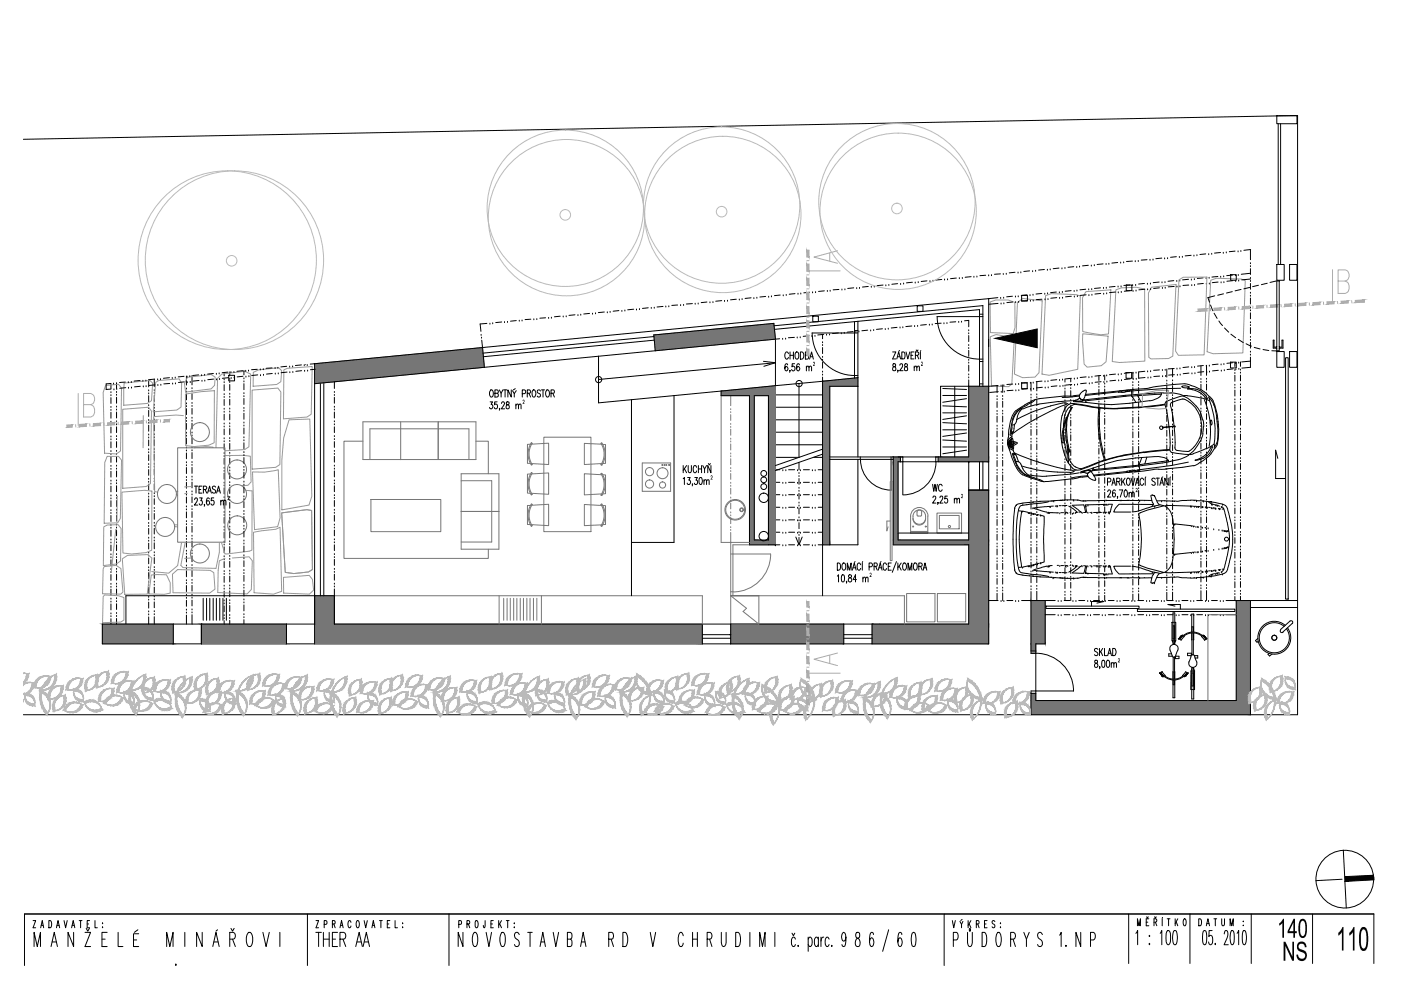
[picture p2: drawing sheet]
<svg xmlns="http://www.w3.org/2000/svg" width="297mm" height="210mm" viewBox="0 0 297 210" stroke-linecap="round" stroke-linejoin="round" font-family="sans-serif">
<g fill="none" stroke="#000" stroke-width=".21">
<path d="M4.9 29.5l270.2-5v127h-270.2M270.7 24.5h4.3v1.7h-4.3zM271 26.2v29.9M271.5 26.2v29.9M193.4 59.8l-1.2 .2M194 59.8h.1M194.7 59.7h.1M196.5 59.5l-1.2 .2M197.2 59.5h.1M197.8 59.4h.1M199.7 59.3l-1.3 .1M200.3 59.2h.1"/>
<path d="M200.9 59.1h.1M202.8 59l-1.3 .1M203.4 58.9h.1M204 58.8h.1M205.9 58.7l-1.3 .1M206.5 58.6h.1M207.1 58.5h.1M209 58.4h-1.2M209.6 58.3h.1M210.2 58.2h.1M212.1 58.1l-1.3 .1M212.7 58h.1"/>
<path d="M213.3 57.9h.1M215.2 57.7l-1.2 .2M215.8 57.7h.1M216.4 57.6h.1M218.3 57.4l-1.2 .2M218.9 57.4h.1M219.6 57.3h.1M221.4 57.1l-1.2 .2M222.1 57.1h.1M222.7 57h.1M224.5 56.8l-1.2 .2M225.2 56.8h.1"/>
<path d="M225.8 56.7h.1M227.7 56.5l-1.3 .2M228.3 56.5h.1M228.9 56.4h.1M230.7 56.2l-1.2 .2M231.4 56.2h.1M232 56.1h.1M233.9 56l-1.3 .1M234.5 55.9h.1M235.1 55.8h.1M237 55.7l-1.3 .1M237.6 55.6h.1"/>
<path d="M238.2 55.5h.1M240.1 55.4h-1.3M240.7 55.3h.1M241.3 55.2h.1M243.2 55.1h-1.2M243.8 55h.1M244.5 54.9h.1M245.8 59.8l-1.3 .1M246.3 54.7l-1.2 .1M246.4 59.8h.1M246.9 54.7h.1M247 59.7h.1"/>
<path d="M247.6 54.6h.1M248.9 59.5l-1.3 .1M249.4 54.4l-1.2 .2M249.5 59.5h.1M250 54.4h.1M250.1 59.4h.1M250.7 54.3h.1M252 59.2l-1.3 .1M252.5 54.1l-1.2 .2M252.6 59.2h.1M253.1 54.1h.1M253.2 59.1h.1"/>
<path d="M253.8 54h.1M255.1 58.9l-1.2 .1M255.6 53.8l-1.2 .2M255.7 58.9h.1M256.3 53.8h.1M256.4 58.8h.1M256.9 53.7h.1M258.2 58.6l-1.3 .1M258.3 59.8l-1.3 .1M258.8 53.5l-1.3 .2M258.8 58.6h.1M258.9 59.8h.1"/>
<path d="M259.4 53.5h.1M259.4 58.5h.1M259.5 59.7h.1M260 53.4h.1M260.9 58.2h1.2v1.2h-1.2zM261.3 58.3l-1.2 .1M261.4 59.5l-1.3 .1M261.9 53.2l-1.3 .2M261.9 58.2h.1M262 59.5h.1M262.5 53.2h.1M262.5 58.2h.1"/>
<path d="M262.6 59.4h.1M263.1 53.1h.1M265.1 59.5h.1M265.1 58.8h.1M265.1 56.3h.1M265.1 55.7h.1M265.1 57.9l-1.9 .3M265.1 59.2l-1.8 .1M265.1 52.9v2.2M265.1 57v1.2M265.2 52.9l-1.5 .2M270.7 56.1h1.6v3.3h-1.6z"/>
<path d="M270.7 59.5h.5v14.9h-.5zM270.7 59.5l-1.4 .4M273.4 56.1h1.6v3.3h-1.6zM37.2 80h.1M39 79.8l-1.2 .1M39.5 79.7v1.9M39.7 79.7h.1M40.2 79.7h.1M40.7 79.6v2M42.1 79.5l-1.2 .1M42.7 79.4h.1M43.4 79.4h.1"/>
<path d="M45.2 79.2l-1.2 .1M45.9 79.1h.1M46.5 79.1h.1M47.5 79v.7M48.3 78.9l-1.2 .1M48.5 79.6h1.2v1.2h-1.2zM48.7 78.9v.8M49 78.8h.1M49.6 78.8h.1M49.6 80h.1M51.5 78.6l-1.3 .1M51.5 79.8l-1.2 .1"/>
<path d="M51.7 78.6v.9M52.1 78.5h.1M52.1 79.7h.1M52.7 78.5h.1M52.8 79.7h.1M54.6 78.3l-1.3 .1M54.6 79.5l-1.2 .1M55.2 78.2h.1M55.2 79.4h.1M55.8 78.2h.1M55.9 79.4h.1M57.7 78l-1.3 .1"/>
<path d="M57.7 79.2l-1.2 .1M58.3 77.9h.1M58.4 79.1h.1M58.9 77.9h.1M59 79.1h.1M60.8 77.7l-1.3 .1M60.9 78.9l-1.3 .1M61.4 77.6h.1M61.5 78.8h.1M62 77.6h.1M62.1 78.8h.1M63.9 77.4l-1.3 .1"/>
<path d="M64 78.6l-1.3 .1M64.5 77.3h.1M64.6 78.5h.1M64.7 77.3h.1M65.1 77.3h.1M65.2 78.5h.1M66.7 77.1v59.4M66.7 77.1l-.9 .1M66.8 78.3l-1 .1M102 70.9h.1M102.1 71.5h.1M102.1 72.1l.2 1.6"/>
<path d="M102.3 73.7l-35.6 3.4M102.3 73.7l.4 4.2M103.2 68.6l-1.4 .1 .2 1.6M103.9 68.5h.1M104.5 68.4h.1M106.4 68.3l-1.3 .1M107 68.2h.1M107.6 68.1h.1M109.5 68l-1.3 .1M110.1 67.9h.1M110.7 67.8h.1M112.6 67.7l-1.3 .1"/>
<path d="M113.2 67.6h.1M113.8 67.5h.1M115.7 67.4l-1.2 .1M116.3 67.3h.1M116.9 67.3h.1M118.8 67l-1.3 .2M119.4 67h.1M120 67h.1M121.9 66.7l-1.3 .2M122.5 66.7h.1M123.1 66.6h.1M125 66.4l-1.2 .2"/>
<path d="M125.6 66.4h.1M126.3 66.3h.1M126.9 75.5v9.9l55-5.3M128.1 66.2l-1.2 .1M128.8 66.1h.1M129.4 66h.1M131.2 65.9l-1.2 .1M131.9 65.8h.1M132.5 65.7h.1M134.4 65.6l-1.3 .1M134.9 65.5h.1M135.6 65.4h.1"/>
<path d="M137.4 65.3l-1.2 .1M138.1 65.2h.1M138.6 71.4l-36.2 3.5M138.7 65.1h.1M138.7 72.1l-36.2 3.5M138.9 74.4l-72.2 7M140.6 65l-1.3 .1M141.2 64.9h.1M141.8 64.8h.1M143.7 64.7l-1.3 .1M144.3 64.6h.1M144.9 64.5h.1"/>
<path d="M146.8 64.4l-1.3 .1M147.4 64.3h.1M148 64.2h.1M149.9 64l-1.2 .2M150.5 64h.1M151.2 64h.1M153 63.7l-1.2 .2M153.6 63.7h.1M154.2 63.7h.1M156.1 63.4l-1.2 .2M156.7 63.4h.1M157.3 63.3h.1"/>
<path d="M159.2 63.1l-1.2 .2M159.8 63.1h.1M160.5 63h.1M161.9 76.6l2.5 .3M162.3 62.9l-1.2 .1M163 62.8h.1M163.6 62.7h.1M164.1 69.1l44.3-4.3v17.1M164.2 69.8l43.5-4.2v16.3M164.4 71.9v43.6M164.4 71.9l-25.5 2.5M164.4 71.9l-.3-3.3-25.5 2.4 .3 3.4"/>
<path d="M164.4 76.9l-37.5 3.6M164.4 76.9l-2.4 .8M165.3 71.8l-.9 .1M165.4 62.6l-1.2 .1M165.9 71.7h.1M166.1 62.5h.1M166.6 71.7h.1M166.7 62.4h.1M167 77.4l-.2-.3a.95 .95 0 0 0-.1 1.5 .43 .43 0 0 0 .4-.5 .43 .43 0 0 0-.5-.3l-.2 .3M167.2 75l-.3-.4a.82 .82 0 0 0-.5 .8 .82 .82 0 0 0 .5 .7l.3-.3M167.5 78.6l-.1 .3M167.5 74.6v1.5"/>
<path d="M167.5 75.3h.7M168.2 74.6v1.5M168.4 71.5l-1.2 .1M168.5 77.1h-.5l-.1 .7a.47 .47 0 0 1 .8 .3 .47 .47 0 0 1-.6 .5l-.3-.3M168.6 62.3l-1.3 .1M168.6 74.8l.3-.2a.82 .82 0 0 1 .5 .8 .82 .82 0 0 1-.5 .7l-.3-.5zM169 71.4h.1M169.2 62.2h.1M169.5 77.4l-.2-.3a.92 .92 0 0 0 0 1.5 .44 .44 0 0 0 .3-.5 .44 .44 0 0 0-.5-.3l-.2 .3M169.7 71.4h.1M169.7 74.6a.81 .81 0 0 1 .8 .6 .81 .81 0 0 1-.3 .9h-.5zM169.8 62.1h.1"/>
<path d="M170.8 75.3h.6v-.6l-.6-.1v1.5h.6v-.5l-.2-.3M171 77.9l.2-.3 .2 .1 .1 .9M171 77.6v1M171.5 77.9l.3-.3 .2 .1 .1 .9M171.5 71.2l-1.2 .1M171.6 76.1l.5-1.5 .4 1.5M171.6 62l-1.2 .1M171.8 75.6h.5M172.2 71.1h.1M172.2 70.6h9.7M172.2 70.6a9 9 0 0 0 9.7 9M172.3 61.9h.1"/>
<path d="M172.3 67h1.2v1.2h-1.2zM172.8 71.1h.1M172.9 61.8h.1M174.4 79.3h.1M174.4 78.7h.1M174.4 76.2h.1M174.4 75.6h.1M174.4 73.1h.1M174.4 72.5h.1M174.4 70.9v.9M174.4 73.7v1.3M174.4 76.8v1.2"/>
<path d="M174.4 80v46.3M174.7 70.9l-1.3 .1M174.8 61.7l-1.2 .1M175.2 70.9h.1M175.4 61.6h.1M175.9 70.8h.1M176 61.5h.1M177.7 70.6l-1.2 .1M177.9 61.4l-1.3 .1M178.4 70.6h.1M178.5 61.3h.1M179 70.5h.1"/>
<path d="M179.1 61.2h.1M180.9 70.3l-1.3 .1M181 61l-1.3 .2M181.2 68.2v12M181.2 70.1h.7M181.5 70.3h.1M181.6 61h.1M181.9 68.1v28.8M182.1 70.2h.1M182.2 60.9h.1M184 70l-1.3 .1M184.1 60.7l-1.2 .2"/>
<path d="M184.6 70h.1M184.7 60.7h.1M185.2 69.9h.1M185.4 60.6h.1M187.1 69.7l-1.3 .1M187.2 60.4l-1.2 .2M187.7 69.7h.1M187.8 60.4h.1M188.3 69.6h.1M188.5 60.3h.1M189.3 74.6h.6l-.6 1.5h.6M189.3 77.2v.4a.53 .53 0 0 1 .6 .4 .53 .53 0 0 1-.2 .6 .45 .45 0 0 1-.5-.5 .45 .45 0 0 1 .5-.4l.2-.4a.33 .33 0 0 0-.6-.1z"/>
<path d="M190.1 76.1l.4-1.5 .5 1.5M190.2 69.4l-1.2 .1M190.3 75.6h.5M190.3 60.1l-1.2 .2M190.4 78.6h-.1h.1l-.1 .3M190.7 74.3l-.2 .2M190.8 77.5v-.3a.34 .34 0 0 1 .5 0 .34 .34 0 0 1 0 .5l-.6 .9h.8M190.8 69.3h.1M191 60.1h.1M191.2 74.6a.82 .82 0 0 1 .7 .6 .82 .82 0 0 1-.2 .9h-.5zM191.4 69.3h.1M191.6 60h.1"/>
<path d="M191.8 77.2v.4a.53 .53 0 0 1 .6 .4 .53 .53 0 0 1-.2 .6 .45 .45 0 0 1-.5-.5 .45 .45 0 0 1 .6-.4l.1-.4a.33 .33 0 0 0-.6-.1zM192.1 74.6l.4 1.5 .4-1.5M193.2 75.3h.3M193.3 69.1l-1.2 .1M193.8 74.6h-.6v1.5h.6M193.8 77.9l.3-.3 .2 .1 .1 .9M193.8 77.6v1M193.9 69h.1M194.1 75.3h.6l.1-.6-.7-.1v1.5M194.3 74.2l.2 .3 .1-.3M194.4 77.9l.2-.3 .3 .1v.9M194.5 64.8h1.2v1.2h-1.2z"/>
<path d="M194.5 75.3l.3 .8M194.5 69h.1M195.1 74.6v1.5M195.2 74.3l-.1 .2M196.4 68.8l-1.2 .1M197 68.7h.1M197.6 68.7h.1M198.7 67.1h9.7M198.7 67.1a9 9 0 0 0 9.7 9M199.5 68.5l-1.2 .1M200.1 68.4h.1M200.8 68.4h.1"/>
<path d="M202.6 68.2l-1.2 .1M203.3 68.1h.1M203.9 68.1h.1M204.5 68l.9-.1v1.4M205.4 79.9h.1M205.4 79.3h.1M205.4 76.8h.1M205.4 76.2h.1M205.4 73.7h.1M205.4 73.1h.1M205.4 70.6h.1M205.4 69.9h.1"/>
<path d="M205.4 71.1v1.3M205.4 74.3v1.3M205.4 77.4v1.3M207.7 76.7h.7M207.7 66.6h.7M209.6 63.3v73.2h-187.9v-4.2h45M209.6 63.3l-107.3 10.4M211.6 63.1l-2 .2M211.6 64.3l-1.9 .2M212.2 63.1h.1M212.2 64.2h.1M212.8 63h.1"/>
<path d="M212.8 64.2h.1M214.7 62.8l-1.3 .1M214.7 64l-1.2 .2M215.3 62.8h.1M215.3 64h.1M215.9 62.7h.1M216 63.9h.1M216.6 62.6h1.2v1.2h-1.2zM217.7 62.5l-1.2 .1M217.8 63.7l-1.2 .1M218.4 62.5h.1M218.5 63.7h.1"/>
<path d="M219 62.4h.1M219.1 63.6h.1M220.9 62.2l-1.2 .1M220.9 63.4l-1.2 .1M221.5 62.2h.1M221.6 63.4h.1M222.1 62.1h.1M222.2 63.3h.1M224 61.9l-1.3 .1M224.1 63.1l-1.3 .1M224.6 61.9h.1M224.6 63.1h.1"/>
<path d="M225.2 61.8h.1M225.3 63h.1M227.1 61.6l-1.3 .2M227.1 62.8l-1.2 .1M227.7 61.6h.1M227.8 62.8h.1M228.3 61.5h.1M228.4 62.7h.1M230.2 61.3l-1.2 .2M230.3 62.5l-1.3 .1M230.3 79.9l-1.3 .1M230.8 61.2h.1"/>
<path d="M230.9 62.5h.1M230.9 79.9h.1M231.5 61.2h.1M231.5 62.4h.1M231.5 79.8h.1M233 79.7v1M233.3 61l-1.2 .2M233.4 62.2l-1.3 .1M233.4 79.6l-1.3 .1M234 60.9h.1M234 62.2h.1M234 79.6h.1"/>
<path d="M234.2 79.5v1.1M234.6 60.9h.1M234.6 62.1h.1M234.6 79.5h.1M236.4 60.7l-1.2 .2M236.5 61.9l-1.3 .1M236.5 79.3l-1.3 .1M237.1 60.6h.1M237.1 61.9h.1M237.1 79.3h.1M237.7 60.6h.1M237.7 61.8h.1"/>
<path d="M237.7 79.2h.1M238.7 79h1.2v1.2h-1.2zM238.8 60.4h1.2v1.2h-1.2zM239.6 60.4l-1.3 .1M239.6 61.6l-1.2 .2M239.6 79l-1.2 .1M240.1 60.4h.1M240.2 78.9v1.4M240.2 61.6h.1M240.2 78.9h.1M240.8 60.3h.1M240.9 61.5h.1"/>
<path d="M240.9 78.9h.1M242.6 60.1l-1.2 .1M242.7 61.3l-1.2 .2M242.7 78.7l-1.2 .2-.1 1.3M243.3 60.1h.1M243.3 61.2h.1M243.3 78.6h.1M243.4 80h.1M243.9 60h.1M244 61.2h.1M244 78.6h.1M244 79.9h.1"/>
<path d="M245.8 61l-1.2 .2M245.8 78.4l-1.2 .1M245.9 79.7l-1.3 .1M246.5 60.9h.1M246.5 78.3h.1M246.5 79.7h.1M247 60.9h.1M247 78.3h.1M247.1 79.6h.1M247.4 78.3v1.7M248.6 78.1v1.8M248.9 60.7l-1.2 .1"/>
<path d="M248.9 78.1l-1.2 .1M249 79.4l-1.2 .1M249.5 60.6h.1M249.5 78h.1M249.6 79.4h.1M250.2 60.6h.1M250.2 78h.1M250.2 79.3h.1M252 60.4l-1.2 .1M252 77.8l-1.2 .1M252.1 79.1l-1.2 .1M252.7 60.4h.1"/>
<path d="M252.7 77.8h.1M252.7 79.1h.1M253.3 60.3h.1M253.3 77.7h.1M253.4 79h.1M254.6 77.6v2M255.1 60.1l-1.2 .1M255.1 77.5l-1.2 .1M255.2 78.8l-1.3 .1M255.8 60.1h.1M255.8 77.5h.1M255.8 77.5v2.1"/>
<path d="M255.8 78.8h.1M256.4 60h.1M256.4 77.4h.1M256.4 78.7h.1M256.7 64.7l.4 1.2M257.4 66.4l.6 1.1M257.5 62.7l-1.4 .4 .3 1M258.3 77.2l-1.3 .1M258.3 78.5l-1.2 .1M258.4 68.1l.8 .9M258.9 77.2h.1M258.9 78.5h.1"/>
<path d="M259.4 62.3l-1.2 .3M259.5 77.1h.1M259.6 78.4h.1M259.6 69.5l.9 .9M260.9 76.8h1.2v1.2h-1.2zM261 70.9l1 .7M261.3 61.8l-1.3 .3M261.4 76.9l-1.3 .1M261.4 78.2l-1.2 .1M261.8 79h.1M261.8 78.3h.1M261.8 76.9v.8"/>
<path d="M261.8 79.6v1.2M262 76.9h.1M262 78.2h.1M262.5 72l1.1 .6M262.6 76.8h.1M262.7 78.1h.1M263 78.9h.1M263 78.3h.1M263 76.7v1M263 79.5v1.3M263.1 61.4l-1.2 .3M264.2 72.9l1.1 .5"/>
<path d="M265 60.9l-1.3 .3M265.1 75.1h.1M265.1 74.5h.1M265.1 72h.1M265.1 71.3h.1M265.1 68.8h.1M265.1 68.2h.1M265.1 65.7h.1M265.1 65.1h.1M265.1 62.6h.1M265.1 62h.1M265.1 60.1v1.2"/>
<path d="M265.1 63.2v1.3M265.1 66.3v1.3M265.1 69.5v1.2M265.1 72.6v1.2M265.1 75.7v2.2l-1.8 .1M265.1 76.6l-1.8 .1M265.9 73.6l1.3 .4M266.8 60.5l-1.2 .3M267.8 74.1l1.2 .2M268.7 60.1l-1.3 .3M269.6 74.4h1.1M270.6 73.6h-.5v-1.5h-.2v1.7h.7"/>
<path d="M270.7 74.5h1.6v3.4h-1.6zM270.7 73.5v.4M271.2 73.5v.4M271.3 73.6h.5v-1.5h.2v1.7h-.7M272.6 75.8h.5v51.2h-.5zM273.4 74.5h1.6v3.4h-1.6zM23.5 81.3l-1 .1v1.2l1-.1M23.5 83h.1M23.5 83.7h.1M23.5 86.2h.1M23.5 86.8h.1M23.5 89.3h.1"/>
<path d="M23.5 89.9h.1M23.5 92.4h.1M23.5 93h.1M23.5 95.5h.1M23.5 96.2h.1M23.5 98.7h.1M23.5 99.3h.1M23.5 81.3v1.1M23.5 84.3v1.2M23.5 87.4v1.3M23.5 90.5v1.3M23.5 93.7v1.2"/>
<path d="M23.5 96.8v1.2M23.5 99.9v1.3M24.1 81.2h.1M24.2 82.5h.1M24.7 83h.1M24.7 83.6h.1M24.7 86.1h.1M24.7 86.7h.1M24.7 89.2h.1M24.7 89.9h.1M24.7 92.4h.1M24.7 93h.1"/>
<path d="M24.7 95.5h.1M24.7 96.1h.1M24.7 98.6h.1M24.7 99.3h.1M24.7 81.2h.1M24.7 81.2v1.2M24.7 84.2v1.3M24.7 87.4v1.2M24.7 90.5v1.2M24.7 93.6v1.3M24.7 96.8v1.2M24.7 99.9v1.2"/>
<path d="M24.8 82.4h.1M26.6 81l-1.3 .1M26.7 82.2l-1.3 .1M27.2 80.9h.1M27.2 82.1h.1M27.8 80.9h.1M27.9 82.1h.1M29.7 80.7l-1.3 .1M29.7 81.9l-1.2 .1M30.3 80.6h.1M30.4 81.8h.1M30.9 80.6h.1"/>
<path d="M31 81.8h.1M31.5 82.7h.1M31.5 83.3h.1M31.5 85.8h.1M31.5 86.4h.1M31.5 88.9h.1M31.5 89.5h.1M31.5 92h.1M31.5 92.7h.1M31.5 95.2h.1M31.5 95.8h.1M31.5 98.3h.1"/>
<path d="M31.5 98.9h.1M31.5 80.5v1.5M31.5 83.9v1.3M31.5 87v1.3M31.5 90.2v1.2M31.5 93.3v1.2M31.5 96.4v1.2M31.5 99.6v1.2M32.7 82.6h.1M32.7 83.2h.1M32.7 85.7h.1M32.7 86.3h.1"/>
<path d="M32.7 88.8h.1M32.7 89.5h.1M32.7 92h.1M32.7 92.6h.1M32.7 95.1h.1M32.7 95.7h.1M32.7 98.2h.1M32.7 98.8h.1M32.7 80.4v1.6M32.7 83.8v1.3M32.7 87v1.2M32.7 90.1v1.2"/>
<path d="M32.7 93.2v1.3M32.7 96.3v1.3M32.7 99.5v1.2M32.8 80.4l-1.2 .1M32.8 81.6l-1.2 .1M33.4 80.3h.1M33.5 81.5h.1M34 80.3h.1M34.1 81.5h.1M35.9 80.1l-1.2 .1M36 81.3l-1.3 .1M36.5 80h.1"/>
<path d="M36.6 81.2h.1M37.2 81.2h.1M39.1 81l-1.3 .1M39.5 82.3h.1M39.5 82.9h.1M39.5 85.4h.1M39.5 86h.1M39.5 88.5h.1M39.5 89.1h.1M39.5 91.6h.1M39.5 92.3h.1M39.5 94.8h.1"/>
<path d="M39.5 95.4h.1M39.5 97.9h.1M39.5 98.5h.1M39.5 83.5v1.3M39.5 86.6v1.3M39.5 89.8v1.2M39.5 92.9v1.2M39.5 96v1.3M39.5 99.1v1.3M39.7 80.9h.1M40.3 80.9h.1M40.7 82.2h.1"/>
<path d="M40.7 82.8h.1M40.7 85.3h.1M40.7 86h.1M40.7 88.5h.1M40.7 89.1h.1M40.7 91.6h.1M40.7 92.2h.1M40.7 94.7h.1M40.7 95.4h.1M40.7 97.9h.1M40.7 98.5h.1M40.7 83.5v1.2"/>
<path d="M40.7 86.6v1.2M40.7 89.7v1.3M40.7 92.8v1.3M40.7 96v1.2M40.7 99.1v1.3M42.2 80.7l-1.3 .1M42.8 80.6h.1M43.4 80.6h.1M45.3 80.4l-1.2 .1M45.9 80.3h.1M46.6 80.2h.1M47.5 80.3h.1"/>
<path d="M47.5 80.9h.1M47.5 83.5h.1M47.5 84.1h.1M47.5 86.6h.1M47.5 87.2h.1M47.5 89.7h.1M47.5 90.3h.1M47.5 92.8h.1M47.5 93.5h.1M47.5 96h.1M47.5 96.6h.1M47.5 99.1h.1"/>
<path d="M47.5 99.7h.1M47.5 81.6v1.2M47.5 84.7v1.3M47.5 87.8v1.3M47.5 91v1.2M47.5 94.1v1.2M47.5 97.2v1.3M48.4 80.1l-1.3 .1M48.7 80.2h.1M48.7 80.9h.1M48.7 83.4h.1M48.7 84h.1"/>
<path d="M48.7 86.5h.1M48.7 87.2h.1M48.7 89.6h.1M48.7 90.3h.1M48.7 92.8h.1M48.7 93.4h.1M48.7 95.9h.1M48.7 96.5h.1M48.7 99h.1M48.7 99.6h.1M48.7 81.5v1.2M48.7 84.7v1.2"/>
<path d="M48.7 87.8v1.2M48.7 90.9v1.2M48.7 94v1.3M48.7 97.1v1.3M49 80h.1M51.7 99.5h.1M51.7 98.9h.1M51.7 96.4h.1M51.7 95.7h.1M51.7 93.2h.1M51.7 92.6h.1M51.7 90.1h.1"/>
<path d="M51.7 89.5h.1M51.7 87h.1M51.7 86.4h.1M51.7 83.9h.1M51.7 83.3h.1M51.7 80.8h.1M51.7 80.1h.1M51.7 81.4v1.2M51.7 84.5v1.3M51.7 87.6v1.3M51.7 90.7v1.3M51.7 93.9v1.2"/>
<path d="M51.7 97v1.2M67.9 81.2v45.1M68.7 81.1v45.2M70.9 99.3h.1M70.9 98.6h.1M70.9 96.1h.1M70.9 95.5h.1M70.9 93h.1M70.9 92.4h.1M70.9 89.9h.1M70.9 89.2h.1M70.9 86.7h.1"/>
<path d="M70.9 86.1h.1M70.9 83.6h.1M70.9 83h.1M70.9 80.9v1.5M70.9 84.2v1.3M70.9 87.4v1.2M70.9 90.5v1.2M70.9 93.6v1.3M70.9 96.8v1.2M70.9 99.9v1.2M103.9 85.2h.5l-.3 .6a.44 .44 0 0 1 .4 .5 .44 .44 0 0 1-.7 .3v-.2M104 82.7h.1a.82 .82 0 0 1 .5 .7 .82 .82 0 0 1-.5 .8 1.11 1.11 0 0 1-.1-1.5z"/>
<path d="M104.9 83.4l.6-.1 .1-.5-.2-.1h-.5v1.5l.7-.1v-.4l-.2-.3M105.4 85.2h-.5v.6a.44 .44 0 0 1 .6 .4 .44 .44 0 0 1-.7 .4v-.2M105.9 82.7l.3 .7v.8M105.9 86.6v.4M106.3 85.5l.2-.3h.3l.2 .3-.7 1.2h.7M106.6 82.7l-.4 .7M106.8 82.7h.6M107.1 82.7v1.5M107.4 85.2v.5a.56 .56 0 0 1 .5 .3 .56 .56 0 0 1-.2 .7 .47 .47 0 0 1-.4-.5 .47 .47 0 0 1 .5-.4l.1-.6zM108.4 82.7v1.5l-.7-1.5v1.5M108.7 82.8l.3 .7v.7M109.2 82.4l-.4 .3"/>
<path d="M109.4 86l.2-.3 .3 .1v.9M109.4 85.7v1M109.5 82.8l-.5 .7M109.9 86l.3-.3 .2 .1 .1 .9M110.7 83.5l.7-.2-.1-.6h-.6v1.5M111.8 83.4l.6-.1 .1-.2-.1-.4h-.6v1.5M112.1 83.4l.4 .8M113 82.7h.1a.82 .82 0 0 1 .5 .7 .82 .82 0 0 1-.5 .8 1.18 1.18 0 0 1-.1-1.5zM114.6 82.9a.36 .36 0 0 0-.6-.2 .36 .36 0 0 0 .1 .6l.3 .2a.38 .38 0 0 1 .1 .6 .38 .38 0 0 1-.6-.1M114.8 82.7h.7M115.1 82.7v1.5M115.9 82.7h.1a.82 .82 0 0 1 .5 .7 .82 .82 0 0 1-.5 .8 1.11 1.11 0 0 1-.1-1.5z"/>
<path d="M116.8 83.4l.7-.1v-.6h-.7v1.5M117.2 83.4l.3 .8M133.9 84.7v41.6M142.9 83.8v31.2h-9M144.9 98.7v1.5M145.1 99.4l.5 .8M145.6 98.7l-.7 1M145.9 98.7v1.1l.3 .4 .3-.2 .1-1.3M147.7 99.1l-.3-.4a.9 .9 0 0 0-.3 1.4l.3 .1 .3-.3M148.1 98.7v1.5M148.1 99.4h.6M148.7 98.7v1.5"/>
<path d="M149 98.7l.4 .7v.8M149.8 98.7l-.4 .7M150.2 98.3l.2 .3 .2-.3M150.7 98.7v1.5l-.6-1.5v1.5M152.9 82.9v1h6v31.6h6.4M159.9 83.9h3v30.6h-3zM164.4 99.6h.9M164.4 97h5M164.4 94.3h10M164.4 91.6h10M164.4 89h10M164.4 86.3h10"/>
<path d="M164.4 83.7h10M166 99.6h.1M166.6 99.6h.1M167.2 99.6h1.3M169.1 99.6h.1M169.4 81.3v15.7M169.4 98v1.6M169.7 99.6h.1M170.3 99.6h1.3M172.2 99.6h.1M172.5 97h1.9M172.8 99.6h.1"/>
<path d="M173.5 99.6h.9M174.4 95.2l-10 3.5M174.4 96.3l-10 3.5M175.9 97.4h13.5M181.9 97.4v18.1h-8.4M181.9 81.9h-6v33.6M182.4 96.9v.5M182.4 97.4a6.5 6.5 0 0 0 6.5 6.5M188.9 96.9v7M189.4 96.9v18.6h16v16.8h-134.5v-7.4M190.9 96.9v1M191.4 96.9v8"/>
<path d="M198.4 96.9v1M198.4 97.9a7 7 0 0 1-7 7M198.9 96.9v1M199.9 94.8h5M199.9 89.6l5 .3M199.9 93.3l5 .2M199.9 91.1h5M199.9 87.5h5M199.9 82.4l5 .2M199.9 86l5 .3M199.9 83.8h5M202.4 81.9v15"/>
<path d="M204.9 95.4l-5 .8M204.9 91.8l-5 .7M204.9 88.2l-5 .7M204.9 84.5l-5 .8M205.4 97.9h.1M205.4 80.5v16.4h-29.5M205.4 97.9v16.6h-15v-16.6h19.2M207.7 97.9v6M207.7 81.4h.7M208.4 97.9v6M209.6 81.9h-10.2v15M211.4 99.5h.1"/>
<path d="M211.4 97h.1M211.4 96.4h.1M211.4 93.9h.1M211.4 93.3h.1M211.4 90.8h.1M211.4 90.2h.1M211.4 87.7h.1M211.4 87h.1M211.4 84.5h.1M211.4 83.9h.1M211.4 81.7v1.6M211.4 85.2v1.2"/>
<path d="M211.4 88.3v1.2M211.4 91.4v1.3M211.4 94.5v1.3M211.4 97.6v1.3M211.6 81.7l-1.9 .2M211.7 83l-1.9 .2M212.2 81.6h.1M212.3 83h.1M212.6 99.5h.1M212.6 97h.1M212.6 96.3h.1M212.6 93.8h.1"/>
<path d="M212.6 93.2h.1M212.6 90.7h.1M212.6 90.1h.1M212.6 87.6h.1M212.6 87h.1M212.6 84.5h.1M212.6 83.8h.1M212.6 81.6v1.6M212.6 85.1v1.2M212.6 88.2v1.3M212.6 91.3v1.3M212.6 94.5v1.2"/>
<path d="M212.6 97.6v1.2M212.8 81.6h.1M212.9 82.9h.1M213.7 94.1l.1 .8M213.7 94.1l.2 .7 .4 .4a.72 .72 0 0 1 .7 .8l.3 .4M213.8 94v.1M213.8 94.1h.1M213.8 94.9l.2 .4M213.9 92.2l-.2 1.9M213.9 94.2l.2 .5M213.9 94.1l.2 .6M214 93.5v.6"/>
<path d="M214 94.1l.2 .7M214 95.4l.2 .6M214 93.4v.7M214.1 94.1l.2 .8M214.1 93.3v.8M214.1 94.7l.7 .4 .1-.1M214.2 92.2l.1 .1M214.2 94.1l.2 .8M214.2 93.2v.9M214.2 96a8.5 8.5 0 0 0 2.6 4.7M214.3 94.1l.2 .9M214.3 93.1v1"/>
<path d="M214.4 91.9l.1 .1M214.4 93v1.3l.2 .7M214.4 93.7a.38 .38 0 0 1 .4 .2 .38 .38 0 0 1-.1 .4h-.2zM214.5 88.6l-.5 1.8-.2 1.8M214.5 93l-.5 .5-.2 .6M214.5 92.6l.1 1M214.5 93h.2l.2 1M214.6 90.4l-.2 1.5M214.6 89.6l-.4 2.6M214.6 94.4l.2 1M214.7 96.3l.9 2.4M214.7 90.1l.4-.1-.1 .8"/>
<path d="M214.7 81.4l-1.2 .1M214.8 96.1l-.2 .2M214.8 82.7l-1.3 .1M214.8 91.5l-.3 .2M214.8 91.5l-.2 .5a.73 .73 0 0 1-.6 .9l-.3 .6v.6M214.8 96.1l.6 .3M214.8 91.6l-.4 .3M214.8 93.6l.9 .3-.8 .5M214.9 94v1M214.9 96.4l.3 1M214.9 96.4a.58 .58 0 0 1 .7 .7M215 90.8l-.1 .8"/>
<path d="M215.1 96a49.6 49.6 0 0 0 12.5 3.7M215.2 97.4l.1 .5 .2-.1M215.3 93.9l-.3 .1M215.3 81.4h.1M215.4 82.7h.1M215.4 97.9l.4 .9 .9 1.2M215.4 87l-.6 .9-.3 .7M215.4 87.7l-.7 1.4-.2 .9 .2 .2M215.5 89.4l-.4 .6M215.5 97.9h.4M215.5 98.7l.7 1M215.6 87.3l-.5 .6-.6 1.4"/>
<path d="M215.7 97.1l.2 .8M215.7 88.4l-.2 1M215.9 97.9l.5 .5M216 81.3h.1M216 82.6h.1M216 87l-.6 .7M216.2 99.7l1.5 1.1M216.5 98.4l.4 1M216.5 86.6l-.5 .4M216.6 98.8l4.5 1M216.6 81.2h1.2v1.2h-1.2zM216.7 86.6h-.2"/>
<path d="M216.7 86.6v.1M216.7 86.7l-.6 .7-.4 .9M216.7 86.7h.1M216.8 99.4l.6 .8 .7 .5M217.2 85.9l-1.8 1.2M217.8 81.1l-1.2 .1M217.9 82.4l-1.3 .1M218.1 85.4l-.9 .5M218.5 81.1h.1M218.5 82.4h.1M218.6 99.8h.1M218.6 99.2h.1"/>
<path d="M218.6 96.7h.1M218.6 96h.1M218.6 93.5h.1M218.6 92.9h.1M218.6 90.4h.1M218.6 89.8h.1M218.6 87.3h.1M218.6 86.7h.1M218.6 84.2h.1M218.6 83.6h.1M218.6 81.1v1.8M218.6 84.8v1.2"/>
<path d="M218.6 87.9v1.3M218.6 91v1.3M218.6 94.2v1.2M218.6 97.3v1.2M218.7 85.1l-.6 .3M219.1 81h.1M219.1 82.3h.1M219.3 89l-2.4 1.4-2.3 1.6M219.5 84.8l-.5 .4-2.6 1.4-.8 .7M219.8 87l-4.3 2M219.8 99.7h.1M219.8 99.1h.1"/>
<path d="M219.8 96.6h.1M219.8 96h.1M219.8 93.5h.1M219.8 92.9h.1M219.8 90.4h.1M219.8 89.7h.1M219.8 87.2h.1M219.8 86.6h.1M219.8 84.1h.1M219.8 83.5h.1M219.8 80.9v2M219.8 84.7v1.3"/>
<path d="M219.8 87.9v1.2M219.8 91v1.2M219.8 94.1v1.3M219.8 97.2v1.3M220.3 85.7l-1.7 .4-1.7 .6M220.3 84.5l-1.6 .5M220.9 80.8l-1.2 .1M221 82.1l-1.3 .1M221.1 99.8l3.1 .3M221.6 80.8h.1M221.6 82.1h.1M222.2 80.7h.1"/>
<path d="M222.2 82h.1M222.8 86.1l-3 .9M224.1 80.5l-1.3 .1M224.1 81.8l-1.2 .1M224.5 85.1l-4.3 .6M224.6 80.5h.1M224.7 81.8h.1M225.2 88.1a16.7 16.7 0 0 0 1 9.5M225.2 92.3v1.5M225.2 85.5l-2.5 .5M225.3 85.5h.7l.6 .2M225.3 80.4h.1"/>
<path d="M225.4 81.7h.1M225.4 90.9l-.2 1.4M225.5 92.9l.1 .8M225.5 91.5l.2 2.5 .6 2.3M225.5 84l-5.2 .5M225.6 90.6l-.2 2.3M225.6 93.7l-.2 .2-.2-.1M225.8 88.1l-.3 2.4M225.8 97.9h.1M225.8 97.3h.1M225.8 94.8h.1M225.8 94.1h.1"/>
<path d="M225.8 91.6h.1M225.8 91h.1M225.8 88.5h.1M225.8 87.9h.1M225.8 85.4h.1M225.8 84.8h.1M225.8 82.3h.1M225.8 81.6h.1M225.8 80.3v.7M225.8 82.9v1.2M225.8 86v1.3M225.8 89.1v1.3"/>
<path d="M225.8 92.3v1.2M225.8 95.4v1.2M225.8 98.5v1.3M226 92.4l.4 2.4M226 90.5v1.9M226.1 89.1l-.5 1.5M226.1 90.5v1M226.2 85.7l-1.8 .7-5.2 2.6M226.2 91.5l.2 2.7M226.2 90.5h-.2M226.2 97.6a2.64 2.64 0 0 0 2.8 2l.3-.1M226.2 88.4l-.4 1-.4 1.5"/>
<path d="M226.3 94.4v.9M226.3 95.3l-.1 2.4M226.4 94.8l.4 1M226.4 95l.2 2.1-.1 1.1M226.5 94.2l.3 1.5M226.6 97.1l.2 .4M226.7 86.4l-.7 .9-.2 .8M226.8 97.5l.6 1 .6 .5M226.8 95.7v.1M226.9 84h-1.3M227 97.8h.1M227 97.2h.1"/>
<path d="M227 94.7h.1M227 94.1h.1M227 91.6h.1M227 91h.1M227 88.5h.1M227 87.8h.1M227 85.3h.1M227 84.7h.1M227 82.2h.1M227 81.6h.1M227 80.2v.8M227 82.8v1.3"/>
<path d="M227 86v1.2M227 89.1v1.2M227 92.2v1.3M227 95.3v1.3M227 98.5v1.2M227.1 80.2l-1.2 .1M227.2 85l-2.7 .2M227.2 81.5l-1.2 .1M227.3 86.4h-.1a5.2 5.2 0 0 0-1.1 3.8l.3-1.9M227.3 86.4l-.9 1.9M227.3 84.2l-2.1 .1M227.7 83.9l-.8 .1"/>
<path d="M227.8 80.2h.1M227.8 81.5h.1M227.9 85.7l3 .5M227.9 85.8l-1.2 .6M228 99l1.3 .4M228 84.9v.2M228 84.9h-.5v.1l2.8 .3M228 99.6l-.5 .4M228 84.9h.1M228 85l1.2 .1M228.4 80.1h.1M228.5 81.4h.1"/>
<path d="M228.6 84.6l-.5 .3M228.8 84l-1.5 .1M228.9 83.8l-1.2 .1M228.9 84.4l-.3 .2M228.9 84.4l.2 .2M229 83.5a1.19 1.19 0 0 1 1.3-.7l-.5 1.8M229 83.6l-.2 .4 .1 .4M229.1 84.6l.5 .1M229.6 84.9l-.4 .2M229.7 84.7h-.1M229.7 84.7l-.1 .2M229.7 84.7l.7 .6"/>
<path d="M229.8 84.6l-.2 .1M230.2 85.3h.1M230.3 81.2l-1.2 .2M230.8 99.7l.4 .1M230.8 99.7l-1.2 .3v.2M230.9 86.2l1.9 .3 .2 .2M231 81.2h.1M231.1 86.1l1.9 .3M231.1 86.1l-1.1-.2a6.6 6.6 0 0 0-3.3-.2 3.5 3.5 0 0 0-1.5 2.4M231.2 99.8l.7 1.1M231.2 100l-.6 .5M231.5 81.1h.1"/>
<path d="M231.7 99.3l-2.4 .6-.2 .4M231.8 99.2l-.1 .1M231.8 99.2l-.3 .7-.2 .1M233 86.7l-.2 2.3 .2 3.1M233 97.6h.1M233 96.9h.1M233 94.4h.1M233 93.8h.1M233 91.3h.1M233 90.7h.1M233 88.2h.1M233 87.5h.1"/>
<path d="M233 85h.1M233 84.4h.1M233 81.9h.1M233 81.3h.1M233 82.5v1.3M233 85.7v1.2M233 88.8v1.2M233 91.9v1.3M233 95v1.3M233 98.2v1.2M233 86.4l4 .2M233 86.4l.2 .1a31.7 31.7 0 0 0 1.1 11.1l-.1 .1"/>
<path d="M233 92.1l.3 2.3 .8 2.9M233.3 86.5l3.7 .2M233.5 80.9l-1.3 .2M234 80.9h.1M234.1 97.4l-.1 .2-4.7 1.8M234.2 97.7l-4.9 1.8M234.2 100h.1M234.2 97.5h.1M234.2 96.8h.1M234.2 94.3h.1M234.2 93.8h.1M234.2 91.2h.1"/>
<path d="M234.2 90.6h.1M234.2 88.1h.1M234.2 87.5h.1M234.2 85h.1M234.2 84.4h.1M234.2 81.9h.1M234.2 81.2h.1M234.2 82.5v1.2M234.2 85.6v1.3M234.2 88.7v1.3M234.2 91.8v1.3M234.2 95v1.3"/>
<path d="M234.2 98.1v1.2M234.7 80.8h.1M236.5 80.6l-1.2 .2M237.1 83.1l-7 .7M237.2 80.5h.1M237.2 83.1v.1M237.4 82.9l-7.2 .7M237.6 82.8l-.4 .3M237.8 80.5h.1M238.1 96.6l-3.7 .9M238.1 96.7l-3.9 1M238.7 83.1l-1 .1"/>
<path d="M238.8 83h-.1a.67 .67 0 0 0-1 .1l-.5 .1M238.9 100l-7.1 .7M239 82.9l-.2 .2M239 99.9v.1l.4 .2M239 82.8v.1M239.2 82.7l-1.7 .2M239.2 82.7l.3 .2-.6 .1M239.5 99.9h-.6M239.6 80.3l-1.2 .2M239.7 82.6l.2 .4M239.9 83.9l-9.8 1.1M239.9 83v.3a1.13 1.13 0 0 0 .5 1.3l.5 .7"/>
<path d="M240.2 99.7h.1M240.2 97.2h.1M240.2 96.6h.1M240.2 94.1h.1M240.2 93.5h.1M240.2 91h.1M240.2 90.3h.1M240.2 87.8h.1M240.2 87.2h.1M240.2 84.7h.1M240.2 84.1h.1M240.2 81.6h.1"/>
<path d="M240.2 80.9h.1M240.2 82.2v1.2M240.2 85.3v1.3M240.2 88.5v1.2M240.2 91.6v1.2M240.2 94.7v1.3M240.2 97.8v1.3M240.3 80.2h.1M240.4 99.7l-.9 .1M240.4 99.7l-.4 .3-.5-.1M240.4 99.7l.4 .2M240.9 80.2h.1"/>
<path d="M241 100l-1.7 .2M241.2 83.9l.7 1.3M241.3 99.7l-.6 .1M241.4 99.6h.1M241.4 97.1h.1M241.4 96.5h.1M241.4 94h.1M241.4 93.4h.1M241.4 90.9h.1M241.4 90.2h.1M241.4 87.7h.1M241.4 87.2h.1"/>
<path d="M241.4 84.7h.1M241.4 84h.1M241.4 81.5h.1M241.4 80.9h.1M241.4 82.2v1.2M241.4 85.2v1.3M241.4 88.4v1.2M241.4 91.5v1.3M241.4 94.6v1.3M241.4 97.8v1.2M241.5 98.6l-9.9 1M241.5 86.3l-4.5 .3"/>
<path d="M241.5 86.4l-4.5 .2M242.1 97l-.3 .8a2.33 2.33 0 0 0-.1 1.9l-.2 .3M242.5 95.9l-4.4 .7M242.5 95.8l-4.4 .7M242.8 80l-1.3 .2M243.1 96.9l-.4 1.5M243.7 84.9l-4.1 .6-3.9 .3-5.5-.5M245 96.8a34.3 34.3 0 0 0-13.3 2.5M245 96.8h1l1.4 .4M245.2 81.9l-2.2 .5-4.3 .3M246 84.1l-.9 .5-1.3 .4M246.1 83.3l.2 .3"/>
<path d="M246.2 83.6l-6.3 .4M246.2 83.6l-.3 .4M246.4 97.9l-4.9 .6M246.5 90.6v.1M246.6 90.6a.36 .36 0 0 0-.6-.2 .36 .36 0 0 0 .1 .6 .36 .36 0 0 0 .5-.3M246.7 83.3h-1.1a151.7 151.7 0 0 0-15.7 1.5M246.7 83.3h.4a7.8 7.8 0 0 1 3.6 .5M246.9 85.8l-5.4 .6M247 85.7l-5.5 .6M247.1 99.5h-2.3l-4.3 .6M247.2 85.2l-.2 .7 .3 1 .5 3.6M247.3 90.5l-.8 .1"/>
<path d="M247.3 90.6l-.8 .1M247.3 90.5v.1M247.3 97.3l.4 .4M247.4 100h.1M247.4 99.3h.1M247.4 96.8h.1M247.4 96.2h.1M247.4 93.7h.1M247.4 93.1h.1M247.4 90.6h.1M247.4 90h.1M247.4 87.5h.1"/>
<path d="M247.4 86.9h.1M247.4 84.4h.1M247.4 83.7h.1M247.4 81.2h.1M247.4 80.6h.1M247.4 81.9v1.2M247.4 85v1.2M247.4 88.1v1.3M247.4 91.2v1.3M247.4 94.3v1.3M247.4 97.5v1.2M247.7 97.6l-1.3 .3"/>
<path d="M247.7 97.7v.2M247.8 90.5l.3 3.4M248 95.3l-5.5 .5M248 95.4l-5.4 .6M248.1 93.9l-.1 1.1a.86 .86 0 0 0 .4 .9M248.1 85.9l.4 1.7 .4 2.7M248.2 97.8l-1.1 .2a139.5 139.5 0 0 1-15.6 1.8M248.4 95.9a12.3 12.3 0 0 0 4.6 .3M248.5 85.3l-.2 .2-.1 .4M248.6 99.9h.1M248.6 99.3h.1M248.6 96.8h.1"/>
<path d="M248.6 96.2h.1M248.6 93.7h.1M248.6 93h.1M248.6 90.5h.1M248.6 89.9h.1M248.6 87.4h.1M248.6 86.8h.1M248.6 84.3h.1M248.6 83.7h.1M248.6 81.2h.1M248.6 80.5h.1M248.6 81.8v1.2"/>
<path d="M248.6 84.9v1.3M248.6 88v1.3M248.6 91.2v1.2M248.6 94.3v1.2M248.6 97.4v1.3M248.9 90.4l-1.6 .1M248.9 90.3h.2M248.9 90.4l-1.6 .2M248.9 90.4v.1M248.9 90.4h.1M248.9 90.4l.2 4.5M249.1 90.4l-.2 .1"/>
<path d="M249.1 90.4h.1M249.1 94.9l.2 .5 .2 .1M249.5 95.5l1.9 .2 .8-.1M250.3 82.3l-3.8 .1-7 .5M250.6 81.9l.8-.1 .7 .2a1.34 1.34 0 0 1-1.5-.1zM250.7 84a7.9 7.9 0 0 1 3.9 3.7M250.8 84.6h.2M250.8 84.6l-2.3 .7M251 83.9l-3.8 1.2M251 83.9h.5l3.2 .5M251 84.6l1.2 .7M251.2 81.4l1.4 .4"/>
<path d="M251.2 81.4l-6 .5M252 98l-3.7 .7-7.1 .9 .1 .2-.2 .2M252 96.5a9.4 9.4 0 0 1-3.8 1.3M252.3 85.3l1.4 1.4M252.6 81.8l1.4 .5 1.4 .8M253.1 98.7l-6 .7M253.5 82.5l-1.2-.1h-.5v.1a4.7 4.7 0 0 1 3.7 1.8M253.5 82.5l1.3 .6 .7 .6M253.6 86.8a5.6 5.6 0 0 1 1.1 3M254.3 93a6.1 6.1 0 0 1-2.1 2.6M254.6 87.7l.4 1.4M254.6 99.6h.1"/>
<path d="M254.6 99h.1M254.6 96.5h.1M254.6 95.9h.1M254.6 93.4h.1M254.6 92.7h.1M254.6 90.2h.1M254.6 89.6h.1M254.6 87.1h.1M254.6 86.5h.1M254.6 84h.1M254.6 83.4h.1M254.6 80.9h.1"/>
<path d="M254.6 80.2h.1M254.6 81.5v1.2M254.6 84.6v1.3M254.6 87.7v1.3M254.6 90.9v1.2M254.6 94v1.2M254.6 97.1v1.3M254.7 91.1l-.4 1.9M254.7 89.8l.1 1.3M254.8 84.4l1.7 .6 .5 1.7 .5 2.5M255.1 91.9a8.2 8.2 0 0 1-3 4.5M255.1 89l.1 .7"/>
<path d="M255.1 97.2l-1.2 .4h-.5v-.1M255.2 90.5l-.2 1.4M255.2 89.8v.7M255.3 84.7a17.2 17.2 0 0 1 1.1 9.9M255.4 83.1l.9 .9M255.5 84.3l.3 .2M255.5 83.7l.4 .7M255.7 96.4l-1 .6-1.3 .5M255.8 99.6h.1M255.8 99h.1M255.8 96.4h.1M255.8 95.8h.1"/>
<path d="M255.8 93.3h.1M255.8 92.7h.1M255.8 90.2h.1M255.8 89.6h.1M255.8 87.1h.1M255.8 86.4h.1M255.8 83.9h.1M255.8 83.3h.1M255.8 80.8h.1M255.8 80.2h.1M255.8 81.4v1.3M255.8 84.6v1.2"/>
<path d="M255.8 87.7v1.2M255.8 90.8v1.3M255.8 93.9v1.3M255.8 97.1v1.2M255.9 95l-2.9 1.2M256 84.4l-.2 .1M256.3 84l.3 .2a7.8 7.8 0 0 1 1.6 4.6M256.5 84.8l-.2-.5 .5 .6 .6 1M256.6 95l-1 1.4M256.7 89.1a.56 .56 0 0 1 .1 .9zM256.8 95.6l-.6 .8-1.1 .8M256.8 96.2l-1.6 1.4-1.5 .9-.6 .3"/>
<path d="M256.9 94.7l-.3 .3M257 94.7l-.2 .1M257 94.7l-.2 .8M257.4 85.9l.6 2.6M257.4 95.2l-.7 1M257.4 94.1l-1.5 1M257.5 89.1v.7M257.6 89.8v2.5l-.2 1.8M257.9 88.5l.3 2.4v2.1M258.2 93l-.2 .8-.6 1.1 .1-.6M258.2 94l-.3 .6-.4 .6M258.2 88.8a14.7 14.7 0 0 1-.1 5.1"/>
<path d="M261.8 97.7h.1M261.8 97.1h.1M261.8 94.6h.1M261.8 94h.1M261.8 91.5h.1M261.8 90.8h.1M261.8 88.3h.1M261.8 87.7h.1M261.8 85.2h.1M261.8 84.6h.1M261.8 82.1h.1M261.8 81.5h.1"/>
<path d="M261.8 82.7v1.3M261.8 85.8v1.3M261.8 89v1.2M261.8 92.1v1.2M261.8 95.2v1.3M261.8 98.3v1.3M263 97.6h.1M263 97h.1M263 94.5h.1M263 93.9h.1M263 91.4h.1M263 90.8h.1"/>
<path d="M263 88.3h.1M263 87.7h.1M263 85.2h.1M263 84.5h.1M263 82h.1M263 81.4h.1M263 82.7v1.2M263 85.8v1.2M263 88.9v1.3M263 92v1.3M263 95.2v1.2M263 98.3v1.3"/>
<path d="M270.9 97.2l-.4-1.8v6.1h2.1M23.5 101.8h.1M23.5 102.4h.1M23.5 104.9h.1M23.5 105.6h.1M23.5 108.1h.1M23.5 108.7h.1M23.5 111.2h.1M23.5 111.8h.1M23.5 114.3h.1M23.5 114.9h.1M23.5 117.4h.1"/>
<path d="M23.5 118.1h.1M23.5 103.1v1.2M23.5 106.2v1.2M23.5 109.3v1.3M23.5 112.4v1.3M23.5 115.6v1.2M23.5 118.7v1.2M24.7 101.8h.1M24.7 102.3h.1M24.7 104.9h.1M24.7 105.5h.1M24.7 108h.1"/>
<path d="M24.7 108.6h.1M24.7 111.1h.1M24.7 111.7h.1M24.7 114.2h.1M24.7 114.9h.1M24.7 117.4h.1M24.7 118h.1M24.7 103v1.3M24.7 106.1v1.3M24.7 109.2v1.3M24.7 112.4v1.2M24.7 115.5v1.2"/>
<path d="M24.7 118.6v1.3M31.5 101.4h.1M31.5 102.1h.1M31.5 104.5h.1M31.5 105.2h.1M31.5 107.7h.1M31.5 108.3h.1M31.5 110.8h.1M31.5 111.4h.1M31.5 113.9h.1M31.5 114.5h.1M31.5 117h.1"/>
<path d="M31.5 117.7h.1M31.5 102.6v1.3M31.5 105.8v1.2M31.5 108.9v1.3M31.5 112v1.3M31.5 115.2v1.2M31.5 118.3v1.2M32.7 101.4h.1M32.7 102h.1M32.7 104.5h.1M32.7 105.1h.1M32.7 107.6h.1"/>
<path d="M32.7 108.2h.1M32.7 110.7h.1M32.7 111.4h.1M32.7 113.9h.1M32.7 114.5h.1M32.7 117h.1M32.7 117.6h.1M32.7 102.6v1.3M32.7 105.7v1.3M32.7 108.9v1.2M32.7 112v1.2M32.7 115.1v1.3"/>
<path d="M32.7 118.2v1.3M39.5 101h.1M39.5 101.7h.1M39.5 104.2h.1M39.5 104.8h.1M39.5 107.3h.1M39.5 107.9h.1M39.5 110.4h.1M39.5 111h.1M39.5 113.5h.1M39.5 114.2h.1M39.5 116.7h.1"/>
<path d="M39.5 117.3h.1M39.5 119.8h.1M39.5 102.3v1.2M39.5 105.4v1.3M39.5 108.5v1.3M39.5 111.7v1.2M39.5 114.8v1.2M39.5 117.9v1.3M40.7 101h.1M40.7 101.6h.1M40.7 104.1h.1M40.7 104.7h.1"/>
<path d="M40.7 107.2h.1M40.7 107.9h.1M40.7 110.3h.1M40.7 111h.1M40.7 113.5h.1M40.7 114.1h.1M40.7 116.6h.1M40.7 117.2h.1M40.7 119.7h.1M40.7 102.2v1.2M40.7 105.4v1.2M40.7 108.5v1.2"/>
<path d="M40.7 111.6v1.2M40.7 114.7v1.3M40.7 117.8v1.3M41.2 103.1h.7M41.3 105.9v-.2a.33 .33 0 0 1 .5 0 .33 .33 0 0 1 0 .5l-.6 .9h.7M41.6 103.1v1.4M42.2 103.8h.4M42.3 105.6h.6l-.3 .6a.44 .44 0 0 1 .3 .5 .44 .44 0 0 1-.6 .3l-.1-.2M42.8 103.1h-.6v1.4h.6M43.1 103.8l.7-.1v-.3l-.1-.2-.6-.1v1.4M43.4 107l-.1 .3M43.5 103.8l.3 .7"/>
<path d="M44 104.5l.4-1.4 .4 1.4M44.2 104.1h.5M44.4 105.8l-.2-.2a.91 .91 0 0 0-.1 1.5 .46 .46 0 0 0 .3-.5 .46 .46 0 0 0-.5-.4l-.1 .4M45.3 105.6h-.5v.6a.44 .44 0 0 1 .6 .4 .44 .44 0 0 1-.6 .4l-.1-.2M45.7 103.3l-.2-.2-.5 .2 .1 .4 .4 .2a.38 .38 0 0 1 .2 .5 .38 .38 0 0 1-.6 .1l-.1-.2M45.9 104.5l.4-1.4 .4 1.4M46.1 104.1h.5M46.8 106.4l.3-.3 .2 .1 .1 .9M46.8 106.1v1M47.4 106.4l.2-.3 .3 .1v.9M47.5 102.2h.1M47.5 102.8h.1"/>
<path d="M47.5 105.3h.1M47.5 105.9h.1M47.5 108.4h.1M47.5 109.1h.1M47.5 111.6h.1M47.5 112.2h.1M47.5 114.7h.1M47.5 115.3h.1M47.5 117.8h.1M47.5 118.5h.1M47.5 100.3v1.3M47.5 103.4v1.3"/>
<path d="M47.5 106.6v1.2M47.5 109.7v1.2M47.5 112.8v1.3M47.5 115.9v1.3M47.5 119.1v1.2M48.7 102.1h.1M48.7 102.8h.1M48.7 105.3h.1M48.7 105.9h.1M48.7 108.4h.1M48.7 109h.1M48.7 111.5h.1"/>
<path d="M48.7 112.1h.1M48.7 114.7h.1M48.7 115.3h.1M48.7 117.8h.1M48.7 118.4h.1M48.7 100.3v1.2M48.7 103.4v1.2M48.7 106.5v1.3M48.7 109.6v1.3M48.7 112.8v1.2M48.7 115.9v1.3M48.7 119v1.3"/>
<path d="M51.7 118.3h.1M51.7 117.6h.1M51.7 115.1h.1M51.7 114.5h.1M51.7 112h.1M51.7 111.4h.1M51.7 108.9h.1M51.7 108.2h.1M51.7 105.7h.1M51.7 105.1h.1M51.7 102.6h.1M51.7 102h.1"/>
<path d="M51.7 100.1v1.3M51.7 103.2v1.3M51.7 106.4v1.2M51.7 109.5v1.3M51.7 112.6v1.3M51.7 115.8v1.2M51.7 118.9v1.2M70.9 118h.1M70.9 117.4h.1M70.9 114.9h.1M70.9 114.2h.1M70.9 111.7h.1"/>
<path d="M70.9 111.1h.1M70.9 108.6h.1M70.9 108h.1M70.9 105.5h.1M70.9 104.9h.1M70.9 102.4h.1M70.9 101.8h.1M70.9 103v1.3M70.9 106.1v1.3M70.9 109.2v1.3M70.9 112.4v1.2M70.9 115.5v1.2"/>
<path d="M70.9 118.6v1.3M144.9 101.5l.2-.3v1.5M145.8 101.2h.5l-.3 .6a.44 .44 0 0 1 .4 .6 .44 .44 0 0 1-.7 .2v-.2M146.8 102.6v.4M147.3 101.2h.6l-.3 .6a.43 .43 0 0 1 .3 .6 .43 .43 0 0 1-.6 .2l-.1-.2M148.4 101.3l.2-.1a.93 .93 0 0 1-.1 1.5l-.3-.6zM149.3 102l.2-.3 .3 .1v.9M149.3 101.7v1M149.8 102l.3-.3 .2 .1 .1 .9M164.4 115.5h.1M164.4 112.8h.9M164.4 110.2h.9"/>
<path d="M164.4 107.6h.9M164.4 104.9h.9M164.4 102.3h.9M166 115.5h.1M166 112.8h.1M166 110.2h.1M166 107.6h.1M166 104.9h.1M166 102.3h.1M166.6 115.5h.1M166.6 112.8h.1M166.6 110.2h.1"/>
<path d="M166.6 107.6h.1M166.6 104.9h.1M166.6 102.3h.1M167.2 115.5h1.3M167.2 112.8h1.3M167.2 110.2h1.3M167.2 107.6h1.3M167.2 104.9h1.3M167.2 102.3h1.3M168.7 113.9l.7 1.6M169.1 115.5h.1M169.1 112.8h.1"/>
<path d="M169.1 110.2h.1M169.1 107.6h.1M169.1 104.9h.1M169.1 102.3h.1M169.4 100.2h.1M169.4 100.8h.1M169.4 103.3h.1M169.4 104h.1M169.4 106.5h.1M169.4 107.1h.1M169.4 109.6h.1M169.4 110.2h.1"/>
<path d="M169.4 112.7h.1M169.4 113.3h.1M169.4 101.5v1.2M169.4 104.6v1.2M169.4 107.7v1.3M169.4 110.8v1.3M169.4 113.9v1.6M169.7 115.5h.1M169.7 112.8h.1M169.7 110.2h.1M169.7 107.6h.1M169.7 104.9h.1"/>
<path d="M169.7 102.3h.1M170.1 113.9l-.7 1.6M170.3 115.5h1.3M170.3 112.8h1.3M170.3 110.2h1.3M170.3 107.6h1.3M170.3 104.9h1.3M170.3 102.3h1.3M172.2 115.5h.1M172.2 112.8h.1M172.2 110.2h.1M172.2 107.6h.1"/>
<path d="M172.2 104.9h.1M172.2 102.3h.1M172.8 115.5h.1M172.8 112.8h.1M172.8 110.2h.1M172.8 107.6h.1M172.8 104.9h.1M172.8 102.3h.1M173.5 112.8h.9M173.5 110.2h.9M173.5 107.6h.9M173.5 104.9h.9"/>
<path d="M173.5 102.3h.9M177.5 119.4a.82 .82 0 0 1 .8 .5 .82 .82 0 0 1-.3 .9l-.5 .1zM178.7 119.5l.1-.1a.82 .82 0 0 1 .5 .7 .82 .82 0 0 1-.5 .8 1.11 1.11 0 0 1-.1-1.4zM181.3 119.1l-.2 .1M182.5 119.7a.41 .41 0 0 0-.5-.3 .41 .41 0 0 0-.3 .6v.3a.41 .41 0 0 0 .3 .6 .41 .41 0 0 0 .5-.4M182.8 119.4v1.5M182.9 119.1l-.1 .1M186.8 119.1l-.2 .1M187.9 119.7a.39 .39 0 0 0-.5-.3 .39 .39 0 0 0-.2 .6v.3a.39 .39 0 0 0 .2 .6 .39 .39 0 0 0 .5-.4M189 119.4h-.7v1.5h.7M190.1 119.1l-.9 2.3M190.4 119.4v1.5"/>
<path d="M190.4 113h15M191.1 119.4l-.7 1M191.5 119.6l.2-.2a.82 .82 0 0 1 .5 .7 .82 .82 0 0 1-.5 .8l-.3-.6zM193.7 119.6l.3-.2a.82 .82 0 0 1 .5 .7 .82 .82 0 0 1-.5 .8l-.3-.6zM197.7 102.7l.3 1.5 .2-1.5 .3 1.5 .2-1.5M197.8 105.5l.2-.3h.3l.1 .2a1.59 1.59 0 0 1-.7 1.3h.7M198.9 106.6h-.1h.1l-.1 .4M199.3 105.5l.1-.3a.41 .41 0 0 1 .5 .2 .41 .41 0 0 1-.1 .5l-.6 .8h.7M199.8 103a.4 .4 0 0 0-.5-.3 .4 .4 0 0 0-.3 .5v.4a.4 .4 0 0 0 .3 .6 .4 .4 0 0 0 .5-.4M200.9 105.2h-.6v.5a.33 .33 0 0 1 .6 .2 .43 .43 0 0 1 0 .6 .43 .43 0 0 1-.6 0v-.1M202.3 105.9l.3-.3 .2 .1 .1 1M202.3 105.6v1.1"/>
<path d="M202.9 105.9l.2-.3 .3 .1v1M205.4 103.9h4.2M211.4 118.9h.1M211.4 118.3h.1M211.4 115.8h.1M211.4 115.1h.1M211.4 112.6h.1M211.4 112h.1M211.4 109.5h.1M211.4 108.9h.1M211.4 106.4h.1M211.4 105.8h.1"/>
<path d="M211.4 103.3h.1M211.4 102.6h.1M211.4 100.1h.1M211.4 100.8v1.2M211.4 103.9v1.2M211.4 107v1.3M211.4 110.1v1.3M211.4 113.3v1.2M211.4 116.4v1.3M211.4 119.5v1.3M212.6 118.9h.1M212.6 118.2h.1"/>
<path d="M212.6 115.7h.1M212.6 115.1h.1M212.6 112.6h.1M212.6 112h.1M212.6 109.5h.1M212.6 108.8h.1M212.6 106.3h.1M212.6 105.7h.1M212.6 103.2h.1M212.6 102.6h.1M212.6 100.1h.1M212.6 100.7v1.3"/>
<path d="M212.6 103.8v1.3M212.6 107v1.2M212.6 110.1v1.3M212.6 113.2v1.3M212.6 116.4v1.2M212.6 119.5v1.2M215.2 107.7v.1M215.5 107.1v.1M216 108.3h.1M216.1 108.3l.5 .1a35.1 35.1 0 0 0 0 11.9h-.5M216.7 100.1l.8 .5M216.8 108.4h.1"/>
<path d="M216.9 100.7l2 .7M216.9 106.8h.1M216.9 108.4h.1M216.9 108.4l1 .2M217.4 100.6l.6 .2M217.7 100.8l2.8 .9 .8 .4M218 120h.1M218 108.7h.1M218.1 120h.1M218.1 108.7h.1M218.2 100.7v.1M218.2 100.8l-.2 .1"/>
<path d="M218.2 120h.1M218.2 108.7h.1M218.3 119.9h.1M218.3 108.7h.1M218.3 106.5v.1M218.6 119.9h.1M218.6 108.7h.1M218.6 118.6h.1M218.6 117.9h.1M218.6 115.4h.1M218.6 114.8h.1M218.6 112.3h.1"/>
<path d="M218.6 111.7h.1M218.6 109.2h.1M218.6 108.6h.1M218.6 106.1h.1M218.6 105.4h.1M218.6 102.9h.1M218.6 102.3h.1M218.6 100.4v1.3M218.6 103.5v1.3M218.6 106.7v1.2M218.6 109.8v1.3M218.6 112.9v1.3"/>
<path d="M218.6 116.1v1.2M218.6 119.2v1.2M218.7 119.8h.1M218.7 108.8h.1M218.8 119.8h.1M218.8 108.8h.1M218.8 101.4l1 .3M218.8 106.5h.1M219 119.8h.1M219 107.7h.1M219 108.8h.1M219.1 119.7h.1"/>
<path d="M219.1 108.9h.1M219.1 106.5h.1M219.2 107.8l2.7 .8M219.2 119.7h.1M219.2 108.9h.1M219.3 119.7h.1M219.3 109h.1M219.5 119.6h.1M219.5 109h.1M219.8 118.5h.1M219.8 117.9h.1M219.8 115.4h.1"/>
<path d="M219.8 114.8h.1M219.8 112.3h.1M219.8 111.6h.1M219.8 109.1h.1M219.8 108.5h.1M219.8 106h.1M219.8 105.4h.1M219.8 102.9h.1M219.8 102.3h.1M219.8 100.4v1.2M219.8 103.5v1.3M219.8 106.6v1.3"/>
<path d="M219.8 109.8v1.2M219.8 112.9v1.2M219.8 116v1.2M219.8 119.1v1.3M219.8 101.7l.7 .2M219.9 119.6h.1M219.9 109.1h.1M219.9 119.5h.1M219.9 109.1l.5 .1M220.4 119.4l-.5 .1M220.5 106.4h.1M220.5 102l1.1 .1"/>
<path d="M220.6 119.4h.1M220.6 109.2h.1M220.7 119.4h.1M220.7 109.2h.1M220.7 109.2l.7 .3-.1 4.3 .1 5.4-.7 .2M222 108.6h.1M222.2 102.1h-.6M222.2 108.6h.1M222.3 108.6h.1M222.3 106.3l-1.7 .4-3.3 .3a1.36 1.36 0 0 0-1.5 1.7 33.5 33.5 0 0 0 .3 12.3l.5 .4 4 .5 1.7 .4M222.4 120h.1M222.4 108.7h.1"/>
<path d="M222.5 120h.1M222.5 108.7h.1M222.5 107.4l-3.4 .3M222.6 120h.1M222.6 107.3h.1M222.6 108.7h.1M222.7 107.4h.1M222.7 108.7h1.7M222.7 119.9h.4M222.9 106.2h.1M223.2 106.2l-2.8 .1-4.4 .5a1.1 1.1 0 0 0-.9 1.1 56.4 56.4 0 0 0 .1 13.2l.5 .6 1 .2 3.7 .4 2.8 .1M223.3 106.1h.1"/>
<path d="M223.3 107.3h-.6M223.4 106.2h.1M223.7 106.2h.1M223.7 107.3h.1M223.9 107.3h.1M224.1 107.3h.1M224.1 119.9h.3M224.2 107.3h.1M224.2 100.1h2.6M224.6 107.2h.4M224.6 106.1h.1M224.7 119.9h.1"/>
<path d="M224.7 108.7h.1M224.9 106.1h.1M224.9 119.9h.6M224.9 108.7h.6M225.2 106.1h.2M225.7 106.1h.1M225.8 119.8h.1M225.8 119.2h.1M225.8 116.7h.1M225.8 116h.1M225.8 113.5h.1M225.8 112.9h.1"/>
<path d="M225.8 110.4h.1M225.8 109.8h.1M225.8 107.3h.1M225.8 106.6h.1M225.8 104.1h.1M225.8 103.5h.1M225.8 101h.1M225.8 100.4h.1M225.8 101.6v1.3M225.8 104.8v1.2M225.8 107.9v1.3M225.8 111v1.3"/>
<path d="M225.8 114.2v1.2M225.8 117.3v1.2M225.9 119.9h.1M225.9 108.7h.1M226 108.5h.1M226 119.9h.3M226 108.7h.3M226.1 100.6l-4.8 .4-2.9-.3M226.2 107.2h-1M226.3 106v.1M226.4 119.9h.1M226.4 108.7h.1"/>
<path d="M226.6 107.3l.9 .6M226.9 119.9h.1M226.9 108.7h.1M227 119.7h.1M227 119.1h.1M227 116.6h.1M227 116h.1M227 113.5h.1M227 112.8h.1M227 110.3h.1M227 109.7h.1M227 107.2h.1"/>
<path d="M227 106.6h.1M227 104.1h.1M227 103.4h.1M227 101h.1M227 100.3h.1M227 101.6v1.2M227 104.7v1.2M227 107.9v1.2M227 110.9v1.3M227 114.1v1.2M227 117.2v1.3M227.4 107.2l1.7 1.3"/>
<path d="M227.4 119.8h.1M227.4 108.8h.1M227.4 101.5l-5.2 .6M227.5 106h.1M227.5 100l-.7 .2M227.6 107.9l.8 .7-.3 .1M227.7 119.9h.1M227.7 106h.1M227.7 108.7h.1M228 120h.1M228 108.7h.1M228.1 119.9l.3 .1-.8 .7"/>
<path d="M228.5 106v.1M228.7 101.3l-1.3 .3M228.8 108.5h.1M228.8 100.2l-2.7 .4M229.1 101l-2.1 .4M229.1 108.5h.1M229.3 120h.1M229.3 108.7h.1M229.4 120h.1M229.4 108.7h.1M229.5 101.1l-.8 .1M229.6 106.2h.1"/>
<path d="M229.6 100.2l-.5 .1M229.6 100.2h.1M229.7 100.1l.9 .4M229.7 120h.5l-.4 1.6M229.7 107l-2.4 .1M229.8 107l.4 1.7h-.5M229.8 106.2h.1M230.2 106.2h.1M230.3 107.3h.1M230.5 120l-.4 1.6 3.8 .1M230.6 100.5l.3 .7M230.6 100.5h.1"/>
<path d="M230.6 100.9l-1.5 .1M230.7 107.1h.1M230.7 108.6h.1M230.7 101l-1.2 .2M231.1 120h.1M231.1 108.7h.1M231.4 108.6h.1M231.5 108.6h.1M231.8 120h.6M231.8 108.7h.7M231.9 100.8l.4 .8a.58 .58 0 0 1-1 0l-.4-.3M232.4 120h.1"/>
<path d="M232.6 108.6h.1M232.7 120h.4M233 119.4h.1M233 118.8h.1M233 116.3h.1M233 115.7h.1M233 113.2h.1M233 112.6h.1M233 110.1h.1M233 109.4h.1M233 106.9h.1M233 106.3h.1"/>
<path d="M233 103.8h.1M233 103.2h.1M233 100.7h.1M233 100.1h.1M233 101.3v1.3M233 104.4v1.2M233 107.6v1.2M233 110.7v1.2M233 113.8v1.2M233 116.9v1.3M233.1 108.6l-.4 .1M233.1 120h.4"/>
<path d="M233.1 108.7h.4M233.2 108.5h.1M233.8 108.6h.1M233.9 107h-3.8l.4 1.7M234 106.9h.1M234 108.6h.1M234.2 106.1h.1M234.2 106.9h.1M234.2 119.4h.1M234.2 118.7h.1M234.2 116.2h.1M234.2 115.6h.1"/>
<path d="M234.2 113.1h.1M234.2 112.5h.1M234.2 110h.1M234.2 109.4h.1M234.2 106.2h.1M234.2 103.7h.1M234.2 103.1h.1M234.2 100.6h.1M234.2 101.2v1.3M234.2 104.4v1.2M234.2 107.5v1.2M234.2 110.6v1.3"/>
<path d="M234.2 113.7v1.3M234.2 116.9v1.2M234.3 108.6h.1M234.4 106.9h.1M234.4 108.6h.1M234.5 106.9h.1M234.5 108.6h.1M234.5 106.1l.1 .1M234.6 106.9h.1M234.8 102.2h.5l.2-.2-.1-.5-.6-.1v1.5M234.9 104.3l.2-.4h.2l.2 .3-.7 1.2h.7M234.9 106.9h.1"/>
<path d="M235 108.6h.1M235 106.9h.8M235.1 119.9h.1M235.1 108.5h.1M235.1 108.7h.1M235.2 119.9h.1M235.2 108.7h.1M235.5 108l-.1 .6h-.3M235.7 102.9l.4-1.5 .4 1.5M235.8 106.9l-.3 1M235.9 102.4h.5M236.5 104.1l-.2-.2a.95 .95 0 0 0-.1 1.5 .43 .43 0 0 0 .3-.5 .43 .43 0 0 0-.5-.4l-.1 .4"/>
<path d="M236.8 102.1l.6-.1v-.5l-.6-.1v1.5M237 105.3l-.1 .4M237.1 102.1l.4 .8M237.3 103.9h.7l-.5 1.5M237.4 106.2h.2M237.7 106.2h.1M237.8 101.4v1.5M238.1 102l.4 .9M238.5 104l.1-.1a.89 .89 0 0 1 0 1.5l-.3-.6zM238.5 101.4l-.7 1M238.9 101.6l.2-.2a.82 .82 0 0 1 .6 .7 .82 .82 0 0 1-.6 .8l-.3-.6zM239 106.1h.1"/>
<path d="M239.2 106.1h.1M239.2 100.1l-7.2 .8M239.4 104.7l.2-.3 .3 .1v.9M239.4 104.4v1M239.8 101.4l.4 1.5 .4-1.5M239.9 104.7l.3-.3 .2 .1 .1 .9M240.2 119.1h.1M240.2 118.4h.1M240.2 115.9h.1M240.2 115.3h.1M240.2 112.8h.1M240.2 112.2h.1"/>
<path d="M240.2 109.7h.1M240.2 109.1h.1M240.2 106.6h.1M240.2 105.9h.1M240.2 103.4h.1M240.2 102.8h.1M240.2 100.3h.1M240.2 101v1.2M240.2 104.1v1.2M240.2 107.2v1.2M240.2 110.3v1.3M240.2 113.4v1.3"/>
<path d="M240.2 116.6v1.2M240.2 119.7v1.2M240.7 102.9l.4-1.5 .4 1.5M240.9 102.4h.5M241.4 119h.1M241.4 118.4h.1M241.4 115.9h.1M241.4 115.3h.1M241.4 112.8h.1M241.4 112.1h.1M241.4 109.6h.1M241.4 109h.1"/>
<path d="M241.4 106.5h.1M241.4 105.9h.1M241.4 103.4h.1M241.4 102.8h.1M241.4 100.3h.1M241.4 106.2h.1M241.4 100.9v1.2M241.4 104v1.3M241.4 107.1v1.3M241.4 110.3v1.2M241.4 113.4v1.2M241.4 116.5v1.3"/>
<path d="M241.4 119.7v1.2M241.6 106.2h.1M242.5 101.8l-.3-.4a.82 .82 0 0 0-.5 .7 .82 .82 0 0 0 .5 .8l.3-.4M242.6 106.2h.1M242.8 101.4v1.5M242.9 101.1l-.1 .1M244.2 106.2l.3 .8-7.2-.1-.7 .7-.5 .9 3.6 .1M244.3 105l-.3 .1 .2 1-15 .1-.7-.2h-3.2l-2 .2M244.4 105h.1M244.5 107l-.3 .4-.8 .3-2.5 .7-.9 .1M244.5 105l.3 .1 .5 1.4 .5 .5-.9 .3M244.7 107.3l-.5 .1"/>
<path d="M244.8 105.1h.1M244.8 107.3h.1M244.9 101.6l-.1-.1a.38 .38 0 0 0-.4-.1 .38 .38 0 0 0-.2 .4l.1 .1a.66 .66 0 0 1 .5 .9 .41 .41 0 0 1-.6-.1M245.1 101.4h.7M245.3 106.2l4.5 .1 .8-.2h3.1l3.1 .3 2.4 .5a1.4 1.4 0 0 1 1.1 1v.3a18.8 18.8 0 0 1 0 12.4 1.23 1.23 0 0 1-.9 1l-2.6 .6-1.7 .3-2.6 .1-2.7-.3-4.5 .2M245.5 101.4v1.5M245.9 107l.8 .3-3.4 .8-1.9 .8 .4 2.6a24.4 24.4 0 0 1-.4 8.2l1.9 .8 3.4 .9-.8 .2M245.9 102.9l.4-1.5 .4 1.5M246.1 102.4h.5M246.3 106.2h.1M246.5 101.1l-.2 .1M246.8 107.3h5.5"/>
<path d="M246.9 106.2h.1M247 107.3a4.4 4.4 0 0 1 1.8 3.8 26.9 26.9 0 0 1-.3 8.2l-.4 1-1.1 1M247.4 118.7h.1M247.4 118.1h.1M247.4 115.6h.1M247.4 115h.1M247.4 112.5h.1M247.4 111.8h.1M247.4 109.3h.1M247.4 108.7h.1M247.4 106.2h.1M247.4 105.6h.1"/>
<path d="M247.4 103.1h.1M247.4 102.5h.1M247.4 100.6v1.2M247.4 103.7v1.3M247.4 106.8v1.3M247.4 110v1.2M247.4 113.1v1.3M247.4 116.2v1.3M247.4 119.4v1.2M247.7 101.4v1.5l-.7-1.5v1.5M248.1 101.4v1.5M248.2 101.1l-.1 .1"/>
<path d="M248.6 118.7h.1M248.6 118.1h.1M248.6 115.6h.1M248.6 114.9h.1M248.6 112.4h.1M248.6 111.8h.1M248.6 109.3h.1M248.6 108.7h.1M248.6 106.2h.1M248.6 105.5h.1M248.6 103h.1M248.6 102.4h.1"/>
<path d="M248.6 100.5v1.3M248.6 103.7v1.2M248.6 106.8v1.3M248.6 109.9v1.3M248.6 113.1v1.2M248.6 116.2v1.2M248.6 119.3v1.3M248.9 117.5h.1M248.9 111.2h.1M248.9 106.3h.1M249 117.5h.1M249 111.1h.1"/>
<path d="M249.1 117.5h.1M249.1 111.1h.1M249.2 117.5h.1M249.2 111.1h.1M249.3 111.1l3.2 .3M252.4 107.3h.1M252.4 106.1h.1M252.5 117.2l-3.2 .3M252.5 107.3h.1M252.6 117.2h.1M252.6 111.4h.1M252.6 107.3h.1"/>
<path d="M252.6 107.3h.5M252.7 111.5h.2M252.9 117.1h-.2M253.1 117.1h.1M253.1 111.5h.1M253.1 106.1h.1M253.1 111.6h.2M253.2 107.3h.1M253.3 117l-.2 .1M253.3 107.3h.2M253.6 117h.1M253.6 111.6h.1"/>
<path d="M253.6 107.3h.1M253.7 106.2h.1M253.8 107.4h.1M253.9 107.4h.1M253.9 117h.1M253.9 111.6h.1M254 117h.1M254 111.7h.1M254 107.3h.1M254.1 107.4h.1M254.2 107.4h.1M254.3 107.4h.1"/>
<path d="M254.6 118.4h.1M254.6 117.8h.1M254.6 115.3h.1M254.6 114.6h.1M254.6 112.1h.1M254.6 111.5h.1M254.6 109h.1M254.6 108.4h.1M254.6 105.9h.1M254.6 105.3h.1M254.6 102.8h.1M254.6 102.1h.1"/>
<path d="M254.6 100.2v1.3M254.6 103.4v1.2M254.6 106.5v1.3M254.6 109.6v1.3M254.6 112.8v1.2M254.6 115.9v1.2M254.6 119v1.3M254.7 116.9h.1M254.7 111.7h.1M254.8 107.4h.1M254.9 107.4h.1M255 116.8h.1"/>
<path d="M255 111.8h.1M255 107.5h.1M255 106.2h.1M255 107.4h.1M255.1 106.2h.1M255.5 111.9h.1M255.5 107.5h.1M255.6 107.5h.1M255.6 116.7l-.1 .1M255.7 116.7h.1M255.7 111.9h.1M255.8 107.6h.1"/>
<path d="M255.8 118.3h.1M255.8 117.7h.1M255.8 115.2h.1M255.8 114.6h.1M255.8 112.1h.1M255.8 111.4h.1M255.8 109h.1M255.8 108.3h.1M255.8 105.8h.1M255.8 105.2h.1M255.8 102.7h.1M255.8 102.1h.1"/>
<path d="M255.8 100.2v1.3M255.8 103.3v1.2M255.8 106.5v1.2M255.8 109.6v1.2M255.8 112.7v1.2M255.8 115.8v1.3M255.8 118.9v1.3M255.9 107.5h.1M256 107.6h.1M256.1 116.7h.1M256.1 111.9h.1M256.2 107.6h.4"/>
<path d="M256.3 106.5l.5 .3M256.6 106.4h.1M256.8 106.5h.1M256.8 107.6h.1M256.9 106.8h.1M256.9 107.6h.1M256.9 106.9h.1M257 106.9h.1M257.1 106.9l.4 .1M257.2 107.7h.1M257.3 116.5h.1M257.3 112.1h.1"/>
<path d="M257.3 107.7h.2M257.6 107.7h.1M257.7 107h.1M257.7 107.7h.1M257.8 107l.2 .1M257.8 107.8h.1M258 107.1h.1M258.1 107.1h.1M258.2 107.1l.1 .1M258.3 107.8h.1M258.4 116.4h.1M258.4 112.3h.1"/>
<path d="M258.5 107.2h.1M258.5 107.9h.1M258.6 107.9h.1M258.7 107.9h.1M258.9 107.4h.1M259 107.4h.1M259.1 116.2h.1M259.1 112.4h.1M259.1 107.5l.4 .4h-.4M259.2 106.9h.1M259.3 116.2h.1M259.3 112.4h.1"/>
<path d="M259.5 108l.7 2.8 .3 1.6-.1 .2M259.6 116.1h.1M259.6 112.5h.1M259.7 116.1h.1M259.7 112.5h.1M259.8 116.1h.1M259.8 112.5h.1M260 116.1h.1M260 112.6h.1M260.1 116h.1M260.1 112.6h.1M260.2 113.9a.42 .42 0 0 0-.6 .4 .42 .42 0 0 0 .6 .4"/>
<path d="M260.2 113.9l.3 .3-.3 .5M260.3 116h.1M260.3 112.6h.1M260.4 116l.1 .2-.3 1.6-.7 2.8M260.5 112.7l.2 1.1-.2 2.1M261.8 119.6h.1M261.8 119h.1M261.8 116.5h.1M261.8 115.9h.1M261.8 113.4h.1M261.8 112.7h.1M261.8 110.2h.1"/>
<path d="M261.8 109.6h.1M261.8 107.1h.1M261.8 106.5h.1M261.8 104h.1M261.8 103.3h.1M261.8 100.8h.1M261.8 100.2h.1M261.8 101.5v1.2M261.8 104.6v1.3M261.8 107.7v1.3M261.8 110.9v1.2M261.8 114v1.2"/>
<path d="M261.8 117.1v1.2M263 119.5h.1M263 118.9h.1M263 116.4h.1M263 115.8h.1M263 113.3h.1M263 112.7h.1M263 110.2h.1M263 109.5h.1M263 107h.1M263 106.4h.1M263 103.9h.1"/>
<path d="M263 103.3h.1M263 100.8h.1M263 100.1h.1M263 101.4v1.2M263 104.5v1.3M263 107.6v1.3M263 110.8v1.2M263 113.9v1.3M263 117v1.3M23.5 120.6h.1M23.5 121.2h.1M23.5 123.7h.1"/>
<path d="M23.5 124.3h.1M23.5 126.8h.1M23.5 127.5h.1M23.5 129.9h.1M23.5 130.5h.1M23.5 121.8v1.2M23.5 124.9v1.3M23.5 128v1.3M23.5 131.2v1.1M24.7 120.5h.1M24.7 121.1h.1M24.7 123.6h.1"/>
<path d="M24.7 124.2h.1M24.7 126.7h.1M24.7 127.4h.1M24.7 129.9h.1M24.7 130.5h.1M24.7 121.7v1.3M24.7 124.9v1.2M24.7 128v1.2M24.7 131.1v1.2M31.5 120.2h.1M31.5 120.8h.1M31.5 123.3h.1"/>
<path d="M31.5 123.9h.1M31.5 126.4h.1M31.5 127h.1M31.5 129.5h.1M31.5 130.2h.1M31.5 121.4v1.3M31.5 124.5v1.3M31.5 127.7v1.2M31.5 130.8v1.5M32.7 120.1h.1M32.7 120.7h.1M32.7 123.2h.1"/>
<path d="M32.7 123.9h.1M32.7 126.4h.1M32.7 127h.1M32.7 129.5h.1M32.7 130.1h.1M32.7 121.4v1.2M32.7 124.5v1.2M32.7 127.6v1.2M32.7 130.8v1.5M36.7 132.3v4.2M39.5 120.4h.1M39.5 122.9h.1"/>
<path d="M39.5 123.5h.1M39.5 126h.1M39.5 126.6h.1M39.5 129.1h.1M39.5 129.8h.1M39.5 121v1.3M39.5 124.1v1.3M39.5 127.3v1.3M39.5 130.4v1.9M40.7 120.3h.1M40.7 122.8h.1M40.7 123.5h.1"/>
<path d="M40.7 126h.1M40.7 126.6h.1M40.7 129.1h.1M40.7 129.7h.1M40.7 121v1.2M40.7 124.1v1.2M40.7 127.2v1.3M40.7 130.3v2M42.7 132.3v4.2M43.1 126.9v4.6M43.8 126.9v4.6M44.5 126.9v4.6"/>
<path d="M45.2 126.9v4.6M45.9 126.9v4.6M46.6 126.9v4.6M47.3 126.9v4.6M47.5 121h.1M47.5 121.6h.1M47.5 124.1h.1M47.5 124.7h.1M47.5 127.2h.1M47.5 127.8h.1M47.5 130.3h.1M47.5 131h.1"/>
<path d="M47.5 122.2v1.3M47.5 125.3v1.3M47.5 128.5v1.2M47.5 131.6v.7M48 126.9v4.6M48.7 120.9h.1M48.7 121.5h.1M48.7 124h.1M48.7 124.7h.1M48.7 127.2h.1M48.7 127.8h.1M48.7 130.3h.1"/>
<path d="M48.7 130.9h.1M48.7 122.2v1.2M48.7 125.3v1.2M48.7 128.4v1.3M48.7 131.5v.8M51.7 130.8h.1M51.7 130.1h.1M51.7 127.6h.1M51.7 127h.1M51.7 124.5h.1M51.7 123.9h.1M51.7 121.4h.1"/>
<path d="M51.7 120.8h.1M51.7 122v1.3M51.7 125.1v1.3M51.7 128.3v1.2M51.7 131.4v.9M60.7 132.3v4.2M70.9 124.2h.1M70.9 123.6h.1M70.9 121.1h.1M70.9 120.5h.1M70.9 126.3h-44.2v6M70.9 121.7v1.3"/>
<path d="M148.9 132.3v4.2M148.9 135.3h6M148.9 134.6h6M154.9 126.3h6M154.9 132.3v4.2M177.5 122.2l.3-.3v1.5M178.5 121.9h.3l.2 .3v.9l-.2 .3-.4-.3zM178.9 135.3h6M178.9 134.6h6M178.9 132.3v4.2M179.5 123.3l-.1 .3M179.6 120.9v-1.5l.5 1.5 .4-1.5v1.5"/>
<path d="M180 121.9v.5a.51 .51 0 0 1 .6 .4 .51 .51 0 0 1-.5 .6 .55 .55 0 0 1-.2-.7 .55 .55 0 0 1 .6-.3v-.5zM180.7 120.9l.4-1.5 .4 1.5M180.9 120.4h.5M181.6 122.9h-.7l.5-1v1.5M183 122.7l.2-.3 .3 .1v.9M183 122.4v1M183.5 122.7l.3-.3 .2 .1 .1 .9M184.3 120.2l.6-.1 .1-.2-.1-.4-.6-.1v1.5M184.9 132.3v4.2M185.3 120.1l.7-.1-.1-.5-.6-.1v1.5M185.7 120.1l.3 .8M186.2 120.9l.4-1.5 .4 1.5"/>
<path d="M186.4 120.4h.4M186.4 132.3h.1M188.3 120.1h.4M190.6 120l.5 .9M192.5 120.9v-1.5l.4 1.5 .4-1.5v1.5M194.8 120.1l.7-.1v-.5l-.2-.1h-.5v1.5M195.2 120.1l.3 .8M195.7 120.9l.4-1.5 .4 1.5M195.9 120.4h.5M209.6 127.3h2M211.4 125.2h.1M211.4 124.5h.1"/>
<path d="M211.4 122h.1M211.4 121.4h.1M211.4 122.7v1.2M211.4 125.8v1.5M212.2 127.3h.1M212.6 125.1h.1M212.6 124.5h.1M212.6 122h.1M212.6 121.4h.1M212.6 122.6v1.3M212.6 125.7v1.6M212.8 127.3h.1"/>
<path d="M213.5 127.3h1.2M215.2 120.8v.1M215.3 127.3h.1M215.5 121.4v.1M216 127.3h.1M216 120.3h.1M216.6 127.3h7.1M216.8 120.3h.1M216.9 121.9h.1M216.9 120.3h.1M217.9 120l-1 .2M218.3 122.1h.1"/>
<path d="M218.6 124.8h.1M218.6 124.2h.1M218.6 121.7h.1M218.6 121.1h.1M218.6 122.3v1.3M218.6 125.4v13.1h1M218.6 138h1M218.8 122.1h.1M219 120.9h.1M219.1 120.9l3.4 .3M219.1 122.1v.1M219.6 138.5a8 8 0 0 1 8 8h-9v5"/>
<path d="M219.8 124.7h.1M219.8 124.1h.1M219.8 121.6h.1M219.8 121h.1M219.8 122.2v1.3M219.8 125.4v1.9M220.5 122.2l.1 .1M221.6 127.3v9.2h-2v12h42.5v-21.2M221.6 130.3h2.1M221.8 128.5h19.7v.5h-19.7zM221.9 120l-2.7 .8M222 120h.1"/>
<path d="M222.2 120h.1M222.3 120h.1M222.6 121.3h.1M222.7 121.3h.1M222.7 121.3h.6M222.9 122.4h.1M223.3 122.5h.1M223.3 122.4l2 .2h3.2l.7-.2 15 .1-.2 1 .3 .1M223.4 122.4h.1M223.7 122.5h.1M223.7 121.3h.1M223.9 121.4h.1"/>
<path d="M224.1 121.4h.1M224.1 121.3v.1M224.2 121.4h.1M224.4 130.3h.1M224.4 127.3h.1M224.6 121.4h.4M224.6 122.5h.1M224.9 122.5h.1M225 130.3h.1M225 127.3h.1M225.2 121.4h1M225.2 122.5h.2"/>
<path d="M225.6 130.3h1.3M225.6 127.3h1.3M225.7 122.5h.1M225.8 126h.1M225.8 125.4h.1M225.8 122.9h.1M225.8 122.3h.1M225.8 120.4v1.3M225.8 123.5v1.3M225.8 126.6v.7M226 120.1h.1M226.3 122.5v.1"/>
<path d="M227 126h.1M227 125.3h.1M227 122.8h.1M227 122.2h.1M227 120.3v1.3M227 123.5v1.2M227 126.6v.7M227.3 121.5l2.4 .1M227.5 130.3h.1M227.5 127.3h.1M227.5 120.8l-.9 .5M227.5 122.6h.1"/>
<path d="M227.7 122.6h.1M228.1 130.3h.1M228.1 127.3h.1M228.5 122.6h.1M228.7 130.3h1.3M228.7 127.3h1.3M228.8 120.1h.1M229.1 120.1l-1.7 1.3M229.1 120.1h.1M229.6 122.4h.1M229.8 122.4h.1M230.2 122.4h.1"/>
<path d="M230.3 121.4h.1M230.6 130.3h.1M230.6 127.3h.1M230.7 120h.1M230.7 121.5h.1M231.2 130.3h.1M231.2 127.3h.1M231.4 120h.1M231.5 120h.1M231.8 130.3h1.3M231.8 127.3h1.3M232.6 120h.1"/>
<path d="M232.6 127.9l1.4-.4h-2.6v1M232.8 137.7a.37 .37 0 0 0-.5-.2 .37 .37 0 0 0-.2 .5 .66 .66 0 0 1 .5 .9l-.3 .1-.2-.2M233 125.7h.1M233 125h.1M233 122.5h.1M233 121.9h.1M233 120v1.3M233 123.2v1.2M233 126.3v1M233.1 137.5v1.5M233.2 120.1h.1M233.4 138.1l.4 .9"/>
<path d="M233.7 130.3h.1M233.7 127.3h.1M233.8 137.5l-.7 1M233.8 120h.1M234 121.7h.1M234 120h.1M234.2 121.7h.1M234.2 122.5h.1M234.2 137.5v1.5h.6M234.2 125.6h.1M234.2 125h.1M234.2 121.9h.1"/>
<path d="M234.2 120v1.2M234.2 123.1v1.3M234.2 126.2v1.1M234.3 120h.1M234.3 130.3h.1M234.3 127.3h.1M234.4 120h.1M234.4 121.7h.1M234.5 120h.1M234.5 121.7h.1M234.6 121.7h.1M234.6 122.5h-.1"/>
<path d="M234.9 139l.4-1.5 .4 1.5M234.9 121.7h.1M235 120h.1M235 121.7h.8M235 130.3h1.2M235 127.3h1.2M235 138.5h.5M235.1 120h.3l.1 .6M235.1 120.1h.1M235.5 120.7l.3 1M235.9 137.5h.3a.93 .93 0 0 1 0 1.5h-.3zM236.8 130.3h.1"/>
<path d="M236.8 127.3h.1M237.4 122.5h.2M237.5 130.3h.1M237.5 127.3h.1M237.7 122.5h.1M238.1 130.3h1.2M238.1 127.3h1.2M239 122.5h.1M239.2 122.5h.1M239.7 120l-3.6 .1 .5 .9 .7 .7h7.2l-.3 .8M240 130.3h.1M240 127.3h.1"/>
<path d="M240 120.1l1.1 .1 2.3 .7 .8 .3 .3 .4M240.2 125.3h.1M240.2 124.7h.1M240.2 122.2h.1M240.2 121.6h.1M240.2 122.8v1.3M240.2 126v1.3M240.6 130.3h.1M240.6 127.3h.1M241.2 129.1h20.6v.6h-20.6zM241.2 130.3h1.3M241.2 127.3h1.3"/>
<path d="M241.4 125.3h.1M241.4 124.7h.1M241.4 122.2h.1M241.4 121.5h.1M241.4 122.5h.1M241.4 122.8v1.2M241.4 125.9v1.4M241.6 122.5h.1M242.6 122.5h.1M243.1 130.3h.1M243.1 127.3h.1M243.7 130.3h.1"/>
<path d="M243.7 127.3h.1M244.2 121.2l.5 .1M244.3 130.3h1.3M244.3 127.3h1.3M244.4 123.6h.1M244.8 121.3h.1M244.8 123.6h.1M244.8 123.5v.1M244.9 121.4l.9 .2-.5 .6-.5 1.3-.3 .1M246.2 130.3h.1M246.2 127.3h.1M246.3 122.4h.1"/>
<path d="M246.8 130.3h.1M246.8 127.3h.1M246.9 122.4h.1M247.4 125h.1M247.4 124.4h.1M247.4 121.9h.1M247.4 121.2h.1M247.4 122.5v1.2M247.4 125.6v1.7M247.5 130.3h1.2M247.5 127.3h1.2M248.1 137.8l.4 1.1"/>
<path d="M248.1 137.8a.88 .88 0 0 1 .8-1.2 .88 .88 0 0 1 .8 1.2M248.4 138.6h-.6v.5h.7M248.5 131.9h.8v4h-.8zM248.5 135.9l.3 .8M248.6 124.9h.1M248.6 124.3h.1M248.6 121.8h.1M248.6 121.2h.1M248.6 122.4v1.3M248.6 125.5v1.8M248.7 129.9h.4v5.6h-.4zM248.7 139.3v4.7"/>
<path d="M248.9 122.3h.1M249 139.3v4.7M249 139.4h.2M249 139.3h.2M249.1 128.5l-1.5-.3h2.7v.9M249.1 139.3v.1M249.2 139.1h.8v.5h-.8v-.3M249.3 135.9l-.3 .8v-4h-.3v3.9M249.4 130.3h.1M249.4 127.3h.1M249.7 137.8l-.4 1.1a.38 .38 0 0 1-.4 .4 .38 .38 0 0 1-.4-.4M249.8 135.4v.1"/>
<path d="M250 130.3h.1M250 127.3h.1M250 135.3h.1M250 135.3l-.2 .1M250.1 135.2l-.1 .1M250.1 135.2h.1M250.1 135.6l.3 .1M250.2 135.6a3.2 3.2 0 0 1 5.4 0l-.2 .1M250.2 135l-.1 .2M250.2 135h.1M250.3 134.9v.1M250.4 134.9h.1"/>
<path d="M250.4 134.8h.1M250.4 134.9l-.6 .6M250.5 134.9h.1M250.6 130.3h1.3M250.6 127.3h1.3M250.8 134.8l-.1-.2-.4 .4M250.9 134.9l.2 .1-.7 .7M251 134.9a2.98 2.98 0 0 1 3.8 0M252.3 121.3l-5.5 .1M252.4 121.4h.1M252.4 122.5h.1M252.5 130.3h.1"/>
<path d="M252.5 127.3h.1M252.5 139.3l-.4 1M252.5 121.3h.1M252.6 121.3h.1M252.6 138.9v-.4h-.8v.5h.7M252.6 138.7h.1M252.6 138.8h.1M252.7 134v-3.8h.4v3.8M252.7 134.2v1.5M252.7 134v-1.1h.3v1.1M252.7 134.2v4.6l-.1-.1M252.9 138.8l-.3 .2-.1 .3"/>
<path d="M252.9 138.8l.3 .2 .1 .3M253 134.2v4.6M253.1 130.3h.1M253.1 127.3h.1M253.1 121.3h-.5M253.1 134.2l-.1 1.5M253.1 122.5h.1M253.2 121.3h.1M253.2 139h.7v.5h-.5M253.3 121.3h.2M253.3 139.3l.4 1M253.6 121.3h.1"/>
<path d="M253.7 122.5h.1M253.7 130.3h1.3M253.7 127.3h1.3M253.8 121.2h.1M253.9 121.2h.1M254 121.3h.1M254.1 121.2h.1M254.2 121.2h.1M254.3 121.2h.1M254.6 124.6h.1M254.6 124h.1M254.6 121.5h.1"/>
<path d="M254.6 120.9h.1M254.6 122.1v1.3M254.6 125.3v2M254.7 135l.7 .7M254.8 134.9h-.1M254.8 121.2h.1M254.9 121.2h.1M255 121.1h.1M255 122.4h.1M255 134.8l.1-.2 .2 .2M255 121.2h.1M255.1 122.4h.1"/>
<path d="M255.1 134.9h.2M255.3 134.9h.1M255.3 134.8h.1M255.3 134.9l.4 .5h.2l-.2-.1M255.3 134.8l.4 .6M255.5 135h.1M255.5 121.1h.1M255.6 130.3h.1M255.6 127.3h.1M255.6 121.1h.1M255.8 121.1h.1M255.8 124.6h.1"/>
<path d="M255.8 123.9h.1M255.8 121.4h.1M255.8 120.8h.1M255.8 122.1v1.2M255.8 125.2v2.1M255.9 121.1h.1M256 121.1h.1M256.2 130.3h.1M256.2 127.3h.1M256.6 122.2h.1M256.6 121l-.4 .1M256.8 122.2h.1"/>
<path d="M256.8 121.8l-.5 .4M256.8 121h.1M256.9 121.8h.1M256.9 130.3h1.2M256.9 127.3h1.2M256.9 121h.1M256.9 121.7h.1M257 121.7h.1M257.2 121h.1M257.2 120.9h.1M257.5 121.6l-.4 .1M257.5 120.9h-.2"/>
<path d="M257.6 120.9h.1M257.7 121.6h.1M257.7 120.9h.1M257.8 120.9h.1M258 121.5l-.2 .1M258 121.5h.1M258.1 121.5h.1M258.3 121.4l-.1 .1M258.3 120.8h.1M258.5 120.8h.1M258.5 121.4h.1M258.6 120.8h.1"/>
<path d="M258.7 130.3h.1M258.7 127.3h.1M258.7 120.7v.1M258.9 121.2h.1M259 121.2h.1M259.1 120.7h.4l-.4 .4M259.2 121.7h.1M259.4 130.3h.1M259.4 127.3h.1M260 130.3h2.1M260 127.3h15.1M261.8 125.8h.1"/>
<path d="M261.8 125.2h.1M261.8 122.7h.1M261.8 122.1h.1M261.8 120.2v1.3M261.8 123.3v1.3M261.8 126.5v.8M263 125.8h.1M263 125.2h.1M263 122.7h.1M263 122h.1M263 120.2v1.2M263 123.3v1.2"/>
<path d="M263 126.4v.9M265.1 127.3v24.2M265.1 128.8h10M266.7 135.4l-.5 .4 .3 .4 .3-.2M269.1 138.5l-.3 .3 .4 .3 .5-.4M271.5 133.5a.36 .36 0 0 0 0 .5 .36 .36 0 0 0 .5 0M272.3 132.8a3.2 3.2 0 0 0-5.2 1.6 3.2 3.2 0 0 0 3.7 4 3.2 3.2 0 0 0 2-5.1M272.5 132.6a3.5 3.5 0 0 0-5.7 1.7 3.5 3.5 0 0 0 4 4.4 3.5 3.5 0 0 0 2.2-5.6M273.5 131.7a.36 .36 0 0 1 .5 0 .36 .36 0 0 1 0 .5M273.5 131.7l-2 1.8M274 132.2l-2 1.8M218.6 147h1"/>
<path d="M232.1 140.1v.4a.58 .58 0 0 1 .6 .4 .58 .58 0 0 1-.2 .6 .47 .47 0 0 1-.5-.5 .47 .47 0 0 1 .6-.4v-.5zM233.2 141.4l-.1 .4M233.7 140.1l.3-.1 .2 .3v.9l-.2 .3-.4-.3zM234.7 140.1l.2-.1a.89 .89 0 0 1 0 1.5l-.3-.6zM235.6 140.8l.3-.3 .2 .1 .1 .9M235.6 140.5v1M236.2 140.8l.2-.3 .3 .1v.9M246 142.8l-.2-.1h.2l.4 .5h.2M246 142.8l.5 .5M246 142.8h.1M246.1 142.6l.3-.2 .6 .8M246.2 142.6a3.2 3.2 0 0 0 5.4 0l-.2-.2-.6 .8"/>
<path d="M246.2 143.1h.1M246.3 143.2h.1M246.4 143.3h.1M246.5 143.3h.1M246.5 143.3l.2 .2 .1-.1M246.9 143.3a2.98 2.98 0 0 0 3.9 0M248.7 144.2v3.7h.4v-3.7M248.7 142.4v1.6M248.7 144.2v1h.3v-1M249 142.4l.1 1.6M251.1 143.2h.2M251.3 143.3l-.2 .2-.1-.1"/>
<path d="M251.3 143.3h.1M251.3 143.2l.6-.5-.6 .6M251.3 143.2h.1M251.4 143.2h.1M251.5 143.1h.1M251.5 142.9v.1M251.7 142.9h.1M251.7 142.8h.1M252.1 140.3a.87 .87 0 0 0 .8 1.2M252.5 142.3h.8v3.9h-.8zM252.7 142.7h.4v5.5h-.4zM252.7 141.5v3.9h.3v-3.9"/>
<path d="M252.8 141.5l-.3 .8M253 141.5l.3 .8M253.7 140.3a.87 .87 0 0 1-.8 1.2M7 195.2h.6l-.6 1.5h.6M8.6 196.7l.4-1.5 .3 1.5M8.7 196.2h.4M10.4 195.2a.85 .85 0 0 1 .4 1.4l-.4 .1zM11.1 199.7h.8M12 196.7l.3-1.5 .3 1.5M12.1 196.2h.4M13.6 195.2l.3 1.5 .4-1.5M15.2 196.7l.3-1.5 .4 1.5"/>
<path d="M15.3 196.2h.4M15.6 197.7v3l-1.2-3v3M16.8 195.2h.6M17.1 195.2v1.5M18 197.7h1.2l-1.2 3h1.2M18.3 196.8l.3 .6 .4-.6M18.5 195.9h.3M19 195.2h-.5v1.5h.5M20.1 195.2v1.5h.5M21.6 199.1h.7M21.7 195.7v.2zM21.7 196.5v.2z"/>
<path d="M22.7 197.7h-1.1v3h1.1M25 197.7v3h1.1M28.3 199.3h.7M29.2 197.1l-.7 .6M29.4 198h-1.1v2.7h1.1M39.2 197.7v3M42.9 197.7v3l-1.2-3v3M45.4 199.7h.8M46.1 197.1l-.3 .3M48.7 199.1h.8a.81 .81 0 0 0 .4-.7 .81 .81 0 0 0-.4-.7h-.8v3M49 196.8l.3 .6 .3-.6M49.3 199.1l.6 1.6"/>
<path d="M52.6 197.9l.1-.2a.9 .9 0 0 1 .9 1.1l-.1 1.2a.6 .6 0 0 1-.3 .6 .6 .6 0 0 1-.6 0l-.4-1.1 .1-1.1zM55.7 197.7l.7 3 .7-3M59.3 197.7v3M65.2 193.8v10.9M67 197.7h1.1M67 195.2h.5l-.5 1.5h.5M67.5 197.7v3M68.6 197.7v3M68.6 199.1h1.2M68.7 196l.6-.1v-.4l-.2-.3h-.4v1.5M69.8 197.7v3M70.5 195.9h.5l.1-.4-.2-.3h-.4v1.5"/>
<path d="M70.5 199.1h.6M70.8 195.9l.3 .8M71.6 197.7h-1.1v3h1.1M72.1 199.1h.8a.81 .81 0 0 0 .4-.7 .81 .81 0 0 0-.4-.7h-.8v3M72.1 196.7l.3-1.5 .4 1.5M72.2 196.2h.4M72.7 199.1l.6 1.6M74.4 195.6l-.2-.4a.88 .88 0 0 0 0 1.5l.2-.4M75.7 195.3l.1-.1a.88 .88 0 0 1 0 1.5 1.27 1.27 0 0 1-.1-1.4zM75.7 199.7h.9M77.2 195.2l.3 1.5 .4-1.5M77.2 199.7h.9"/>
<path d="M78.9 196.7l.2-1.5 .4 1.5M79 196.2h.4M80.5 195.2h.6M80.8 195.2v1.5M82.1 195.9h.4M82.7 195.2h-.6v1.5h.6M83.8 195.2v1.5h.5M85.4 195.7v.2zM85.4 196.5v.2zM95.2 193.8v10.9M97.3 196l.5-.1 .1-.4-.3-.3h-.3v1.5M98.2 197.7v3l-1.1-3v3"/>
<path d="M99 195.9h.5l.1-.4-.2-.3h-.4v1.5M99.3 195.9l.3 .8M100.6 197.7a.65 .65 0 0 1 .6 .7v1.6a.6 .6 0 0 1-.6 .7 2.75 2.75 0 0 1 0-3zM100.9 195.3l.1-.1a.88 .88 0 0 1 0 1.5 1.53 1.53 0 0 1-.1-1.4zM102.9 195.2v1.1l-.2 .4-.2-.5M103.1 197.7l.6 3 .5-3M104.1 195.9h.3M104.6 195.2h-.5v1.5h.5M105.7 195.2v1.5M105.9 195.9l.4 .8M106.3 197.9l.2-.2a.83 .83 0 0 1 .6 1.1v1.2a.6 .6 0 0 1-.6 .7 2.67 2.67 0 0 1-.2-2.8zM106.3 195.2l-.6 1"/>
<path d="M107.3 195.2h.6M107.6 195.2v1.5M109 195.7v.2zM109 196.5v.2zM110.1 198.1l-.4-.4a.71 .71 0 0 0-.6 .5 .71 .71 0 0 0 .3 .8l.5 .4a.89 .89 0 0 1-.2 1.3l-.5-.1-.1-.3M111.9 197.7h.9M112.4 197.7v3M114.7 199.7h.7M117.3 197.7l.5 3 .6-3M120.3 199.1h.6a.91 .91 0 0 0 0-1.4h-.6v3h.6l.3-.3 .1-.3a.81 .81 0 0 0-.4-1M123.3 199.7h.7M129.1 199.1l.8-.1 .2-.7-.4-.6h-.6v3"/>
<path d="M129.6 199.1l.5 1.6M132.1 197.7h.5a2.38 2.38 0 0 1 0 3h-.5zM137.9 197.7l.5 3 .6-3M144.9 198.4a.65 .65 0 0 0-.7-.7 2.75 2.75 0 0 0 0 3 .6 .6 0 0 0 .7-.7M146.8 199.1h1.1M146.8 197.7v3M147.9 197.7v3M149.9 199.1h.7l.3-.5a.81 .81 0 0 0-.3-.9h-.7v3M150.4 199.1l.5 1.6M152.9 197.7v2.1l.2 .8 .3 .1 .3-.1 .3-.8v-2.1M156 197.7h.5a2.38 2.38 0 0 1 0 3h-.5zM159 197.7v3"/>
<path d="M164.3 197.7v3M167.9 197.9l.3 .5 .3-.5M168.6 199.1l-.1-.3-.4-.1a1.6 1.6 0 0 0 0 2l.4-.1 .1-.3M171.4 199.1l.2-.4h.3a1.6 1.6 0 0 1 0 2h-.3l-.2-.4M171.4 198.7v3M173.5 199.1l-.3-.4h-.2a1.6 1.6 0 0 0 0 2h.2l.3-.4M173.5 198.7v2M174.1 198.7v2M174.7 198.7l-.4 .1-.2 .7M175.8 199.1l-.3-.4h-.2a1.6 1.6 0 0 0 0 2h.2l.3-.4M179.4 198.7l-.3 .7-.2 .1a1.1 1.1 0 0 1 0-1.8 2.97 2.97 0 0 1 .2 2.9l-.3 .1-.3-.4M181.5 197.9l-.1 .2a.82 .82 0 0 0 .7 1l.3 .6a.83 .83 0 0 1-.4 1 .54 .54 0 0 1-.7-.6 1.17 1.17 0 0 1 .9-1.4v-.8l-.2-.2z"/>
<path d="M185.2 198.1v-.2l-.4-.2a2.62 2.62 0 0 0-.4 2.6l.4 .4a1.1 1.1 0 0 0 0-1.9l-.2 .2-.3 .7M188.4 197.1l-1.3 4.6M191.2 198.1v-.2l-.4-.2a2.62 2.62 0 0 0-.4 2.6l.4 .4a1.1 1.1 0 0 0 0-1.9l-.2 .2-.2 .7M193.4 197.9l.4-.2a2.5 2.5 0 0 1 .3 2.4l-.1 .5-.3 .1a1.73 1.73 0 0 1-.5-1.7zM200.2 193.8v10.9M201.9 195.2l.3 1.5 .4-1.5M202.1 199.3h.7a1.08 1.08 0 0 0 0-1.6h-.7v3M203.5 195.4l.4 .6v.7M204 194.9l-.3 .3M204.2 195.4l-.3 .6M205.1 197.7v2.1l.2 .8 .3 .1 .3-.1 .2-.8v-2.1M205.3 195.2v1.5"/>
<path d="M205.5 195.9l.4 .8M205.6 196.8l.2 .2-.2 .4-.1-.1zM205.9 195.2l-.6 1M207 195.9h.5l.1-.4-.2-.3h-.4v1.5M207.3 195.9l.3 .8M208.2 197.7h.5a2.54 2.54 0 0 1 0 3h-.5zM208.7 195.9h.4M209.3 195.2h-.6v1.5h.6M210.9 195.4a.34 .34 0 0 0-.5-.1 .34 .34 0 0 0 .1 .6l.4 .2v.4l-.2 .2-.4-.2M211.6 197.7a.65 .65 0 0 1 .6 .7v1.6a.6 .6 0 0 1-.6 .7 2.75 2.75 0 0 1 0-3zM212.1 195.7v.2zM212.1 196.5v.2z"/>
<path d="M214.3 199.1h.6l.4-.5a.81 .81 0 0 0-.4-.9h-.6v3M214.8 199.1l.5 1.6M217.1 197.7l.5 1.4v1.6M218.2 197.7l-.6 1.4M221 198.1l-.4-.4a.71 .71 0 0 0-.6 .5 .71 .71 0 0 0 .3 .8l.5 .4a.89 .89 0 0 1-.2 1.3l-.5-.1-.1-.3M224.6 198.3l.4-.6v3M229.1 197.7v3l-1-3v3M231.2 199.3h.6a1 1 0 0 0 0-1.6h-.6v3M239.3 193.8v10.5M240.8 197.9l.4-.6v3M241.2 196.3v-1.5l.3 1.5 .3-1.5v1.5M243 195.5h.4"/>
<path d="M243.1 194.4l.2 .3 .1-.3M243.6 194.8h-.6v1.5h.6M243.7 198.3v.3zM244.7 195.5l.5-.1 .1-.3-.2-.3h-.4v1.5M244.8 194.4l.2 .3 .1-.3M245 195.5l.3 .8M246 197.9l.3-.6v3M246.4 194.8v1.5M246.5 194.5l-.1 .2M247.4 197.4l.4-.1a1.75 1.75 0 0 1 .4 1.7l-.2 1.1-.4 .2a1.75 1.75 0 0 1-.4-1.7zM247.5 194.8h.6M247.8 194.8v1.5"/>
<path d="M248.8 197.4l.4-.1a2.46 2.46 0 0 1 .3 2.4l-.1 .4-.4 .2a2.46 2.46 0 0 1-.3-2.4zM249.2 194.8v1.5M249.4 195.4l.3 .9M249.7 194.8l-.5 1M251 194.9l.1-.1a.93 .93 0 0 1 .2 1.4v.1a.86 .86 0 0 1-.3-1.4zM252.3 193.8v10.5M254.2 194.8a.83 .83 0 0 1 .6 .6 .83 .83 0 0 1-.2 .8l-.4 .1zM255.1 197.4l.4-.1a1.92 1.92 0 0 1 .3 1.7l-.1 1.1-.4 .2a1.92 1.92 0 0 1-.3-1.7zM255.8 196.3l.3-1.5 .3 1.5M255.9 195.8h.4M257 197.3h-.6l-.1 1.3 .4-.3a1.47 1.47 0 0 1 0 2l-.3-.2-.2-.4M257.4 194.8h.6"/>
<path d="M257.7 194.8v1.5M259 194.8v1.1l.3 .4 .3-.2v-1.3M259.6 198l.2-.7 .4 .1 .1 .5a4.1 4.1 0 0 1-.8 2.4h.9M260.8 196.3v-1.5l.3 1.5 .4-1.5v1.5M261 197.4l.3-.1a1.92 1.92 0 0 1 .4 1.7l-.2 1.1-.3 .2a3.5 3.5 0 0 1-.2-2.9zM262.3 197.9l.3-.6v3M263.6 197.4l.3-.1a3.1 3.1 0 0 1 0 3h-.1a1.92 1.92 0 0 1-.4-1.7zM263.6 195.3h.1M263.6 196.2v.1zM265.3 193.8v10.5M278.3 193.8v10.5M284.6 186.4l-5.6 .3"/>
<path d="M284.8 180.2l.3 5.6M285.1 186.9l.3 5.6M7.2 200.7v-3l.7 3 .7-3v3M10.8 200.7l.7-3 .7 3M35.3 200.7v-3l.7 3 .7-3v3M37.3 204.4v.3zM45.1 200.7l.7-3 .7 3M75.4 200.7l.7-3 .7 3M77 200.7l.7-3 .6 3M114.5 200.7l.6-3 .5 3M123.1 200.7l.5-3 .6 3M161.1 200.7v-3l.6 3 .5-3v3"/>
<path d="M169.2 200.4v.3zM176.3 200.4v.3zM226 200.4v.3zM243.7 200v.3zM257.7 200v.3zM291.3 204.3v-10.5h-286.1v10.9"/>
<circle cx="126.9" cy="80.5" r=".66"/>
<circle cx="169.4" cy="81.3" r=".66"/>
<circle cx="161.9" cy="113.7" r=".99"/>
<circle cx="161.9" cy="105.5" r=".99"/>
<circle cx="161.9" cy="101.7" r=".61"/>
<circle cx="161.9" cy="100.4" r=".61"/>
<circle cx="161.9" cy="103.2" r=".61"/>
<circle cx="270.2" cy="135.2" r=".53"/>
<circle cx="285.1" cy="186.4" r="6.1"/>
</g>
<g fill="#000">
<path d="M172.4 76.8a.26 .26 0 0 1 .4 0 .26 .26 0 0 1-.1 .4l-.2 .3h.3l-.4 .1 .3-.5-.1-.3-.2 .1zM195.3 76.7a.28 .28 0 0 1 .4 .1 .28 .28 0 0 1-.1 .4l-.2 .2h.3v.2h-.4l.3-.6-.1-.2-.2 .1zM110.9 84.8a.28 .28 0 0 1 .3 .1 .28 .28 0 0 1 0 .3l-.2 .3h.2v.1h-.4l.3-.5-.1-.2-.2 .1zM48.3 105.2h.3v.4l-.2 .3h.2v.1h-.4l.3-.5v-.2l-.3 .1zM150.7 100.9a.27 .27 0 0 1 .4 0 .27 .27 0 0 1-.1 .4l-.2 .2h.3v.2h-.4l.3-.6-.1-.2-.2 .2zM203.9 104.7a.32 .32 0 0 1 .2 .2 .32 .32 0 0 1 0 .3l-.2 .3h.3v.1h-.4l.3-.5-.1-.2-.2 .1zM240.9 103.5l.2-.1 .1 .2-.3 .6h.3v.1h-.4l.3-.5-.1-.2-.2 .1zM184.4 121.5h.1a.27 .27 0 0 1 .3 .1 .27 .27 0 0 1-.1 .3l-.1 .3h.2v.1h-.4l.3-.5-.1-.2-.2 .1zM237.1 139.6a.27 .27 0 0 1 .3 .1 .27 .27 0 0 1 0 .4l-.2 .2h.2v.1h-.4l.3-.5v-.2l-.2 .2zM272 194.8h.2v4h-.3v-3.1l-.7 .6v-.5l.5-.4zM272.1 199.7h.4l1.5 3.1v-3.1h.3v4h-.3l-1.5-3.1v3.1h-.4zM275.2 200l.4-.3 .6-.1 .5 .3 .3 .6v.3l-.4 .1-.2-.7-.7-.1-.4 .4v.4l.2 .3 1 .3 .6 .7-.2 1.1-.6 .4-.9-.1-.5-.8v-.4h.3l.2 .6 .4 .3 .7-.1 .2-.4-.2-.7-1.1-.5-.4-.4v-.8z"/>
<path d="M284.6 196.6l.2-.1v5h-.3v-3.9l-.8 .8v-.6l.6-.6zM287 196.5h.2v5h-.4v-3.9l-.7 .8v-.6l.5-.6z"/>
<path d="M274.3 194.8h.3v2.6h.3v.5h-.3v.9h-.4v-.9h-1.2v-.5zM274.2 195.6l-.9 1.8h.9z"/>
<path d="M275.7 195.1l.4-.3 .6 .2 .4 1.1-.1 2-.2 .5-.6 .3-.5-.2-.4-1v-1.7zM276 195.2l-.3 .8v1.6l.2 .6a.46 .46 0 0 0 .6 .2 .46 .46 0 0 0 .2-.6v-1.9l-.2-.5z"/>
<path d="M288.5 196.8l.4-.3 .7 .2 .5 1.3-.1 2.6-.3 .7-.4 .3h-.4l-.4-.3-.3-1-.1-2.1zM288.9 197.1l-.2 .4-.2 .6v1.9l.2 .8a.46 .46 0 0 0 .6 .3 .46 .46 0 0 0 .3-.6l.1-2.1-.2-.9a.45 .45 0 0 0-.6-.4z"/>
</g>
<g fill="#000" stroke="#000" stroke-width=".21">
<path d="M211 71.7l8.9-1.9v3.9zM291.2 185.6v.4z"/>
<path d="M285.1 185.9v1l6.1-1.3zM285.1 186.9l6.1-1.3v.9z"/>
<path d="M291.2 185.6v.9zM291.2 185.6v.9z"/>
</g>
<g fill="#767676" stroke="#767676" stroke-width=".21">
<path d="M174.4 80.8l7.5-.7v.7z"/>
<path d="M152.9 82.9l11.5-1.1v1.1z"/>
<path d="M66.7 77.1l35.6-3.4 .3 3.4z"/>
<path d="M66.7 77.1h35.9l.1 .8z"/>
<path d="M138.6 71l25.5-2.4 .2 2.4z"/>
<path d="M138.6 71h25.7l.1 .9z"/>
<path d="M66.7 126.3v6h4.2zM66.7 126.3h4.2v6z"/>
<path d="M66.7 132.3v4.2h82.2zM66.7 132.3h82.2v4.2z"/>
<path d="M154.9 132.3v4.2h24zM154.9 132.3h24v4.2z"/>
<path d="M262.1 127.3v21.2h3zM262.1 127.3h3v21.2z"/>
<path d="M218.6 147v1.5h1zM218.6 147h1v1.5z"/>
<path d="M218.6 148.5v3h46.5zM218.6 148.5h46.5v3z"/>
<path d="M42.7 132.3v4.2h18zM42.7 132.3h18v4.2z"/>
<path d="M21.7 132.3v4.2h15zM21.7 132.3h15v4.2z"/>
<path d="M189.4 96.9v1h1.5zM189.4 96.9h1.5v1z"/>
<path d="M205.4 103.9v10.6h4.2zM205.4 103.9h4.2v10.6z"/>
<path d="M189.4 97.9v16.6h1zM189.4 97.9h1v16.6z"/>
<path d="M189.4 114.5v1h20.2zM189.4 114.5h20.2v1z"/>
<path d="M205.4 115.5v16.8h4.2zM205.4 115.5h4.2v16.8z"/>
<path d="M184.9 132.3v4.2h24.7zM184.9 132.3h24.7v4.2z"/>
<path d="M205.4 81.9v15h4.2zM205.4 81.9h4.2v15z"/>
<path d="M198.9 96.9v1h10.7zM198.9 96.9h10.7v1z"/>
<path d="M174.4 80.8v1.1h7.5zM174.4 80.8h7.5v1.1z"/>
<path d="M174.4 81.9v33.6h1.5zM174.4 81.9h1.5v33.6z"/>
<path d="M152.9 82.9v1h11.5zM152.9 82.9h11.5v1z"/>
<path d="M162.9 83.9v30.6h1.5zM162.9 83.9h1.5v30.6z"/>
<path d="M158.9 83.9v30.6h1zM158.9 83.9h1v30.6z"/>
<path d="M162.1 114.6h2.3l-2-.1zM162.4 114.5h2v.1z"/>
<path d="M158.9 114.5v.1h2.8zM158.9 114.5h2.5l.3 .1z"/>
<path d="M158.9 114.6v.9h5.5zM158.9 114.6h5.5v.9z"/>
<path d="M218.6 127.3v9.2h3zM218.6 127.3h3v9.2z"/>
<path d="M218.6 136.5v1.5h1zM218.6 136.5h1v1.5z"/>
<path d="M66.7 77.1v.8h36zM66.7 77.9h36l-36 3.5z"/>
<path d="M138.6 71l.1 .9h25.7zM138.7 71.9h25.7l-25.5 2.5z"/>
</g>
<g fill="none" stroke="#767676" stroke-width=".21">
<path d="M37.7 94.9h10v20.1h-10zM76.9 93.5h-4v24.9h30.6v-2M76.9 89.4h24v8h-24zM78.4 97.4v-6.5h21v6.5M84.9 89.4v8M92.9 89.4v8M100.9 93.5h2.6v6.9M112.5 94.2h-.7v4h.7M112.7 94.2l3.6-.2v4.5l-3.6-.2M112.7 93.9l.1 .1M112.7 93.9a4 4 0 0 0 0 4.7M112.8 98.5h-.1"/>
<path d="M112.8 94a4.2 4.2 0 0 0 0 4.4M112.8 94v.1M112.8 98.4v.1M115.3 92.7h10v20h-10zM127.4 98.5v.1M127.4 94v.1M127.5 94.1a4.2 4.2 0 0 1 0 4.4M127.5 94.2l-3.6-.2v4.5l3.6-.2M127.6 94h-.1M127.6 93.9a4 4 0 0 1-.1 4.7v-.1M127.7 94.2l.7 .1v3.9l-.7 .1M136.2 98.2h6v6h-6z"/>
<path d="M152.9 83.9v31.1h6M154.9 86.6h.1M154.9 87.3h.1M154.9 89.8h.1M154.9 90.4h.1M154.9 92.9h.1M154.9 93.5h.1M154.9 96h.1M154.9 96.6h.1M154.9 99.1h.1M154.9 99.8h.1M154.9 83.9v2.1"/>
<path d="M154.9 87.9v1.2M154.9 91v1.3M154.9 94.1v1.3M154.9 97.3v1.2M78.6 105.9h14.9v6.8h-14.9zM97.8 101.9h6.5v13h-6.5M97.8 100.4h8v16h-8zM97.8 108.4h8M112.5 107.2h-.7v4h.7M112.5 100.5h-.7v4l.7 .1M112.6 111.5l.1 .1M112.7 106.9a4.1 4.1 0 0 0-.1 4.7"/>
<path d="M112.7 107.1l3.6-.2v4.5l-3.6-.2M112.7 100.5l3.6-.2v4.5l-3.6-.2M112.7 100.2l.1 .1M112.7 100.2a4 4 0 0 0 0 4.7M112.8 111.4l-.1 .1M112.8 104.8l-.1 .1M112.8 107a4.2 4.2 0 0 0 0 4.4M112.8 100.4a4.2 4.2 0 0 0 0 4.4M112.8 106.9v.1M112.8 100.3v.1M112.8 111.4v.1M112.8 104.7v.1"/>
<path d="M127.4 111.4v.1M127.4 104.9v.1M127.4 106.9v.1M127.4 100.4v.1M127.5 107a4.2 4.2 0 0 1 0 4.4M127.5 100.5a4.2 4.2 0 0 1 0 4.4M127.5 111.5h.1M127.5 105h.1M127.5 106.9a4.1 4.1 0 0 1 .1 4.7M127.5 100.4a4.1 4.1 0 0 1 .1 4.6M127.5 107.2l-3.6-.2v4.4l3.6-.1M127.5 100.7l-3.6-.3v4.5l3.6-.2"/>
<path d="M127.5 106.9h.1M127.5 100.4h.1M127.6 111.5l-.1 .1M127.6 105h-.1M127.7 107.2h.7v4h-.7M127.7 100.7h.7v4h-.7M154.9 102.3h.1M154.9 102.9h.1M154.9 105.4h.1M154.9 106h.1M154.9 108.5h.1M154.9 109.2h.1"/>
<path d="M154.9 111.7h.1M154.9 112.3h.1M154.9 117.5h8.5a8 8 0 0 1-8 8M154.9 100.4v1.2M154.9 103.5v1.3M154.9 106.7v1.2M154.9 109.8v1.2M154.9 112.9v19.4h6M158.9 115.5h-3.5v10.8M188.8 102.1h.3v16.8h-.3zM188.8 110.5h-.8v2.1l.3-.9M193.1 109.4v3.6h3.6v-3.6"/>
<path d="M193.1 112.7h3.6M193.1 109.4a1.84 1.84 0 0 1 1.8-1.8 1.84 1.84 0 0 1 1.9 1.8M193.6 109.4v.6M193.6 109.4a1.33 1.33 0 0 1 1.3-1.3 1.33 1.33 0 0 1 1.3 1.3M194.5 109.2l.2 .2h.5M195.1 108.2h-.4l-.2 .2-.1 .8M195.2 108.2l.2 .3M195.4 109.2l-.2 .2M195.4 108.5v.7M196.2 110a1.33 1.33 0 0 1-1.3 1.2 1.33 1.33 0 0 1-1.3-1.2M196.2 109.4v.6M196.2 110a1.33 1.33 0 0 1-1.3 1.3 1.33 1.33 0 0 1-1.3-1.3"/>
<path d="M198.7 108.8h5.2v4.2h-5.2zM199.2 109.3h4.2v2.8h-4.2zM70.9 126.3h78v6M105.8 126.3v6M106.8 126.9v4.6M107.5 126.9v4.6M108.2 126.9v4.6M108.9 126.9v4.6M109.6 126.9v4.6M110.3 126.9v4.6M111 126.9v4.6M111.7 126.9v4.6"/>
<path d="M112.4 126.9v4.6M113.1 126.9v4.6M113.8 126.9v4.6M114.8 126.3v6M154.9 125.5h.5M160.9 132.3l-3.3-2.6 .7-.7-3.4-2.7h36.9v6M160.9 126.3v6M192.2 125.8h6v6.1h-6zM198.7 125.8h6.1v6.1h-6.1zM262.1 130.3h-6v18.2"/>
<circle cx="42.4" cy="91.6" r="2.01"/>
<circle cx="50.3" cy="99.5" r="2.01"/>
<circle cx="137.7" cy="100" r=".87"/>
<circle cx="140.4" cy="98.6" r=".11"/>
<circle cx="140.9" cy="98.6" r=".11"/>
<circle cx="141.3" cy="98.6" r=".11"/>
<circle cx="141.9" cy="98.6" r=".11"/>
<circle cx="35" cy="111.7" r="2.01"/>
<circle cx="35.4" cy="104.7" r="2.01"/>
<circle cx="42.4" cy="117.4" r="2.01"/>
<circle cx="50.3" cy="104.7" r="2.01"/>
<circle cx="50.3" cy="111.4" r="2.01"/>
<circle cx="137.7" cy="102.6" r=".87"/>
<circle cx="140.5" cy="100.3" r="1.16"/>
<circle cx="140.5" cy="102.8" r=".66"/>
<circle cx="155.9" cy="108.1" r="2.18"/>
<circle cx="155.9" cy="108.1" r="2.01"/>
<circle cx="157.2" cy="108.1" r=".4"/>
<circle cx="157.2" cy="108.1" r=".32"/>
<circle cx="193.6" cy="111.6" r=".11"/>
<circle cx="196.3" cy="111.6" r=".11"/>
<circle cx="201.3" cy="111.6" r=".23"/>
</g>
<g fill="none" stroke="#989898" stroke-width=".21">
<path d="M250 59.3l.9-.5 5-.1-.6 16.6h-5.5l-.6-.8zM256.7 59.4l1.2-.4 5.3 .2 .8 .3-.5 15.3-6.3 .2-1.3-.4zM39.7 80l5.1-.6 .8 .6-.1 1.7-.7 .8-5.4 .6-.3-1.7zM53.7 78.9l1.1-.5 4.3-.4 .6 .6-.2 2.3-.8 .6-5 .4zM60.2 78.4l.7-.3 5.3-.4-.2 10.1-.9 .6-5 .4zM209.9 64l1.2-.4h2.7l1.4 .5v5.3l-.4 1.3-4.8-.2zM210 71.4l1.2-.5 3.2 .6 .6 .5-.5 9.4-.6 .6-3.7-.1zM215.7 64.1l1.2-.8 4.1 .5-.7 15.2-.9 1-2.6 .1-1.7-.8zM221.7 62.7l1.2-.4 5.3 .2 .9 .3-.6 15.5-6.1 1.3-1.5-.3zM229.6 70.8l5.3 .5-.4 5.4-1 .8-3 .3-.6-.6-.4-5zM230.2 61.8l5.3-.3-.5 9.3-1.6 .2-3.8-.7-.1-7.2zM236.6 61.5l1.2-.5 3.1-.1 1.8 .4v15.3l-5.4 .3-1.5-.2z"/>
<path d="M244.1 60.9l5.2-.6-.6 15.2-.9 .5-3.8 .1-.4-.3-.1-13.7zM22.4 81.7l2.7-.2 .7 .8-.2 13.3-.9 .7-2.5-.2-.3-12.9zM22.7 96.8h2.4l.7 .8-.3 12.3-.5 1h-2.9l.1-12.8zM26 86.8l5.5-.5 .6 .9-.2 15.3-.9 .7-5 .3zM26.3 81.2l5.5-.5 .6 .5-.3 3.7-.9 .6-5 .4zM30.4 88.1l-.1 6.8M33 81.1l.7-.4 4.3-.4 .5 1-.1 5-.9 .6-5 .4zM38.9 88.1l-1.5-.1-4.8 .3 .2 16h.6M39.3 83.6l3.4-.6 2.8-.2-.1 11.1-1.1 .5-3.2 .3-1.7-.2zM41.1 94.9l2.6-.2 1.5 .1v.1M45.8 94.9l.3-14.7 .9-.9 4.9-.6 1.3 .6-.4 15.4-.9 .6-4.2 .3M47.7 96.6l3.9-.1 1.5 .2 .1 5.5-.6 .7-1.3 .1"/>
<path d="M53.5 82.7l5.4-.4 .6 .8-.2 15.4-.9 .6-4.9 .4zM61.3 89l4.4-.2 .4 16.4-.6 1.9-5.7 1v-10.6l.3-4.6zM242.3 83.5l2.8-.7 2.7-.1-.5 3.9-1.7 .1-3.5-.4zM22 111.7l.7-.4 2.3-.1 .7 .9-.1 6.8-.9 .7-2.8 .3zM24.5 112.3l-.9 8.9M24.9 105.2l-.1 5.4M25.9 104.3l4.7-.3 1.6 .1v12.6l-1.2 .5-3.1 .3-1.8-.3zM25.9 118.5l1.1-.7 4.3-.2 .9 .7-1 7.7h-4.8zM37 111.3h.7M37 111.6l.7 .1M37.4 104.8l.3 .3M37.7 104.2h-.4"/>
<path d="M38.5 115l-.8 4.9-1.9 1.6-3.6-.3M39.3 115l-1 4.9 .5 .4 7 .2 .7-3.4v-2.1M39.7 104.6l-.6 .1M40.5 103.2h-1.4M40.7 118.3l-1.6 .1M49.3 118.3l3.5-.2 .7 .8-.2 6.1-.9 .9-6.2-.3 .1-4.7 .2-2 1.2-.5M52.1 104l1.4 .1-.1 12.6-.6 .2-5.1 .5-.8-2.4M53.5 100.1h2.6l2.9-.5 .4 10.2-.5 1.9-4.9 .6zM53.7 112.8l4.8-.6 .9-.4 .3 13.6-1.7 .6-4.1-.3zM59.7 108.7l5.4-.6 1 .1 .1 12.6-.8 .5-3.1 .3-1.8-.2zM22.1 120.1l2.5-.2 1 .7 .5 4.9-.5 .5-3.9-.1 .2-5.3zM22.2 126.1l2.9 .2 1.2 .4v4.8l-.7 .4-3.9 .1 .2-5.5z"/>
<path d="M32.1 121.9h3.2l.8 1.7v2.2l-1.3 .2-3.2-.1zM36.6 121.7l1.1-.9 6.9 .1 .7 .5 .3 3.5-1.2 .9-7.7-.1zM60.1 122.4l5.5-.4 .6 .8 .3 2.3-.9 .9-5.5-.2z"/>
</g>
<g fill="#bababa" stroke="#bababa" stroke-width=".21">
<path d="M165 149.1l.3-.1-.2 .3z"/>
<path d="M123.1 144.4l.8-.4z"/>
<path d="M137.8 147.3h.3l-.2 .2z"/>
<path d="M4.9 148.3h.2l-.2 .4z"/>
<path d="M211.1 146.6l.6 .2zM210.4 146.6l.7 .1zM210.4 146.6l.1 .2 .6-.1zM209.8 146.8l.6-.2 .1 .2zM209.8 146.8l.1 .3 .6-.3zM209.2 147.2l.6-.4 .1 .3zM209.2 147.2l.3 .2 .4-.3zM209.2 147.2l.3 .2-.7 .4zM208.8 147.8l.3 .1 .4-.5zM208.8 147.8l.3 .1-.6 .5zM208.5 148.4l.4 .1 .2-.6zM208.5 148.4l.4 .1-.5 .6zM208.9 148.5l-.5 .6h.5z"/>
<path d="M208.6 149.1l.7 .2zM209.3 149.2h.7zM209.3 149.2h.7l-.1-.1zM209.9 149.1l.7-.1-.6 .2zM209.9 149.1l.7-.1-.1-.2zM210.5 148.8l.6-.2-.5 .4zM210.5 148.8l.6-.2-.1-.2zM211 148.4l.6-.3-.5 .5zM211.3 147.9l-.3 .5 .6-.3zM211.3 147.9l.6-.5-.3 .7zM211.5 147.3l-.2 .6 .6-.5zM212 146.7l-.1 .7-.4-.1zM211.5 146.8v.5l.5-.6z"/>
<path d="M209 149.1l-.1 .5zM208.9 149.6l.1 .5zM209 149.6v.5h.2zM209 150.1h.2v.5zM209.2 150.1v.5l.2-.1zM209.2 150.6l.2-.1 .2 .5zM209.4 150.5l.2 .5 .1-.2zM209.7 150.8l.3 .5-.4-.3zM209.7 150.8l.3 .5 .2-.3zM210.2 151l.4 .5-.6-.2zM210.2 151l.4 .5v-.4zM210.6 151.1l.5 .4h-.5zM210.6 151.1l.5 .4-.1-.5z"/>
<path d="M211.1 150.8v.5zM211.1 150.3v.5zM210.9 150.3l.2 .5v-.5zM210.8 149.8l.3 .5h-.2zM210.7 149.9l.2 .4-.1-.5zM210.5 149.4l.3 .4-.1 .1zM210.5 149.4l-.2 .2 .4 .3zM210.1 149.1l.4 .3-.2 .2zM210.1 149.1l-.2 .3 .4 .2zM209.5 148.9l.6 .2-.2 .3zM209.5 148.9v.4l.4 .1zM209 148.9h.5v.4zM209 148.9l.1 .4h.4z"/>
<path d="M212.5 149.1l.6-.1zM213.1 148.9l.6-.2zM213.1 148.9l.6-.2-.1-.1zM213.6 148.6l.6-.3-.5 .4zM214.1 148.2l-.5 .4 .6-.3zM214.1 148.2l.6-.5-.5 .6zM214.4 147.6l-.3 .6 .6-.5zM214.9 147.1l-.2 .6-.3-.1zM214.5 147l-.1 .6 .5-.5zM214.9 146.4v.7l-.4-.1zM214.5 146.4v.6l.4-.6zM214.8 145.7l.1 .7h-.4zM214.3 145.9l.2 .5 .3-.7z"/>
<path d="M213.9 145.9l.6-.1zM213.3 146.1l.6-.1zM213.3 146.1l.1 .1 .5-.2zM212.8 146.5l.5-.4 .1 .1zM212.8 146.5l.1 .2 .5-.5zM212.8 146.5l.1 .2-.5 .4zM212.4 147.1l.2 .1 .3-.5zM212.4 147.1l.2 .1-.5 .6zM212.6 147.2l-.5 .6h.4zM212.1 147.8h.4l-.4 .6zM212.5 147.8l-.4 .6h.4zM212.1 148.4h.4l-.3 .8zM212.5 148.4l-.3 .8 .5-.2z"/>
<path d="M202.7 149l.7-.1zM203.4 148.8l.6-.2zM203.4 148.8l.6-.2-.1-.1zM203.9 148.5l.6-.3-.5 .4zM203.9 148.5l.6-.3-.1-.1zM204.4 148.1l.5-.5-.4 .6zM204.7 147.6l-.3 .5 .5-.5zM205.1 147l-.2 .6h-.2zM204.8 147l-.1 .6 .4-.6zM205.2 146.3l-.1 .7h-.3zM204.8 146.3v.7l.4-.7zM205 145.6l.2 .7h-.4zM204.6 145.8l.2 .5 .2-.7z"/>
<path d="M204.2 145.8l.6-.1zM203.6 146l.6-.1zM203.6 146l.1 .2 .5-.3zM203 146.5l.6-.5 .1 .2zM203 146.5l.2 .1 .5-.4zM203 146.5l.2 .1-.6 .4zM202.6 147l.3 .1 .3-.5zM202.6 147l.3 .1-.5 .6zM202.9 147.1l-.5 .6h.4zM202.4 147.7h.4l-.4 .7zM202.8 147.7l-.4 .7 .4-.1zM202.4 148.4l.4-.1-.3 .8zM202.8 148.3l-.3 .8 .5-.2z"/>
<path d="M202.1 145.9l.6 .1zM201.4 146l.7-.1zM201.4 146l.1 .1 .5-.1zM200.8 146.2l.6-.2 .1 .1zM200.8 146.2l.1 .1 .6-.2zM200.2 146.5l.6-.3 .1 .1zM200.2 146.5l.2 .3 .5-.5zM200.2 146.5l.2 .3-.6 .3zM199.8 147.1l.3 .2 .3-.5zM199.8 147.1l.3 .2-.6 .4zM199.5 147.7l.4 .1 .2-.5zM199.5 147.7l.4 .1-.5 .6zM199.9 147.8l-.5 .6h.5z"/>
<path d="M199.6 148.4l.7 .2zM200.3 148.5h.6zM200.3 148.5h.6v-.1zM200.9 148.4l.7-.1-.7 .2zM200.9 148.4l.7-.1-.1-.2zM201.5 148.1l.6-.2-.5 .4zM201.5 148.1l.6-.2-.2-.2zM201.9 147.7l.7-.3-.5 .5zM202.3 147.2l-.4 .5 .7-.3zM202.3 147.2l.5-.4-.2 .6zM202.4 146.6l-.1 .6 .5-.4zM203 146l-.2 .8-.4-.2zM202.5 146l-.1 .6 .6-.6z"/>
<path d="M201 148.5l-.1 .5zM200.9 149l.1 .5zM201 149v.5h.1zM201 149.5h.1l.1 .5zM201.1 149.5l.1 .5 .2-.1zM201.2 150l.2-.1 .1 .5zM201.4 149.9l.1 .5 .2-.2zM201.7 150.2l.3 .5-.5-.3zM201.7 150.2l.3 .5 .1-.3zM202.1 150.4l.4 .5-.5-.2zM202.1 150.4l.4 .5 .1-.4zM202.6 150.5l.5 .4h-.6zM202.6 150.5l.5 .4-.1-.5z"/>
<path d="M203 150.2v.5zM203.1 149.7l-.1 .5zM202.9 149.7l.1 .5 .1-.5zM202.8 149.2l.3 .5h-.2zM202.6 149.3l.3 .4-.1-.5zM202.5 148.8l.3 .4-.2 .1zM202.5 148.8l-.2 .2 .3 .3zM202 148.4l.5 .4-.2 .2zM202 148.4l-.1 .4 .4 .2zM201.5 148.3l.5 .1-.1 .4zM201.5 148.3v.4l.4 .1zM200.9 148.2l.6 .1v.4zM200.9 148.2l.1 .5h.5z"/>
<path d="M203.9 150.6l.6-.1zM204.5 150.4l.6-.1zM204.5 150.4l.6-.1-.1-.2zM205 150.1l.6-.3-.5 .5zM205.5 149.7l-.5 .4 .6-.3zM205.5 149.7l.6-.4-.5 .5zM205.8 149.2l-.3 .5 .6-.4zM206.3 148.6l-.2 .7-.3-.1zM205.9 148.6l-.1 .6 .5-.6zM206.3 147.9v.7h-.4zM205.9 148v.6l.4-.7zM206.2 147.2l.1 .7-.4 .1zM205.7 147.4l.2 .6 .3-.8z"/>
<path d="M205.3 147.4l.6-.1zM204.7 147.6l.6-.1zM204.7 147.6l.1 .2 .5-.3zM204.2 148.1l.5-.5 .1 .2zM204.2 148.1l.1 .1 .5-.4zM204.2 148.1l.1 .1-.5 .5zM203.8 148.7h.2l.3-.5zM203.8 148.7h.2l-.5 .6zM204 148.7l-.5 .6h.4zM203.5 149.3h.4l-.4 .7zM203.9 149.3l-.4 .7 .4-.1zM203.5 150l.4-.1-.2 .8zM203.9 149.9l-.2 .8 .4-.2z"/>
<path d="M197.9 147.5l.6 .1zM197.2 147.6l.7-.1zM197.2 147.6l.1 .2 .6-.2zM196.6 147.9l.6-.3 .1 .2zM196.6 147.9l.1 .2 .6-.3zM196.1 148.4l.5-.5 .1 .2zM196.1 148.4l.2 .1 .4-.4zM196.1 148.4l.2 .1-.6 .5zM195.7 149l.3 .1 .3-.6zM195.7 149l.3 .1-.5 .5zM196 149.1l-.5 .5 .4 .1zM195.5 149.6l.4 .1-.4 .7zM195.9 149.7l-.4 .7 .5-.1z"/>
<path d="M195.7 150.3l.7 .1zM196.4 150.3h.6zM196.4 150.3h.6v-.2zM197 150.1l.6-.1-.6 .3zM197 150.1l.6-.1-.1-.2zM197.5 149.8l.6-.3-.5 .5zM197.9 149.3l-.4 .5 .6-.3zM197.9 149.3l.6-.4-.4 .6zM198.2 148.8l-.3 .5 .6-.4zM198.2 148.8l.5-.6-.2 .7zM198.3 148.2l-.1 .6 .5-.6zM198.7 147.5v.7h-.4zM198.3 147.6v.6l.4-.7z"/>
<path d="M200.9 144l.6 .1zM200.3 144h.6zM200.3 144v.1l.6-.1zM199.6 144.2l.7-.2v.1zM199.6 144.2l.1 .2 .6-.3zM199 144.6l.6-.4 .1 .2zM199 144.6l.2 .2 .5-.4zM199 144.6l.2 .2-.6 .3zM198.6 145.1l.3 .2 .3-.5zM198.6 145.1l.3 .2-.6 .5zM198.3 145.8l.4 .1 .2-.6zM198.3 145.8l.4 .1-.5 .6zM198.7 145.9l-.5 .6h.5z"/>
<path d="M198.5 146.5l.6 .1zM199.1 146.5l.7 .1zM199.1 146.5l.7 .1v-.1zM199.8 146.5l.6-.1-.6 .2zM199.8 146.5l.6-.1-.1-.2zM200.3 146.2l.7-.2-.6 .4zM200.3 146.2l.7-.2-.2-.2zM200.8 145.8l.6-.4-.4 .6zM201.1 145.3l-.3 .5 .6-.4zM201.1 145.3l.6-.5-.3 .6zM201.3 144.7l-.2 .6 .6-.5zM201.8 144.1l-.1 .7-.4-.1zM201.3 144.1v.6l.5-.6z"/>
<path d="M196.9 150.7l.5 .4zM197.5 151l.6 .2zM197.5 151l.6 .2v-.1zM198.1 151.1l.6 .1h-.6zM198.1 151.1l.6 .1v-.2zM198.7 151l.7 .1-.7 .1zM198.7 151l.7 .1-.1-.3zM199.3 150.8l.7-.1-.6 .4zM199.3 150.8l.7-.1-.2-.2zM199.8 150.5l.7-.3-.5 .5zM200.1 150l-.3 .5 .7-.3zM200.1 150l.7-.4-.3 .6zM200.3 149.5l-.2 .5 .7-.4z"/>
<path d="M200 149.2l.6 .3zM199.4 149l.6 .3zM199.4 149v.1l.6 .2zM198.7 149h.7v.1zM198.7 149v.2l.7-.1zM198.1 149.1l.6-.1v.2zM198.1 149.1l.1 .3 .5-.2zM197.5 149.5l.6-.4 .1 .3zM197.5 149.5l.2 .3 .5-.4zM197.5 149.5l.2 .3-.7 .2zM197 150l.3 .2 .4-.4zM197 150l.3 .2-.7 .4zM196.6 150.6l.5 .2 .2-.6z"/>
<path d="M195.3 147.3l.6-.2zM195.9 147.1l.6-.2zM195.9 147.1l.6-.2v-.1zM196.5 146.8l.5-.3-.5 .4zM196.9 146.4l-.4 .4 .5-.3zM196.9 146.4l.5-.4-.4 .5zM197.2 145.8l-.3 .6 .5-.4zM197.2 145.8l.5-.5-.3 .7zM197.3 145.2l-.1 .6 .5-.5zM197.7 144.6v.7l-.4-.1zM197.3 144.6v.6l.4-.6zM197.6 143.9l.1 .7h-.4zM197.1 144.1l.2 .5 .3-.7z"/>
<path d="M196.7 144.1l.6-.1zM196.1 144.3l.6-.2zM196.1 144.3l.1 .2 .5-.3zM195.6 144.8l.5-.5 .1 .2zM195.6 144.8l.1 .1 .5-.4zM195.6 144.8l.1 .1-.5 .4zM195.2 145.3l.2 .1 .3-.5zM195.2 145.3l.2 .1-.5 .6zM195.4 145.4l-.5 .6h.4zM194.9 146h.4l-.4 .7zM195.3 146l-.4 .7 .4-.1zM194.9 146.7l.4-.1-.3 .8zM195.3 146.6l-.3 .8 .5-.2z"/>
<path d="M191.3 145.3l.7 .2zM190.7 145.4h.6zM190.7 145.4v.1l.6-.1zM190 145.6l.7-.2v.1zM190 145.6l.1 .2 .6-.3zM189.5 146l.5-.4 .1 .2zM189.5 146l.1 .2 .5-.4zM189.5 146l.1 .2-.6 .3zM189 146.5l.3 .2 .3-.5zM189 146.5l.3 .2-.6 .4zM188.7 147.1l.4 .2 .2-.6zM188.7 147.1l.4 .2-.5 .6zM189.1 147.3l-.5 .6h.5z"/>
<path d="M188.9 147.9l.6 .1zM189.5 147.9h.7zM189.5 147.9h.7l-.1-.1zM190.1 147.8l.7-.1-.6 .2zM190.1 147.8l.7-.1-.1-.1zM190.7 147.6l.7-.3-.6 .4zM190.7 147.6l.7-.3-.2-.2zM191.2 147.1l.6-.3-.4 .5zM191.5 146.6l-.3 .5 .6-.3zM191.5 146.6l.6-.4-.3 .6zM191.7 146.1l-.2 .5 .6-.4zM192.2 145.5l-.1 .7-.4-.1zM191.7 145.5v.6l.5-.6z"/>
<path d="M190.2 147.9v.5zM190.2 148.4v.6zM190.2 148.4v.6l.2-.1zM190.2 149l.2-.1v.5zM190.4 148.9v.5l.2-.1zM190.4 149.4l.2-.1 .2 .5zM190.6 149.3l.2 .5 .2-.2zM190.8 149.8l.2-.2 .2 .5zM191 149.6l.2 .5 .2-.3zM191.4 149.8l.4 .6-.6-.3zM191.4 149.8l.4 .6v-.5zM191.8 149.9l.5 .5h-.5zM191.8 149.9l.5 .5v-.5z"/>
<path d="M192.3 149.6v.5zM192.3 149.1v.5zM192.1 149.2l.2 .4v-.5zM192.1 148.6l.2 .5-.2 .1zM191.9 148.7l.2 .5v-.6zM191.8 148.2l.3 .4-.2 .1zM191.8 148.2l-.3 .2 .4 .3zM191.3 147.9l.5 .3-.3 .2zM191.3 147.9l-.1 .3 .3 .2zM190.8 147.7l.5 .2-.1 .3zM190.8 147.7l-.1 .5h.5zM190.2 147.7h.6l-.1 .5zM190.2 147.7l.1 .5h.4z"/>
<path d="M193 148l.6-.1zM193.6 147.9l.6-.3zM193.6 147.9l.6-.3-.1-.1zM194.1 147.5l.7-.3-.6 .4zM194.1 147.5l.7-.3-.2-.1zM194.6 147.1l.5-.4-.3 .5zM194.9 146.5l-.3 .6 .5-.4zM194.9 146.5l.5-.5-.3 .7zM195 146l-.1 .5 .5-.5zM195.4 145.3v.7h-.4zM195 145.4v.6l.4-.7zM195.3 144.6l.1 .7-.4 .1zM194.8 144.8l.2 .6 .3-.8z"/>
<path d="M194.4 144.8l.7-.1zM193.8 145.1l.6-.2zM193.8 145.1l.1 .1 .5-.3zM193.3 145.5l.5-.4 .1 .1zM193.3 145.5l.1 .1 .5-.4zM193.3 145.5l.1 .1-.5 .4zM192.9 146l.2 .2 .3-.6zM192.9 146l.2 .2-.5 .5zM193.1 146.2l-.5 .5 .4 .1zM192.6 146.7l.4 .1-.4 .6zM193 146.8l-.4 .6 .4-.1zM192.6 147.4l.4-.1-.3 .8zM193 147.3l-.3 .8 .5-.2z"/>
<path d="M187.1 147h.7zM186.5 147.1l.6-.1zM186.5 147.1v.1l.6-.2zM185.9 147.3l.6-.2v.1zM185.9 147.3l.1 .2 .5-.3zM185.4 147.8l.5-.5 .1 .2zM185.4 147.8l.2 .2 .4-.5zM185.4 147.8l.2 .2-.6 .4zM185 148.4l.3 .1 .3-.5zM185 148.4l.3 .1-.5 .6zM185.3 148.5l-.5 .6h.4zM184.8 149.1h.4l-.5 .7zM185.2 149.1l-.5 .7 .5-.1z"/>
<path d="M185 149.8h.7zM185.7 149.7h.6zM185.7 149.7h.6v-.2zM186.3 149.5l.6-.1-.6 .3zM186.3 149.5l.6-.1-.1-.2zM186.8 149.2l.6-.2-.5 .4zM186.8 149.2l.6-.2-.2-.2zM187.2 148.8l.6-.4-.4 .6zM187.5 148.2l-.3 .6 .6-.4zM188 147.7l-.2 .7-.3-.2zM187.6 147.6l-.1 .6 .5-.5zM188 147v.7l-.4-.1zM187.5 147.1l.1 .5 .4-.6z"/>
<path d="M181 146.2l.6 .2zM180.3 146.3l.7-.1zM180.3 146.3l.1 .1 .6-.1zM179.7 146.5l.6-.2 .1 .1zM179.7 146.5l.1 .2 .6-.3zM179.1 146.9l.6-.4 .1 .2zM179.1 146.9l.2 .2 .5-.4zM179.1 146.9l.2 .2-.6 .3zM178.7 147.4l.3 .2 .3-.5zM178.7 147.4l.3 .2-.6 .5zM178.4 148.1l.4 .1 .2-.6zM178.4 148.1l.4 .1-.5 .5zM178.8 148.2l-.5 .5h.5z"/>
<path d="M178.5 148.7l.7 .2zM179.2 148.8l.7 .1zM179.2 148.8l.7 .1-.1-.2zM179.8 148.7h.7l-.6 .2zM179.8 148.7h.7l-.1-.3zM180.4 148.4l.6-.2-.5 .5zM180.4 148.4l.6-.2-.2-.1zM180.8 148.1l.7-.4-.5 .5zM181.2 147.6l-.4 .5 .7-.4zM181.2 147.6l.6-.5-.3 .6zM181.3 147l-.1 .6 .6-.5zM181.9 146.4l-.1 .7-.5-.1zM181.4 146.4l-.1 .6 .6-.6z"/>
<path d="M179.9 148.8v.5zM179.9 149.3v.5zM179.9 149.3v.5h.1zM179.9 149.8h.1l.1 .6zM180 149.8l.1 .6 .2-.2zM180.1 150.4l.2-.2 .2 .5zM180.3 150.2l.2 .5 .2-.2zM180.5 150.7l.2-.2 .2 .6zM180.7 150.5l.2 .6 .1-.4zM181 150.7l.4 .5-.5-.1zM181 150.7l.4 .5 .1-.4zM181.5 150.8l.5 .5-.6-.1zM181.5 150.8l.5 .5-.1-.5z"/>
<path d="M182 150.5v.5zM182 150v.5zM181.8 150.1l.2 .4v-.5zM181.8 149.5l.2 .5-.2 .1zM181.6 149.7l.2 .4v-.6zM181.4 149.1l.4 .4-.2 .2zM181.4 149.1l-.2 .2 .4 .4zM181 148.8l.4 .3-.2 .2zM181 148.8l-.2 .3 .4 .2zM180.5 148.6l.5 .2-.2 .3zM180.5 148.6l-.1 .4 .4 .1zM179.9 148.6h.6l-.1 .4zM179.9 148.6v.5l.5-.1z"/>
<path d="M176.8 147.9h.6zM176.1 148l.7-.1zM176.1 148l.1 .1 .6-.2zM175.5 148.3l.6-.3 .1 .1zM175.5 148.3l.2 .1 .5-.3zM175 148.7l.5-.4 .2 .1zM175 148.7l.2 .2 .5-.5zM175 148.7l.2 .2-.5 .4zM174.7 149.3l.2 .1 .3-.5zM174.7 149.3l.2 .1-.5 .6zM174.9 149.4l-.5 .6h.5zM174.4 150h.5l-.5 .7zM174.9 150l-.5 .7 .5-.1z"/>
<path d="M174.7 150.7h.6zM175.3 150.7l.7-.1zM175.3 150.7l.7-.1-.1-.1zM175.9 150.5l.7-.2-.6 .3zM175.9 150.5l.7-.2-.2-.2zM176.4 150.1l.7-.3-.5 .5zM176.9 149.7l-.5 .4 .7-.3zM176.9 149.7l.5-.4-.3 .5zM177.2 149.1l-.3 .6 .5-.4zM177.7 148.6l-.3 .7-.2-.2zM177.2 148.5v.6l.5-.5zM177.7 147.9v.7l-.5-.1zM177.2 147.9v.6l.5-.6z"/>
<path d="M179.9 144.3l.6 .1zM179.2 144.3h.7zM179.2 144.3v.2l.6-.1zM178.5 144.6l.7-.3v.2zM178.5 144.6l.1 .1 .6-.2zM178 144.9l.5-.3 .1 .1zM178 144.9l.2 .2 .4-.4zM178 144.9l.2 .2-.7 .4zM177.5 145.5l.3 .2 .4-.6zM177.5 145.5l.3 .2-.6 .4zM177.2 146.1l.5 .1 .1-.5zM177.2 146.1l.5 .1-.5 .6zM177.7 146.2l-.5 .6h.5z"/>
<path d="M177.4 146.8l.6 .2zM178 146.9h.7zM178 146.9h.7v-.1zM178.7 146.8l.7-.1-.7 .2zM178.7 146.8l.7-.1-.2-.2zM179.2 146.5l.7-.2-.5 .4zM179.2 146.5l.7-.2-.2-.2zM179.7 146.1l.6-.3-.4 .5zM180 145.6l-.3 .5 .6-.3zM180 145.6l.6-.5-.3 .7zM180.2 145l-.2 .6 .6-.5zM180.7 144.4l-.1 .7-.4-.1zM180.2 144.5v.5l.5-.6z"/>
<path d="M174.2 147.6l.6-.1zM174.8 147.5l.7-.2zM174.8 147.5l.7-.2-.1-.1zM175.4 147.2l.6-.4-.5 .5zM175.8 146.7l-.4 .5 .6-.4zM175.8 146.7l.6-.4-.4 .5zM176.1 146.2l-.3 .5 .6-.4zM176.1 146.2l.5-.5-.2 .6zM176.3 145.6l-.2 .6 .5-.5zM176.6 144.9v.8l-.3-.1zM176.2 145l.1 .6 .3-.7zM176.5 144.3l.1 .6-.4 .1zM176.1 144.4l.1 .6 .3-.7z"/>
<path d="M175.6 144.4l.7-.1zM175 144.7l.6-.3zM175 144.7l.1 .1 .5-.3zM174.5 145.1l.5-.4 .1 .1zM174.5 145.1l.2 .1 .4-.4zM174.5 145.1l.2 .1-.6 .5zM174.1 145.7l.3 .1 .3-.6zM174.1 145.7l.3 .1-.6 .5zM174.4 145.8l-.6 .5 .4 .1zM173.8 146.3l.4 .1-.4 .6zM174.2 146.4l-.4 .6h.4zM173.8 147h.4l-.2 .7zM174.2 147l-.2 .7 .4-.2z"/>
<path d="M170.3 145.7l.6 .1zM169.6 145.7h.7zM169.6 145.7v.2l.7-.2zM168.9 145.9l.7-.2v.2zM168.9 145.9l.2 .2 .5-.2zM168.4 146.3l.5-.4 .2 .2zM168.4 146.3l.2 .2 .5-.4zM168.4 146.3l.2 .2-.7 .3zM167.9 146.8l.4 .2 .3-.5zM167.9 146.8l.4 .2-.7 .5zM167.6 147.5l.4 .1 .3-.6zM167.6 147.5l.4 .1-.5 .6zM168 147.6l-.5 .6h.5z"/>
<path d="M167.8 148.2l.6 .1zM168.4 148.3h.7zM168.4 148.3h.7v-.1zM169.1 148.2l.6-.1-.6 .2zM169.1 148.2l.6-.1-.1-.2zM169.6 147.9l.7-.2-.6 .4zM169.6 147.9l.7-.2-.2-.2zM170.1 147.5l.7-.3-.5 .5zM170.4 147l-.3 .5 .7-.3zM170.4 147l.6-.5-.2 .7zM170.6 146.4l-.2 .6 .6-.5zM171.1 145.8l-.1 .7-.4-.1zM170.6 145.8v.6l.5-.6z"/>
<path d="M169.1 148.3v.5zM169.1 148.8v.5zM169.1 148.8v.5h.2zM169.1 149.3h.2l.1 .5zM169.3 149.3l.1 .5 .2-.2zM169.4 149.8l.2-.2 .1 .6zM169.6 149.6l.1 .6 .2-.2zM169.9 150l.3 .5-.5-.3zM169.9 150l.3 .5 .1-.3zM170.3 150.2l.4 .5-.5-.2zM170.3 150.2l.4 .5 .1-.4zM170.8 150.3l.5 .4h-.6zM170.8 150.3l.5 .4-.1-.5z"/>
<path d="M171.2 150v.5zM171.2 149.5l.1 .5zM171.1 149.5l.1 .5v-.5zM171 149l.2 .5h-.1zM170.8 149.1l.3 .4-.1-.5zM170.7 148.6l.3 .4-.2 .1zM170.7 148.6l-.2 .2 .3 .3zM170.2 148.2l.5 .4-.2 .2zM170.2 148.2l-.1 .4 .4 .2zM169.7 148.1l.5 .1-.1 .4zM169.7 148.1v.4l.4 .1zM169.1 148l.6 .1v.4zM169.1 148l.1 .5h.5z"/>
<path d="M171.9 148.3l.6-.1zM172.5 148.2l.6-.2zM172.5 148.2l.6-.2v-.1zM173.1 147.9l.6-.3-.6 .4zM173.1 147.9l.6-.3-.2-.2zM173.5 147.4l.6-.4-.4 .6zM173.8 146.9l-.3 .5 .6-.4zM173.8 146.9l.5-.5-.2 .6zM173.9 146.3l-.1 .6 .5-.5zM174.4 145.7l-.1 .7-.4-.1zM173.9 145.7v.6l.5-.6zM174.2 145l.2 .7h-.5zM173.7 145.1l.2 .6 .3-.7z"/>
<path d="M173.3 145.1h.7zM172.7 145.4l.6-.3zM172.7 145.4l.1 .1 .5-.3zM172.2 145.8l.5-.4 .1 .1zM172.2 145.8l.2 .2 .4-.5zM172.2 145.8l.2 .2-.6 .4zM171.8 146.4l.2 .1 .4-.5zM171.8 146.4l.2 .1-.4 .6zM172 146.5l-.4 .6h.3zM171.6 147.1h.3l-.4 .6zM171.9 147.1l-.4 .6h.4zM171.5 147.7h.4l-.3 .7zM171.9 147.7l-.3 .7 .5-.2z"/>
<path d="M182.1 147.4l.6 .1zM182.7 147.4l.6 .1zM182.7 147.4l.6 .1v-.2zM183.3 147.3h.7l-.7 .2zM183.3 147.3h.7l-.1-.2zM183.9 147.1l.7-.2-.6 .4zM183.9 147.1l.7-.2-.3-.2zM184.3 146.7l.7-.4-.4 .6zM184.7 146.2l-.4 .5 .7-.4zM184.7 146.2l.6-.5-.3 .6zM184.9 145.6l-.2 .6 .6-.5zM185.4 145l-.1 .7-.4-.1zM184.9 145v.6l.5-.6z"/>
<path d="M184.5 144.9l.7 .1zM183.8 144.9h.7zM183.8 144.9l.1 .1 .6-.1zM183.2 145.1l.6-.2 .1 .1zM183.2 145.1l.1 .2 .6-.3zM182.6 145.5l.6-.4 .1 .2zM182.6 145.5l.2 .2 .5-.4zM182.6 145.5l.2 .2-.6 .3zM182.2 146l.3 .2 .3-.5zM182.2 146l.3 .2-.6 .5zM181.9 146.7l.4 .1 .2-.6zM181.9 146.7l.4 .1-.5 .6zM182.3 146.8l-.5 .6 .5-.1z"/>
<path d="M185 152.3l-.4 .6zM185.2 151.8l-.2 .6zM185.2 151.8l-.2 .5zM185.4 151.1l-.2 .7zM185.2 151.1v.7l.2-.7zM185.3 150.4l.1 .7h-.2zM185.1 150.4l.1 .7 .1-.7zM185.1 149.7l.2 .7h-.2zM184.9 149.8l.2 .6v-.7zM184.8 149.1l.3 .6-.2 .1zM184.5 149.3l.4 .5-.1-.7zM184.3 148.6l.5 .5-.3 .2zM184.3 148.6l-.2 .3 .4 .4zM183.8 148.2l.5 .4-.2 .3zM183.8 148.2l-.3 .3 .6 .4zM183.1 147.9l.7 .3-.3 .3zM183.1 147.9l-.1 .4 .5 .2z"/>
<path d="M183.1 148l-.1 .1zM183.1 148l.2 .1zM183.1 148l.2 .1zM183.2 148h.2l-.1 .1zM183.1 147.9l.3 .1zM183.1 147.9l.4-.1-.1 .2zM183.1 147.9l.4-.1z"/>
<path d="M183.2 147.9h.6zM183.8 147.9h.6zM183.8 147.9h.6v-.2zM184.4 147.7l.6-.1-.6 .3zM184.4 147.7l.6-.1-.1-.1zM184.9 147.5l.6-.2-.5 .3zM184.9 147.5l.6-.2-.1-.2zM185.4 147.1l.6-.2-.5 .4zM185.7 146.7l-.3 .4 .6-.2zM185.7 146.7l.6-.3-.3 .5zM186 146.2l-.3 .5 .6-.3zM186 146.2l.5-.4-.2 .6zM186.2 145.7l-.2 .5 .5-.4zM186.6 145.2l-.1 .6-.3-.1zM186.2 145.2v.5l.4-.5zM186.6 144.6v.6h-.4zM186.1 144.6l.1 .6 .4-.6z"/>
<path d="M185.5 145l.9-.4zM184.8 145.6l.8-.5zM184.8 145.6l.8-.5zM184.8 145.6l-.6 .6zM184.2 146.2l.1 .1 .6-.7zM184.2 146.2l.1 .1-.6 .7zM184.3 146.3l-.6 .7 .2 .1zM183.7 147l.2 .1-.6 .8zM183.9 147.1l-.6 .8h.2zM183.3 147.9h.2l-.4 .8zM183.5 147.9l-.4 .8 .3 .1zM183.1 148.7l.3 .1-.3 .9zM183.4 148.8l-.3 .9h.3zM183.1 149.7h.3l-.2 .9zM183.4 149.7l-.2 .9 .3-.1zM183.2 150.6l.3-.1v1zM183.5 150.5v1l.3-.1zM183.5 151.5l.3-.1 .1 .9zM183.8 151.4l.1 .9 .4-.2zM183.9 152.3l.4-.2 .2 1zM184.3 152.1l.2 1 .4-.3z"/>
<path d="M165.5 148.5l.6-.1zM166.1 148.4l.6-.2zM166.1 148.4l.6-.2v-.1zM166.7 148.1l.5-.3-.5 .4zM166.7 148.1l.5-.3-.1-.2zM167.1 147.6l.5-.4-.4 .6zM167.4 147.1l-.3 .5 .5-.4zM167.4 147.1l.5-.5-.3 .6zM167.5 146.5l-.1 .6 .5-.5zM167.9 145.9v.7l-.4-.1zM167.5 145.9v.6l.4-.6zM167.8 145.1l.1 .8h-.4zM167.3 145.4l.2 .5 .3-.8z"/>
<path d="M166.9 145.4l.6-.1zM166.3 145.6l.6-.2zM166.3 145.6l.1 .1 .5-.3zM165.8 146l.5-.4 .1 .1zM165.8 146l.1 .2 .5-.5zM165.8 146l.1 .2-.6 .4zM165.3 146.6l.3 .1 .3-.5zM165.3 146.6l.3 .1-.5 .6zM165.6 146.7l-.5 .6h.4zM165.1 147.3h.4l-.4 .6zM165.5 147.3l-.4 .6h.4zM165.1 147.9h.4l-.3 .8zM165.5 147.9l-.3 .8 .5-.3z"/>
<path d="M161.5 145.4v.6zM161.5 146l.1 .7zM161.5 146l.1 .7h.1zM161.6 146.7h.1l.1 .6zM161.7 146.7l.1 .6h.2zM161.8 147.3h.2l.2 .6zM162 147.3l.2 .6 .2-.1zM162.2 147.9l.2-.1 .3 .6zM162.4 147.8l.3 .6 .1-.2zM162.8 148.2l.5 .6-.6-.4zM162.8 148.2l.5 .6 .1-.3zM163.4 148.5l.5 .5-.6-.2zM163.4 148.5l.5 .5 .1-.3zM164 148.7l.7 .4-.8-.1zM164 148.7l.7 .4-.1-.4zM164.6 148.7l.7 .4h-.6zM164.6 148.7l.7 .4v-.5z"/>
<path d="M165.2 148.9l.1-.1zM165.2 148.9l-.1 .1zM165.1 149h.2zM165.1 149h.2l-.3 .1zM165 149.1l.3-.1z"/>
<path d="M164.7 149.4l.5-.3zM164.2 149.7l.5-.3zM164.2 149.7l.1 .1 .4-.4zM164.2 149.7l.1 .1-.5 .4zM163.8 150.2l.1 .1 .4-.5zM163.8 150.2l.1 .1-.4 .4zM163.9 150.3l-.4 .4 .2 .1zM163.5 150.7l.2 .1-.3 .5zM163.7 150.8l-.3 .5h.2zM163.4 151.3h.2l-.3 .6zM163.6 151.3l-.3 .6h.3zM163.3 151.9h.3l-.2 .7zM163.6 151.9l-.2 .7 .4-.2zM163.4 152.6l.4-.2-.2 .7zM163.8 152.4l-.2 .7 .4-.2zM163.6 153.1l.4-.2-.1 .8zM164 152.9l-.1 .8 .4-.3z"/>
<path d="M164.6 152.7l-.5 .8zM165 151.9l-.4 .9zM164.9 151.9l-.3 .8zM165.2 151l-.2 .9zM165.1 151l-.2 .9 .3-.9zM165.3 150.1l-.1 .9h-.1zM165.1 150.1v.9l.2-.9zM165.2 149.2l.1 .9h-.2zM165 149.3l.1 .8 .1-.9zM164.9 148.3l.3 .9-.2 .1zM164.7 148.4l.3 .9-.1-1zM164.5 147.5l.4 .8-.2 .1zM164.2 147.6l.5 .8-.2-.9zM163.9 146.7l.6 .8-.3 .1zM163.9 146.7l-.2 .3 .5 .6zM163.3 146l.6 .7-.2 .3zM163.3 146l-.3 .4 .7 .6zM162.5 145.5l.8 .5-.3 .4zM162.5 145.5l-.3 .5 .8 .4zM161.6 145.1l.9 .4-.3 .5zM161.6 145.1l-.2 .5 .8 .4z"/>
<path d="M160.1 144.6l.7 .2zM159.5 144.6l.6 .1zM159.5 144.6v.2l.6-.1zM158.8 144.9l.7-.3v.2zM158.8 144.9l.1 .2 .6-.3zM158.3 145.3l.5-.4 .1 .2zM158.3 145.3l.2 .1 .4-.3zM158.3 145.3l.2 .1-.7 .4zM157.8 145.8l.3 .2 .4-.6zM157.8 145.8l.3 .2-.5 .5zM157.6 146.5h.4l.1-.5zM157.6 146.5h.4l-.6 .6zM158 146.5l-.6 .6h.5z"/>
<path d="M157.7 147.1l.6 .2zM158.3 147.2l.7 .1zM158.3 147.2l.7 .1-.1-.2zM158.9 147.1l.7-.1-.6 .3zM158.9 147.1l.7-.1-.1-.2zM159.5 146.8l.7-.2-.6 .4zM159.5 146.8l.7-.2-.2-.2zM160 146.4l.6-.3-.4 .5zM160.3 146l-.3 .4 .6-.3zM160.3 146l.6-.6-.3 .7zM160.5 145.4l-.2 .6 .6-.6zM161 144.8l-.1 .6h-.4zM160.5 144.8v.6l.5-.6z"/>
<path d="M158.1 147.1l-.1 .5zM158 147.6l.1 .6zM158.1 147.6v.6l.1-.1zM158.1 148.2l.1-.1 .1 .5zM158.2 148.1l.1 .5 .1-.1zM158.3 148.6l.1-.1 .2 .5zM158.4 148.5l.2 .5 .2-.2zM158.8 148.8l.2 .5-.4-.3zM158.8 148.8l.2 .5 .2-.3zM159.2 149l.4 .5-.6-.2zM159.2 149l.4 .5v-.4zM159.6 149.1l.5 .4h-.5zM159.6 149.1l.5 .4-.1-.5z"/>
<path d="M160.1 148.8v.5zM160.1 148.3l.1 .5zM160 148.4l.1 .4v-.5zM159.9 147.8l.2 .5-.1 .1zM159.7 147.9l.3 .5-.1-.6zM159.5 147.4l.4 .4-.2 .1zM159.5 147.4l-.1 .2 .3 .3zM159.1 147.1l.4 .3-.1 .2zM159.1 147.1l-.2 .3 .5 .2zM158.6 146.9l.5 .2-.2 .3zM158.6 146.9l-.1 .4 .4 .1zM158 146.9h.6l-.1 .4zM158 146.9l.1 .5 .4-.1z"/>
<path d="M162.5 146.8h.6zM163.1 146.7l.6-.2zM163.1 146.7l.6-.2zM163.6 146.4l.6-.4zM164.1 145.9l-.5 .5 .6-.4zM164.1 145.9l.5-.4-.4 .5zM164.4 145.4l-.3 .5 .5-.4zM164.4 145.4l.5-.5-.3 .6zM164.5 144.8l-.1 .6 .5-.5zM164.9 144.1v.8l-.4-.1zM164.5 144.2v.6l.4-.7zM164.7 143.5l.2 .6-.4 .1zM164.3 143.6l.2 .6 .2-.7z"/>
<path d="M163.9 143.6l.6-.1zM163.3 143.9l.6-.3zM163.3 143.9l.1 .1 .5-.3zM162.8 144.3l.5-.4 .1 .1zM162.8 144.3l.1 .1 .5-.4zM162.8 144.3l.1 .1-.6 .5zM162.3 144.9l.3 .1 .3-.6zM162.3 144.9l.3 .1-.5 .5zM162.6 145l-.5 .5 .4 .1zM162.1 145.5l.4 .1-.4 .6zM162.5 145.6l-.4 .6h.4zM162.1 146.2h.4l-.3 .7zM162.5 146.2l-.3 .7 .5-.2z"/>
<path d="M154.5 146.7l.6-.2zM155.1 146.5l.6-.2zM155.1 146.5l.6-.2-.1-.1zM155.6 146.2l.6-.3-.5 .4zM156.1 145.7l-.5 .5 .6-.3zM156.1 145.7l.5-.4-.4 .6zM156.4 145.2l-.3 .5 .5-.4zM156.9 144.7l-.3 .6-.2-.1zM156.5 144.6l-.1 .6 .5-.5zM156.9 144v.7l-.4-.1zM156.5 144v.6l.4-.6zM156.8 143.3l.1 .7h-.4zM156.3 143.5l.2 .5 .3-.7z"/>
<path d="M155.9 143.5l.6-.1zM155.3 143.7l.6-.2zM155.3 143.7v.1l.6-.3zM154.8 144.1l.5-.4v.1zM154.8 144.1l.1 .2 .4-.5zM154.8 144.1l.1 .2-.5 .4zM154.4 144.7l.2 .1 .3-.5zM154.4 144.7l.2 .1-.5 .6zM154.6 144.8l-.5 .6h.4zM154.1 145.4h.4l-.4 .7zM154.5 145.4l-.4 .7 .4-.1zM154.1 146.1l.4-.1-.3 .8zM154.5 146l-.3 .8 .5-.2z"/>
<path d="M150.5 144.7l.7 .2zM149.8 144.7l.7 .1zM149.8 144.7l.1 .2 .6-.1zM149.2 145l.6-.3 .1 .2zM149.2 145l.1 .1 .6-.2zM148.7 145.4l.5-.4 .1 .1zM148.7 145.4l.1 .2 .5-.5zM148.7 145.4l.1 .2-.6 .3zM148.2 145.9l.3 .1 .3-.4zM148.2 145.9l.3 .1-.6 .5zM147.9 146.5l.4 .1 .2-.6zM147.9 146.5l.4 .1-.5 .6zM148.3 146.6l-.5 .6h.5z"/>
<path d="M148.1 147.2l.6 .1zM148.7 147.3h.7zM148.7 147.3h.7l-.1-.1zM149.3 147.2l.7-.1-.6 .2zM149.3 147.2l.7-.1-.1-.2zM149.9 146.9l.7-.2-.6 .4zM149.9 146.9l.7-.2-.2-.2zM150.4 146.5l.6-.3-.4 .5zM150.7 146l-.3 .5 .6-.3zM150.7 146l.6-.4-.3 .6zM150.9 145.4l-.2 .6 .6-.4zM151.4 144.9l-.1 .7-.4-.2zM150.9 144.9v.5l.5-.5z"/>
<path d="M149.4 147.3v.5zM149.4 147.8v.5zM149.4 147.8v.5h.2zM149.4 148.3h.2v.5zM149.6 148.3v.5l.2-.1zM149.6 148.8l.2-.1 .2 .5zM149.8 148.7l.2 .5 .2-.2zM150 149.2l.2-.2 .2 .5zM150.2 149l.2 .5 .2-.3zM150.6 149.2l.3 .5-.5-.2zM150.6 149.2l.3 .5 .1-.4zM151 149.3l.5 .5-.6-.1zM151 149.3l.5 .5v-.5z"/>
<path d="M151.5 149v.5zM151.5 148.5v.5zM151.3 148.5l.2 .5v-.5zM151.3 148l.2 .5h-.2zM151.1 148.1l.2 .4v-.5zM150.9 147.6l.4 .4-.2 .1zM150.9 147.6l-.2 .2 .4 .3zM150.5 147.3l.4 .3-.2 .2zM150.5 147.3l-.1 .3 .3 .2zM150 147.1l.5 .2-.1 .3zM150 147.1l-.1 .4 .5 .1zM149.4 147.1h.6l-.1 .4zM149.4 147.1l.1 .5 .4-.1z"/>
<path d="M152.8 147.9l.6-.1zM153.4 147.8l.7-.2zM153.4 147.8l.7-.2-.1-.1zM154 147.5l.6-.3-.5 .4zM154.4 147l-.4 .5 .6-.3zM154.4 147l.6-.4-.4 .6zM154.7 146.5l-.3 .5 .6-.4zM155.2 146l-.2 .6-.3-.1zM154.8 145.9l-.1 .6 .5-.5zM155.3 145.2l-.1 .8-.4-.1zM154.8 145.3v.6l.5-.7zM155.1 144.6l.2 .6-.5 .1zM154.6 144.7l.2 .6 .3-.7z"/>
<path d="M154.2 144.7l.7-.1zM153.6 145l.6-.3zM153.6 145l.1 .1 .5-.3zM153.1 145.4l.5-.4 .1 .1zM153.1 145.4l.2 .2 .4-.5zM153.1 145.4l.2 .2-.6 .4zM152.7 146l.3 .1 .3-.5zM152.7 146l.3 .1-.5 .5zM153 146.1l-.5 .5 .3 .1zM152.5 146.6l.3 .1-.4 .6zM152.8 146.7l-.4 .6h.5zM152.4 147.3h.5l-.3 .7zM152.9 147.3l-.3 .7 .4-.2z"/>
<path d="M146.3 146.3l.7 .1zM145.7 146.4h.6zM145.7 146.4v.2l.6-.2zM145.1 146.7l.6-.3v.2zM145.1 146.7l.1 .2 .5-.3zM144.6 147.2l.5-.5 .1 .2zM144.6 147.2l.2 .1 .4-.4zM144.6 147.2l.2 .1-.6 .5zM144.2 147.8l.3 .1 .3-.6zM144.2 147.8l.3 .1-.5 .5zM144.5 147.9l-.5 .5 .4 .1zM144 148.4l.4 .1-.5 .7zM144.4 148.5l-.5 .7 .5-.1z"/>
<path d="M144.2 149.1l.7 .1zM144.9 149.1h.6zM144.9 149.1h.6l-.1-.2zM145.4 148.9l.7-.1-.6 .3zM145.4 148.9l.7-.1-.1-.2zM146 148.6l.6-.3-.5 .5zM146.4 148.2l-.4 .4 .6-.3zM146.4 148.2l.6-.5-.4 .6zM146.7 147.6l-.3 .6 .6-.5zM147.2 147.1l-.2 .6-.3-.1zM146.8 147l-.1 .6 .5-.5zM147.2 146.3v.8l-.4-.1zM146.7 146.4l.1 .6 .4-.7z"/>
<path d="M149.4 142.8l.6 .1zM148.7 142.8l.7 .1zM148.7 142.8v.1h.7zM148.1 143l.6-.2v.1zM148.1 143l.1 .2 .5-.3zM147.5 143.4l.6-.4 .1 .2zM147.5 143.4l.2 .2 .5-.4zM147.5 143.4l.2 .2-.6 .4zM147.1 144l.2 .1 .4-.5zM147.1 144l.2 .1-.5 .5zM146.8 144.6l.4 .1 .1-.6zM146.8 144.6l.4 .1-.5 .6zM147.2 144.7l-.5 .6h.5z"/>
<path d="M146.9 145.3l.7 .1zM147.6 145.4h.6zM147.6 145.4h.6v-.2zM148.2 145.2h.7l-.7 .2zM148.2 145.2h.7l-.2-.2zM148.7 145l.7-.2-.5 .4zM148.7 145l.7-.2-.2-.2zM149.2 144.6l.6-.3-.4 .5zM149.5 144.1l-.3 .5 .6-.3zM149.5 144.1l.6-.5-.3 .7zM149.7 143.5l-.2 .6 .6-.5zM150.3 142.9l-.2 .7-.4-.1zM149.8 142.9l-.1 .6 .6-.6z"/>
<path d="M145.3 149.5l.6 .3zM145.9 149.8l.6 .3zM145.9 149.8l.6 .3v-.2zM146.5 149.9l.7 .2h-.7zM146.5 149.9l.7 .2-.1-.3zM147.1 149.8l.8 .1-.7 .2zM147.1 149.8l.8 .1-.2-.3zM147.7 149.6l.7-.1-.5 .4zM147.7 149.6l.7-.1-.2-.2zM148.2 149.3l.7-.3-.5 .5zM148.6 148.8l-.4 .5 .7-.3zM148.6 148.8l.7-.4-.4 .6zM148.8 148.2l-.2 .6 .7-.4z"/>
<path d="M148.5 148l.5 .3zM147.9 147.8l.6 .2zM147.9 147.8l-.1 .1 .6 .1zM147.2 147.8h.7l-.1 .1zM147.2 147.8v.2l.6-.1zM146.5 147.9l.7-.1v.2zM146.5 147.9l.1 .3 .6-.2zM145.9 148.3l.6-.4 .1 .3zM145.9 148.3l.3 .3 .4-.4zM145.9 148.3l.3 .3-.8 .2zM145.4 148.8l.4 .2 .4-.4zM145.4 148.8l.4 .2-.7 .4zM145.1 149.4l.5 .2 .2-.6z"/>
<path d="M143.7 146.1l.6-.1zM144.3 146l.7-.3zM144.3 146l.7-.3h-.1zM144.9 145.7l.6-.4-.5 .4zM145.3 145.2l-.4 .5 .6-.4zM145.3 145.2l.6-.4-.4 .5zM145.6 144.6l-.3 .6 .6-.4zM145.6 144.6l.5-.5-.2 .7zM145.8 144l-.2 .6 .5-.5zM146.2 143.4l-.1 .7-.3-.1zM145.7 143.5l.1 .5 .4-.6zM146 142.7l.2 .7-.5 .1zM145.6 142.9l.1 .6 .3-.8z"/>
<path d="M145.1 142.9l.7-.1zM144.6 143.2l.5-.3zM144.6 143.2v.1l.5-.4zM144 143.6l.6-.4v.1zM144 143.6l.2 .1 .4-.4zM144 143.6l.2 .1-.6 .4zM143.6 144.1l.3 .2 .3-.6zM143.6 144.1l.3 .2-.5 .5zM143.9 144.3l-.5 .5 .3 .1zM143.4 144.8l.3 .1-.4 .6zM143.7 144.9l-.4 .6 .4-.1zM143.3 145.5l.4-.1-.2 .8zM143.7 145.4l-.2 .8 .5-.2z"/>
<path d="M139.8 144.1l.6 .2zM139.1 144.2l.7-.1zM139.1 144.2v.1l.7-.1zM138.5 144.4l.6-.2v.1zM138.5 144.4l.1 .2 .5-.3zM137.9 144.8l.6-.4 .1 .2zM137.9 144.8l.2 .2 .5-.4zM137.9 144.8l.2 .2-.7 .3zM137.4 145.3l.4 .2 .3-.5zM137.4 145.3l.4 .2-.6 .5zM137.2 146l.4 .1 .2-.6zM137.2 146l.4 .1-.5 .6zM137.6 146.1l-.5 .6 .5-.1z"/>
<path d="M137.3 146.7l.7 .1zM138 146.7l.6 .1zM138 146.7l.6 .1v-.2zM138.6 146.6l.7-.1-.7 .3zM138.6 146.6l.7-.1-.2-.1zM139.1 146.4l.7-.2-.5 .3zM139.1 146.4l.7-.2-.2-.2zM139.6 146l.7-.4-.5 .6zM139.9 145.4l-.3 .6 .7-.4zM139.9 145.4l.6-.4-.2 .6zM140.2 144.9l-.3 .5 .6-.4zM140.7 144.3l-.2 .7-.3-.1zM140.2 144.3v.6l.5-.6z"/>
<path d="M138.7 146.8l-.1 .5zM138.6 147.3l.1 .5zM138.7 147.3v.5l.1-.1zM138.7 147.8l.1-.1 .1 .5zM138.8 147.7l.1 .5 .2-.1zM138.9 148.2l.2-.1 .1 .6zM139.1 148.1l.1 .6 .2-.3zM139.2 148.7l.2-.3 .3 .6zM139.4 148.4l.3 .6 .1-.4zM139.8 148.6l.4 .5-.5-.1zM139.8 148.6l.4 .5 .1-.4zM140.3 148.7l.5 .5-.6-.1zM140.3 148.7l.5 .5-.1-.5z"/>
<path d="M140.7 148.4v.5zM140.7 147.9l.1 .5zM140.6 148l.1 .4v-.5zM140.5 147.4l.2 .5-.1 .1zM140.4 147.6l.2 .4-.1-.6zM140.2 147l.3 .4-.1 .2zM140.2 147l-.2 .3 .4 .3zM139.7 146.7l.5 .3-.2 .3zM139.7 146.7l-.1 .4 .4 .2zM139.2 146.5l.5 .2-.1 .4zM139.2 146.5v.5l.4 .1zM138.7 146.5h.5v.5zM138.7 146.5v.5h.5z"/>
<path d="M136.7 151l.6 .3zM137.3 151.3l.7 .2zM137.3 151.3l.7 .2v-.1zM138 151.4l.6 .1h-.6zM138 151.4l.6 .1v-.2zM138.6 151.3l.7 .1-.7 .1zM138.6 151.3l.7 .1-.2-.3zM139.1 151.1l.8-.1-.6 .4zM139.1 151.1l.8-.1-.3-.3zM139.6 150.7l.8-.2-.5 .5zM140 150.3l-.4 .4 .8-.2zM140 150.3l.7-.4-.3 .6zM140.2 149.7l-.2 .6 .7-.4z"/>
<path d="M139.9 149.5l.5 .3zM139.3 149.3l.6 .2zM139.3 149.3v.1l.6 .1zM138.6 149.3h.7v.1zM138.6 149.3v.2l.7-.1zM137.9 149.4l.7-.1v.2zM137.9 149.4l.1 .3 .6-.2zM137.3 149.8l.6-.4 .1 .3zM137.3 149.8l.3 .3 .4-.4zM137.3 149.8l.3 .3-.8 .2zM136.8 150.3l.4 .2 .4-.4zM136.8 150.3l.4 .2-.7 .4zM136.5 150.9l.5 .2 .2-.6z"/>
<path d="M141.4 146.8l.7-.1zM142 146.7l.6-.2zM142 146.7l.6-.2v-.2zM142.6 146.3l.6-.3-.6 .5zM142.6 146.3l.6-.3-.2-.1zM143 145.9l.6-.4-.4 .5zM143.3 145.4l-.3 .5 .6-.4zM143.8 144.8l-.2 .7-.3-.1zM143.5 144.8l-.2 .6 .5-.6zM143.9 144.1l-.1 .7h-.3zM143.5 144.2v.6l.4-.7zM143.7 143.4l.2 .7-.4 .1zM143.2 143.6l.3 .6 .2-.8z"/>
<path d="M142.9 143.6l.6-.1zM142.2 143.9l.7-.3zM142.2 143.9l.1 .1 .6-.3zM141.7 144.3l.5-.4 .1 .1zM141.7 144.3l.2 .1 .4-.4zM141.7 144.3l.2 .1-.6 .5zM141.3 144.9l.3 .1 .3-.6zM141.3 144.9l.3 .1-.5 .5zM141.6 145l-.5 .5 .3 .1zM141.1 145.5l.3 .1-.4 .6zM141.4 145.6l-.4 .6h.5zM141 146.2h.5l-.3 .7zM141.5 146.2l-.3 .7 .4-.2z"/>
<path d="M135.6 145.7l.6 .1zM134.9 145.9l.7-.2zM134.9 145.9v.1l.7-.2zM134.3 146.2l.6-.3v.1zM134.3 146.2l.1 .1 .5-.3zM133.8 146.6l.5-.4 .1 .1zM133.8 146.6l.2 .2 .4-.5zM133.8 146.6l.2 .2-.6 .4zM133.4 147.2l.4 .1 .2-.5zM133.4 147.2l.4 .1-.6 .6zM133.8 147.3l-.6 .6h.4zM133.2 147.9h.4l-.4 .7zM133.6 147.9l-.4 .7 .5-.1z"/>
<path d="M133.4 148.5l.7 .1zM134.1 148.5h.6zM134.1 148.5h.6v-.1zM134.7 148.4l.7-.2-.7 .3zM134.7 148.4l.7-.2-.2-.2zM135.2 148l.7-.2-.5 .4zM135.6 147.6l-.4 .4 .7-.2zM135.6 147.6l.7-.4-.4 .6zM135.9 147.1l-.3 .5 .7-.4zM136.4 146.5l-.1 .7-.4-.1zM136 146.5l-.1 .6 .5-.6zM136.5 145.8l-.1 .7h-.4zM136 145.9v.6l.5-.7z"/>
<path d="M129.4 145.1l.7 .1zM128.8 145.1h.6zM128.8 145.1v.1l.6-.1zM128.1 145.3l.7-.2v.1zM128.1 145.3l.2 .2 .5-.3zM127.6 145.7l.5-.4 .2 .2zM127.6 145.7l.2 .2 .5-.4zM127.6 145.7l.2 .2-.7 .3zM127.1 146.2l.4 .2 .3-.5zM127.1 146.2l.4 .2-.6 .5zM126.9 146.9l.3 .1 .3-.6zM126.9 146.9l.3 .1-.5 .6zM127.2 147l-.5 .6h.5z"/>
<path d="M127 147.6l.6 .1zM127.6 147.6l.7 .1zM127.6 147.6l.7 .1v-.2zM128.3 147.5h.6l-.6 .2zM128.3 147.5h.6l-.1-.2zM128.8 147.3l.7-.2-.6 .4zM128.8 147.3l.7-.2-.2-.2zM129.3 146.9l.6-.4-.4 .6zM129.6 146.4l-.3 .5 .6-.4zM129.6 146.4l.6-.5-.3 .6zM129.8 145.8l-.2 .6 .6-.5zM130.3 145.2l-.1 .7-.4-.1zM129.8 145.2v.6l.5-.6z"/>
<path d="M128.3 147.6v.6zM128.3 148.2v.5zM128.4 148.2l-.1 .5 .2-.1zM128.3 148.7l.2-.1 .1 .5zM128.5 148.6l.1 .5 .2-.1zM128.6 149.1l.2-.1 .1 .5zM128.8 149l.1 .5 .2-.2zM128.9 149.5l.2-.2 .3 .6zM129.1 149.3l.3 .6 .1-.4zM129.5 149.5l.4 .6-.5-.2zM129.5 149.5l.4 .6v-.5zM129.9 149.6l.6 .5h-.6zM129.9 149.6l.6 .5-.1-.5z"/>
<path d="M130.4 149.3v.5zM130.4 148.8l.1 .5zM130.3 148.9l.1 .4v-.5zM130.2 148.4l.2 .4-.1 .1zM130 148.4l.3 .5-.1-.5zM129.9 147.9l.3 .5h-.2zM129.9 147.9l-.2 .3 .3 .2zM129.4 147.6l.5 .3-.2 .3zM129.4 147.6l-.1 .3 .4 .3zM128.9 147.4l.5 .2-.1 .3zM128.9 147.4l-.1 .5h.5zM128.3 147.4h.6l-.1 .5zM128.3 147.4l.1 .5h.4z"/>
<path d="M125.3 146.7h.6zM124.6 146.8l.7-.1zM124.6 146.8v.1l.7-.2zM124 147.1l.6-.3v.1zM124 147.1l.1 .2 .5-.4zM123.5 147.5l.5-.4 .1 .2zM123.5 147.5l.2 .2 .4-.4zM123.5 147.5l.2 .2-.6 .4zM123.1 148.1l.3 .1 .3-.5zM123.1 148.1l.3 .1-.5 .6zM123.4 148.2l-.5 .6h.4zM122.9 148.8h.4l-.4 .7zM123.3 148.8l-.4 .7 .4-.1z"/>
<path d="M123.1 149.5h.7zM123.8 149.5l.6-.1zM123.8 149.5l.6-.1v-.1zM124.4 149.3l.6-.2-.6 .3zM124.4 149.3l.6-.2-.1-.1zM124.9 149l.6-.3-.5 .4zM125.3 148.5l-.4 .5 .6-.3zM125.3 148.5l.6-.4-.4 .6zM125.6 147.9l-.3 .6 .6-.4zM126.1 147.4l-.2 .7-.3-.2zM125.7 147.3l-.1 .6 .5-.5zM126.1 146.7v.7l-.4-.1zM125.6 146.8l.1 .5 .4-.6z"/>
<path d="M128.3 143.1l.6 .1zM127.6 143.2h.7zM127.6 143.2l.1 .1 .6-.1zM127 143.4l.6-.2 .1 .1zM127 143.4l.1 .1 .6-.2zM126.4 143.7l.6-.3 .1 .1zM126.4 143.7l.2 .3 .5-.5zM126.4 143.7l.2 .3-.6 .3zM126 144.3l.3 .2 .3-.5zM126 144.3l.3 .2-.6 .4zM125.7 144.9l.4 .1 .2-.5zM125.7 144.9l.4 .1-.5 .6zM126.1 145l-.5 .6h.5z"/>
<path d="M125.8 145.6l.7 .2zM126.5 145.7h.7zM126.5 145.7h.7l-.1-.1zM127.1 145.6l.7-.1-.6 .2zM127.1 145.6l.7-.1-.1-.2zM127.7 145.3l.6-.2-.5 .4zM127.7 145.3l.6-.2-.2-.2zM128.1 144.9l.7-.3-.5 .5zM128.5 144.4l-.4 .5 .7-.3zM128.5 144.4l.6-.4-.3 .6zM128.6 143.8l-.1 .6 .6-.4zM129.2 143.2l-.1 .8-.5-.2zM128.7 143.3l-.1 .5 .6-.6z"/>
<path d="M124.2 149.8l.6 .4zM124.8 150.1l.6 .3zM124.8 150.1l.6 .3 .1-.1zM125.5 150.3l.6 .1h-.7zM125.5 150.3l.6 .1v-.2zM126.1 150.2h.7l-.7 .2zM126.1 150.2h.7l-.2-.2zM126.6 150l.8-.1-.6 .3zM126.6 150l.8-.1-.3-.3zM127.1 149.6l.8-.2-.5 .5zM127.5 149.1l-.4 .5 .8-.2zM127.5 149.1l.7-.4-.3 .7zM127.7 148.6l-.2 .5 .7-.4z"/>
<path d="M127.4 148.3l.6 .4zM126.8 148.1l.6 .2zM126.8 148.1l-.1 .2 .7 .1zM126.1 148.1h.7l-.1 .2zM126.1 148.1v.2h.6zM125.4 148.3l.7-.2v.2zM125.4 148.3l.1 .2 .6-.2zM124.8 148.7l.6-.4 .1 .2zM124.8 148.7l.3 .2 .4-.4zM124.8 148.7l.3 .2-.7 .3zM124.4 149.2l.3 .2 .4-.5zM124.4 149.2l.3 .2-.7 .4zM124 149.8l.5 .1 .2-.5z"/>
<path d="M122.6 146.5l.7-.1zM123.3 146.3l.6-.2zM123.3 146.3l.6-.2-.1-.1zM123.8 146l.6-.3-.5 .4zM123.8 146l.6-.3-.1-.2zM124.3 145.5l.5-.4-.4 .6zM124.6 145l-.3 .5 .5-.4zM125 144.5l-.2 .6-.2-.1zM124.7 144.4l-.1 .6 .4-.5zM125.1 143.7l-.1 .8-.3-.1zM124.7 143.8v.6l.4-.7zM125 143.1l.1 .6-.4 .1zM124.5 143.2l.2 .6 .3-.7z"/>
<path d="M124.1 143.2h.6zM123.5 143.5l.6-.2zM123.5 143.5l.1 .1 .5-.3zM122.9 143.9l.6-.4 .1 .1zM122.9 143.9l.2 .1 .5-.4zM122.9 143.9l.2 .1-.6 .5zM122.5 144.5l.3 .1 .3-.6zM122.5 144.5l.3 .1-.5 .5zM122.8 144.6l-.5 .5 .4 .1zM122.3 145.1l.4 .1-.5 .6zM122.7 145.2l-.5 .6h.5zM122.2 145.8h.5l-.3 .7zM122.7 145.8l-.3 .7 .5-.2z"/>
<path d="M118.7 144.5l.6 .1zM118 144.5h.7zM118 144.5l.1 .2 .6-.1zM117.4 144.7l.6-.2 .1 .2zM117.4 144.7l.1 .2 .6-.2zM116.8 145.1l.6-.4 .1 .2zM116.8 145.1l.2 .2 .5-.4zM116.8 145.1l.2 .2-.6 .4zM116.4 145.7l.3 .1 .3-.5zM116.4 145.7l.3 .1-.6 .5zM116.1 146.3l.4 .1 .2-.6zM116.1 146.3l.4 .1-.5 .6zM116.5 146.4l-.5 .6h.5z"/>
<path d="M116.2 147l.7 .1zM116.9 147.1h.6zM116.9 147.1h.6v-.1zM117.5 147l.7-.1-.7 .2zM117.5 147l.7-.1-.1-.2zM118.1 146.7l.6-.2-.5 .4zM118.1 146.7l.6-.2-.1-.2zM118.6 146.3l.6-.3-.5 .5zM118.9 145.8l-.3 .5 .6-.3zM118.9 145.8l.6-.5-.3 .7zM119.1 145.2l-.2 .6 .6-.5zM119.6 144.6l-.1 .7-.4-.1zM119.1 144.6v.6l.5-.6z"/>
<path d="M117.6 147.1l-.1 .5zM117.5 147.6l.1 .5zM117.6 147.6v.5h.2zM117.6 148.1h.2v.5zM117.8 148.1v.5l.2-.2zM117.8 148.6l.2-.2 .2 .6zM118 148.4l.2 .6 .1-.2zM118.3 148.8l.3 .5-.4-.3zM118.3 148.8l.3 .5 .1-.3zM118.7 149l.4 .5-.5-.2zM118.7 149l.4 .5 .1-.5zM119.2 149l.5 .5h-.6zM119.2 149l.5 .5-.1-.5z"/>
<path d="M119.7 148.8v.5zM119.7 148.3v.5zM119.5 148.3l.2 .5v-.5zM119.5 147.8l.2 .5h-.2zM119.3 147.9l.2 .4v-.5zM119.1 147.3l.4 .5-.2 .1zM119.1 147.3l-.2 .3 .4 .3zM118.6 147.1l.5 .2-.2 .3zM118.6 147.1l-.1 .3 .4 .2zM118.1 146.9l.5 .2-.1 .3zM118.1 146.9v.4l.4 .1zM117.6 146.8l.5 .1v.4zM117.6 146.8v.5h.5z"/>
<path d="M120.3 147.1l.7-.1zM121 147l.6-.2zM121 147l.6-.2-.1-.1zM121.5 146.7l.6-.3-.5 .4zM121.5 146.7l.6-.3-.2-.2zM121.9 146.2l.6-.4-.4 .6zM122.2 145.7l-.3 .5 .6-.4zM122.2 145.7l.6-.5-.3 .6zM122.4 145.1l-.2 .6 .6-.5zM122.8 144.5v.7l-.4-.1zM122.4 144.5v.6l.4-.6zM122.6 143.7l.2 .8h-.4zM122.2 144l.2 .5 .2-.8z"/>
<path d="M121.8 144l.6-.1zM121.1 144.2l.7-.2zM121.1 144.2l.1 .1 .6-.3zM120.6 144.6l.5-.4 .1 .1zM120.6 144.6l.2 .2 .4-.5zM120.6 144.6l.2 .2-.6 .4zM120.2 145.2l.3 .1 .3-.5zM120.2 145.2l.3 .1-.5 .6zM120.5 145.3l-.5 .6h.3zM120 145.9h.3l-.3 .6zM120.3 145.9l-.3 .6h.4zM120 146.5h.4l-.3 .8zM120.4 146.5l-.3 .8 .5-.2z"/>
<path d="M130.5 146.2l.6 .1zM131.1 146.2l.7 .1zM131.1 146.2l.7 .1v-.1zM131.8 146.2l.6-.1-.6 .2zM131.8 146.2l.6-.1-.1-.2zM132.3 145.9l.7-.2-.6 .4zM132.3 145.9l.7-.2-.2-.2zM132.8 145.5l.6-.4-.4 .6zM133.1 145l-.3 .5 .6-.4zM133.1 145l.6-.5-.3 .6zM133.3 144.4l-.2 .6 .6-.5zM133.8 143.8l-.1 .7-.4-.1zM133.3 143.8v.6l.5-.6z"/>
<path d="M133 143.7l.6 .1zM132.3 143.7h.7zM132.3 143.7v.1l.7-.1zM131.6 143.9l.7-.2v.1zM131.6 143.9l.1 .2 .6-.3zM131.1 144.3l.5-.4 .1 .2zM131.1 144.3l.2 .2 .4-.4zM131.1 144.3l.2 .2-.7 .4zM130.6 144.9l.3 .1 .4-.5zM130.6 144.9l.3 .1-.6 .5zM130.3 145.5l.5 .1 .1-.6zM130.3 145.5l.5 .1-.6 .6zM130.8 145.6l-.6 .6h.6z"/>
<path d="M133.4 151.2l-.3 .6zM133.7 150.6l-.2 .6zM133.6 150.5l-.2 .7 .3-.6zM133.8 149.9l-.1 .7-.1-.1zM133.6 149.9v.6l.2-.6zM133.8 149.2v.7h-.2zM133.5 149.3l.1 .6 .2-.7zM133.5 148.5l.3 .7-.3 .1zM133.3 148.7l.2 .6v-.8zM133.3 147.9l.2 .6-.2 .2zM133 148.2l.3 .5v-.8zM132.8 147.4l.5 .5-.3 .3zM132.8 147.4l-.3 .3 .5 .5zM132.2 147l.6 .4-.3 .3zM132.2 147l-.2 .3 .5 .4zM131.6 146.7l.6 .3-.2 .3zM131.6 146.7l-.2 .4 .6 .2z"/>
<path d="M131.6 146.8l.1 .1zM131.6 146.8l.1 .1zM131.6 146.8h.3l-.2 .1zM131.6 146.7l.3 .1zM131.6 146.7l.3-.1v.2zM131.5 146.7l.4-.1z"/>
<path d="M131.7 146.7h.6zM132.3 146.7l.6-.1zM132.3 146.7l.6-.2zM132.9 146.5h.6zM132.9 146.5h.6l-.1-.2zM133.4 146.3l.6-.2-.5 .4zM133.4 146.3l.6-.2-.2-.1zM133.8 146l.6-.3-.4 .4zM134.2 145.5l-.4 .5 .6-.3zM134.2 145.5l.5-.3-.3 .5zM134.4 145.1l-.2 .4 .5-.3zM134.4 145.1l.6-.5-.3 .6zM134.6 144.5l-.2 .6 .6-.5zM135.1 144l-.1 .6-.4-.1zM134.6 144v.5l.5-.5zM135.1 143.4v.6h-.5zM134.6 143.5v.5l.5-.6z"/>
<path d="M134 143.8l.8-.4zM133.3 144.4l.7-.6zM133.3 144.4l.7-.5zM133.3 144.4l-.6 .6zM132.7 145v.1l.6-.7zM132.7 145v.1l-.5 .7zM132.7 145.1l-.5 .7 .1 .1zM132.2 145.8l.1 .1-.5 .8zM132.3 145.9l-.5 .8h.2zM131.8 146.7h.2l-.4 .9zM132 146.7l-.4 .9h.3zM131.6 147.6h.3l-.4 .9zM131.9 147.6l-.4 .9h.4zM131.5 148.5h.4l-.3 .9zM131.9 148.5l-.3 .9 .4-.1zM131.6 149.4l.4-.1-.1 1zM132 149.3l-.1 1 .4-.1zM131.9 150.3l.4-.1 .1 1zM132.3 150.2l.1 1 .3-.3zM132.4 151.2l.3-.3 .2 1zM132.7 150.9l.2 1 .4-.3z"/>
<path d="M113.9 147.3l.6-.1zM114.5 147.2l.7-.2zM114.5 147.2l.7-.2-.1-.1zM115.1 146.9l.6-.3-.5 .4zM115.1 146.9l.6-.3-.2-.1zM115.5 146.5l.6-.5-.4 .6zM115.8 145.9l-.3 .6 .6-.5zM116.3 145.4l-.2 .6-.3-.1zM116 145.3l-.2 .6 .5-.5zM116.4 144.7l-.1 .7-.3-.1zM115.9 144.7l.1 .6 .4-.6zM116.2 144l.2 .7h-.5zM115.8 144.2l.1 .5 .3-.7z"/>
<path d="M115.3 144.2l.7-.1zM114.7 144.4l.6-.2zM114.7 144.4l.1 .2 .5-.4zM114.2 144.9l.5-.5 .1 .2zM114.2 144.9l.2 .1 .4-.4zM114.2 144.9l.2 .1-.6 .4zM113.8 145.4l.3 .1 .3-.5zM113.8 145.4l.3 .1-.5 .5zM114.1 145.5l-.5 .5 .3 .1zM113.6 146l.3 .1-.4 .7zM113.9 146.1l-.4 .7 .4-.1zM113.5 146.8l.4-.1-.2 .8zM113.9 146.7l-.2 .8 .4-.2z"/>
<path d="M110.9 144.7l.6 .2zM110.2 144.8l.7-.1zM110.2 144.8l.1 .1 .6-.1zM109.6 145l.6-.2 .1 .1zM109.6 145l.1 .1 .6-.2zM109 145.4l.6-.4 .1 .1zM109 145.4l.2 .2 .5-.5zM109 145.4l.2 .2-.6 .3zM108.6 145.9l.3 .2 .3-.5zM108.6 145.9l.3 .2-.6 .4zM108.3 146.5l.4 .1 .2-.5zM108.3 146.5l.4 .1-.5 .6zM108.7 146.6l-.5 .6h.5z"/>
<path d="M108.4 147.2l.7 .2zM109.1 147.3h.7zM109.1 147.3h.7l-.1-.1zM109.7 147.2l.7-.1-.6 .2zM109.7 147.2l.7-.1-.1-.2zM110.3 146.9l.6-.2-.5 .4zM110.3 146.9l.6-.2-.1-.2zM110.8 146.5l.6-.3-.5 .5zM111.1 146l-.3 .5 .6-.3zM111.1 146l.6-.4-.3 .6zM111.3 145.4l-.2 .6 .6-.4zM111.8 144.9l-.1 .7-.4-.2zM111.3 144.9v.5l.5-.5z"/>
<path d="M109.8 147.3v.5zM109.8 147.8v.5zM109.8 147.8v.5h.2zM109.8 148.3h.2l.1 .5zM110 148.3l.1 .5 .1-.1zM110.1 148.8l.1-.1 .2 .5zM110.2 148.7l.2 .5 .2-.2zM110.6 149l.2 .5-.4-.3zM110.6 149l.2 .5 .2-.3zM111 149.2l.4 .5-.6-.2zM111 149.2l.4 .5v-.4zM111.4 149.3l.5 .5-.5-.1zM111.4 149.3l.5 .5-.1-.5z"/>
<path d="M111.9 149v.5zM111.9 148.5l.1 .5zM111.7 148.5l.2 .5v-.5zM111.7 148l.2 .5h-.2zM111.5 148.2l.2 .3v-.5zM111.3 147.6l.4 .4-.2 .2zM111.3 147.6l-.1 .2 .3 .4zM110.9 147.3l.4 .3-.1 .2zM110.9 147.3l-.2 .3 .5 .2zM110.3 147.1l.6 .2-.2 .3zM110.3 147.1v.4l.4 .1zM109.8 147.1h.5v.4zM109.8 147.1l.1 .5 .4-.1z"/>
<path d="M106.7 146.3l.6 .1zM106 146.5l.7-.2zM106 146.5l.1 .1 .6-.2zM105.4 146.8l.6-.3 .1 .1zM105.4 146.8l.2 .1 .5-.3zM104.9 147.2l.5-.4 .2 .1zM104.9 147.2l.2 .1 .5-.4zM104.9 147.2l.2 .1-.6 .5zM104.5 147.8l.4 .1 .2-.6zM104.5 147.8l.4 .1-.6 .5zM104.9 147.9l-.6 .5 .5 .1zM104.3 148.4l.5 .1-.5 .7zM104.8 148.5l-.5 .7 .5-.1z"/>
<path d="M104.6 149.1l.6 .1zM105.2 149.1h.7zM105.2 149.1h.7l-.1-.1zM105.8 149l.7-.2-.6 .3zM105.8 149l.7-.2-.1-.2zM106.4 148.6l.6-.3-.5 .5zM106.8 148.2l-.4 .4 .6-.3zM106.8 148.2l.6-.5-.4 .6zM107 147.6l-.2 .6 .6-.5zM107 147.6l.6-.5-.2 .6zM107.2 147l-.2 .6 .6-.5zM107.6 146.3v.8l-.4-.1zM107.1 146.4l.1 .6 .4-.7z"/>
<path d="M109.8 142.8l.6 .1zM109.1 142.8l.7 .1zM109.1 142.8v.1h.7zM108.4 143l.7-.2v.1zM108.4 143l.2 .2 .5-.3zM107.9 143.4l.5-.4 .2 .2zM107.9 143.4l.2 .2 .5-.4zM107.9 143.4l.2 .2-.7 .4zM107.4 144l.4 .1 .3-.5zM107.4 144l.4 .1-.6 .5zM107.2 144.6l.4 .1 .2-.6zM107.2 144.6l.4 .1-.6 .6zM107.6 144.7l-.6 .6h.6z"/>
<path d="M107.3 145.3l.6 .1zM107.9 145.4h.7zM107.9 145.4h.7v-.1zM108.6 145.3l.6-.1-.6 .2zM108.6 145.3l.6-.1v-.2zM109.2 145l.6-.2-.6 .4zM109.2 145l.6-.2-.2-.2zM109.6 144.6l.7-.3-.5 .5zM109.9 144.1l-.3 .5 .7-.3zM109.9 144.1l.7-.5-.3 .7zM110.1 143.5l-.2 .6 .7-.5zM110.6 142.9v.7l-.5-.1zM110.1 142.9v.6l.5-.6z"/>
<path d="M105.7 149.5l.6 .4zM106.3 149.8l.6 .3zM106.3 149.8l.6 .3v-.2zM106.9 149.9l.7 .2h-.7zM106.9 149.9l.7 .2v-.3zM107.6 149.8l.6 .1-.6 .2zM107.6 149.8l.6 .1-.1-.3zM108.1 149.6l.7-.1-.6 .4zM108.1 149.6l.7-.1-.2-.2zM108.6 149.3l.7-.3-.5 .5zM109 148.8l-.4 .5 .7-.3zM109 148.8l.7-.4-.4 .6zM109.2 148.3l-.2 .5 .7-.4z"/>
<path d="M108.9 148l.5 .3zM108.2 147.8l.7 .2zM108.2 147.8v.1l.6 .2zM107.6 147.8h.6v.1zM107.6 147.8v.2l.6-.1zM106.9 147.9l.7-.1v.2zM106.9 147.9l.1 .3 .6-.2zM106.3 148.3l.6-.4 .1 .3zM106.3 148.3l.2 .3 .5-.4zM106.3 148.3l.2 .3-.7 .2zM105.8 148.8l.4 .2 .3-.4zM105.8 148.8l.4 .2-.7 .5zM105.5 149.5l.4 .1 .3-.6z"/>
<path d="M104.1 146.1l.7-.1zM104.7 146l.7-.2zM104.7 146l.7-.2-.1-.1zM105.3 145.7l.6-.3-.5 .4zM105.3 145.7l.6-.3-.2-.2zM105.7 145.2l.6-.4-.4 .6zM106 144.7l-.3 .5 .6-.4zM106.5 144.1l-.2 .7-.3-.1zM106.2 144.1l-.2 .6 .5-.6zM106.6 143.4l-.1 .7h-.3zM106.2 143.5v.6l.4-.7zM106.4 142.7l.2 .7-.4 .1zM105.9 142.9l.3 .6 .2-.8z"/>
<path d="M105.5 142.9l.7-.1zM104.9 143.2l.7-.2zM104.9 143.2l.1 .1 .6-.3zM104.4 143.6l.5-.4 .1 .1zM104.4 143.6l.1 .1 .5-.4zM104.4 143.6l.1 .1-.5 .4zM104 144.1l.3 .2 .2-.6zM104 144.1l.3 .2-.5 .5zM104.3 144.3l-.5 .5 .3 .1zM103.8 144.8l.3 .1-.4 .6zM104.1 144.9l-.4 .6 .5-.1zM103.7 145.5l.5-.1-.3 .8zM104.2 145.4l-.3 .8 .4-.2z"/>
<path d="M100.1 144.2l.7 .1zM99.5 144.2h.6zM99.5 144.2v.1l.6-.1zM98.9 144.4l.6-.2v.1zM98.9 144.4l.1 .2 .5-.3zM98.3 144.8l.6-.4 .1 .2zM98.3 144.8l.2 .2 .5-.4zM98.3 144.8l.2 .2-.6 .3zM97.9 145.3l.3 .2 .3-.5zM97.9 145.3l.3 .2-.6 .5zM97.6 146l.4 .1 .2-.6zM97.6 146l.4 .1-.5 .6zM98 146.1l-.5 .6h.4z"/>
<path d="M97.7 146.7l.7 .1zM98.4 146.8h.6zM98.4 146.8h.6v-.2zM99 146.6l.6-.1-.6 .3zM99 146.6l.6-.1v-.1zM99.6 146.4l.6-.2-.6 .3zM99.6 146.4l.6-.2-.2-.2zM100 146l.7-.3-.5 .5zM100.4 145.4l-.4 .6 .7-.3zM100.4 145.4l.6-.4-.3 .7zM100.5 144.9l-.1 .5 .6-.4zM101 144.3v.7l-.5-.1zM100.5 144.3v.6l.5-.6z"/>
<path d="M99.1 146.8l-.1 .5zM99 147.3l.1 .5zM99.1 147.3v.5l.1-.1zM99.1 147.8l.1-.1 .1 .5zM99.2 147.7l.1 .5 .2-.1zM99.3 148.2l.2-.1 .1 .6zM99.5 148.1l.1 .6 .2-.3zM99.8 148.4l.3 .6-.5-.3zM99.8 148.4l.3 .6 .1-.3zM100.2 148.7l.4 .5-.5-.2zM100.2 148.7l.4 .5 .1-.5zM100.7 148.7l.5 .5h-.6zM100.7 148.7l.5 .5-.1-.5z"/>
<path d="M101.1 148.4v.6zM101.1 147.9l.1 .5zM101 148l.1 .4v-.5zM100.9 147.4l.2 .5-.1 .1zM100.7 147.6l.3 .4-.1-.6zM100.6 147.1l.3 .3-.2 .2zM100.6 147.1l-.2 .2 .3 .3zM100.1 146.7l.5 .4-.2 .2zM100.1 146.7l-.1 .4 .4 .2zM99.6 146.5l.5 .2-.1 .4zM99.6 146.5v.5l.4 .1zM99 146.5h.6v.5zM99 146.5l.1 .5h.5z"/>
<path d="M97.1 151l.6 .3zM97.7 151.3l.6 .2zM97.7 151.3l.6 .2v-.1zM98.3 151.4l.7 .1h-.7zM98.3 151.4l.7 .1v-.2zM99 151.3l.7 .1-.7 .1zM99 151.3l.7 .1-.1-.3zM99.6 151.1l.7-.1-.6 .4zM99.6 151.1l.7-.1-.3-.3zM100 150.7l.7-.2-.4 .5zM100.4 150.3l-.4 .4 .7-.2zM100.4 150.3l.7-.4-.4 .6zM100.6 149.7l-.2 .6 .7-.4z"/>
<path d="M100.3 149.5l.5 .3zM99.6 149.3l.7 .2zM99.6 149.3v.1l.7 .1zM99 149.3h.6v.1zM99 149.3v.2l.6-.1zM98.3 149.4l.7-.1v.2zM98.3 149.4l.2 .3 .5-.2zM97.7 149.8l.6-.4 .2 .3zM97.7 149.8l.2 .3 .6-.4zM97.7 149.8l.2 .3-.7 .2zM97.2 150.3l.4 .2 .3-.4zM97.2 150.3l.4 .2-.7 .4zM96.9 150.9l.5 .2 .2-.6z"/>
<path d="M101.8 146.8l.6-.1zM102.4 146.7l.7-.2zM102.4 146.7l.7-.2-.1-.1zM103 146.4l.6-.4-.5 .5zM103.4 145.9l-.4 .5 .6-.4zM103.4 145.9l.6-.4-.4 .5zM103.7 145.4l-.3 .5 .6-.4zM104.2 144.9l-.2 .6-.3-.1zM103.9 144.8l-.2 .6 .5-.5zM104.3 144.1l-.1 .8-.3-.1zM103.8 144.2l.1 .6 .4-.7zM104.1 143.5l.2 .6-.5 .1zM103.7 143.6l.1 .6 .3-.7z"/>
<path d="M103.2 143.6l.7-.1zM102.6 143.9l.7-.2zM102.6 143.9l.1 .1 .6-.3zM102.1 144.3l.5-.4 .1 .1zM102.1 144.3l.2 .1 .4-.4zM102.1 144.3l.2 .1-.6 .5zM101.7 144.9l.3 .1 .3-.6zM101.7 144.9l.3 .1-.5 .5zM102 145l-.5 .5 .3 .1zM101.5 145.5l.3 .1-.4 .6zM101.8 145.6l-.4 .6h.4zM101.4 146.2h.4l-.2 .7zM101.8 146.2l-.2 .7 .5-.2z"/>
<path d="M96 145.8h.6zM95.3 145.9l.7-.1zM95.3 145.9l.1 .1 .6-.2zM94.7 146.2l.6-.3 .1 .1zM94.7 146.2l.1 .1 .6-.3zM94.2 146.6l.5-.4 .1 .1zM94.2 146.6l.2 .2 .4-.5zM94.2 146.6l.2 .2-.6 .4zM93.8 147.2l.3 .1 .3-.5zM93.8 147.2l.3 .1-.5 .6zM94.1 147.3l-.5 .6h.4zM93.6 147.9h.4l-.4 .7zM94 147.9l-.4 .7 .5-.1z"/>
<path d="M93.8 148.6l.7-.1zM94.5 148.5h.7zM94.5 148.5h.7l-.1-.1zM95.1 148.4l.6-.2-.5 .3zM95.1 148.4l.6-.2-.1-.2zM95.6 148l.7-.2-.6 .4zM96 147.6l-.4 .4 .7-.2zM96 147.6l.6-.4-.3 .6zM96.3 147.1l-.3 .5 .6-.4zM96.3 147.1l.5-.6-.2 .7zM96.4 146.5l-.1 .6 .5-.6zM96.8 145.8v.7h-.4zM96.4 145.9v.6l.4-.7z"/>
<path d="M89.8 145.1l.7 .1zM89.2 145.1h.6zM89.2 145.1v.1l.6-.1zM88.5 145.3l.7-.2v.1zM88.5 145.3l.1 .2 .6-.3zM88 145.7l.5-.4 .1 .2zM88 145.7l.2 .2 .4-.4zM88 145.7l.2 .2-.7 .3zM87.5 146.2l.3 .2 .4-.5zM87.5 146.2l.3 .2-.6 .5zM87.2 146.9l.5 .1 .1-.6zM87.2 146.9l.5 .1-.5 .6zM87.7 147l-.5 .6h.4z"/>
<path d="M87.4 147.6l.6 .1zM88 147.6l.7 .1zM88 147.6l.7 .1-.1-.1zM88.6 147.6l.7-.1-.6 .2zM88.6 147.6l.7-.1-.1-.2zM89.2 147.3l.7-.2-.6 .4zM89.2 147.3l.7-.2-.2-.2zM89.7 146.9l.6-.4-.4 .6zM90 146.4l-.3 .5 .6-.4zM90 146.4l.6-.5-.3 .6zM90.2 145.8l-.2 .6 .6-.5zM90.7 145.2l-.1 .7-.4-.1zM90.2 145.2v.6l.5-.6z"/>
<path d="M88.8 147.6l-.1 .6zM88.7 148.2l.1 .5zM88.8 148.2v.5l.1-.1zM88.8 148.7l.1-.1 .1 .6zM88.9 148.6l.1 .6 .1-.2zM89 149.2l.1-.2 .2 .5zM89.1 149l.2 .5 .2-.2zM89.5 149.3l.2 .6-.4-.4zM89.5 149.3l.2 .6 .2-.4zM89.9 149.5l.4 .6-.6-.2zM89.9 149.5l.4 .6v-.5zM90.3 149.6l.5 .5h-.5zM90.3 149.6l.5 .5-.1-.5z"/>
<path d="M90.8 149.3v.5zM90.8 148.8l.1 .5zM90.7 148.9l.1 .4v-.5zM90.6 148.4l.2 .4-.1 .1zM90.4 148.5l.3 .4-.1-.5zM90.2 147.9l.4 .5-.2 .1zM90.2 147.9l-.1 .3 .3 .3zM89.8 147.6l.4 .3-.1 .3zM89.8 147.6l-.2 .3 .5 .3zM89.3 147.4l.5 .2-.2 .3zM89.3 147.4l-.1 .5h.4zM88.7 147.4h.6l-.1 .5zM88.7 147.4l.1 .5h.4z"/>
<path d="M85.6 146.7h.7zM85 146.8l.6-.1zM85 146.8v.1l.6-.1zM84.4 147.1l.6-.3v.1zM84.4 147.1l.1 .2 .5-.4zM83.8 147.5l.6-.4 .1 .2zM83.8 147.5l.3 .2 .4-.4zM83.8 147.5l.3 .2-.6 .4zM83.5 148.1l.3 .1 .3-.5zM83.5 148.1l.3 .1-.5 .6zM83.8 148.2l-.5 .6h.4zM83.3 148.8h.4l-.4 .7zM83.7 148.8l-.4 .7 .5-.1z"/>
<path d="M83.5 149.5h.6zM84.1 149.5l.7-.1zM84.1 149.5l.7-.1v-.1zM84.8 149.3l.6-.2-.6 .3zM84.8 149.3l.6-.2-.1-.1zM85.3 149l.6-.3-.5 .4zM85.7 148.5l-.4 .5 .6-.3zM85.7 148.5l.6-.4-.4 .6zM86 147.9l-.3 .6 .6-.4zM86.5 147.4l-.2 .7-.3-.2zM86.1 147.3l-.1 .6 .5-.5zM86.5 146.7v.7l-.4-.1zM86 146.8l.1 .5 .4-.6z"/>
<path d="M88.7 143.1l.6 .1zM88 143.2h.7zM88 143.2v.1l.7-.1zM87.4 143.4l.6-.2v.1zM87.4 143.4l.1 .1 .5-.2zM86.8 143.7l.6-.3 .1 .1zM86.8 143.7l.2 .3 .5-.5zM86.8 143.7l.2 .3-.6 .3zM86.4 144.3l.3 .2 .3-.5zM86.4 144.3l.3 .2-.6 .4zM86.1 144.9l.4 .1 .2-.5zM86.1 144.9l.4 .1-.5 .7zM86.5 145l-.5 .7 .5-.1z"/>
<path d="M86.2 145.6l.7 .2zM86.9 145.7h.6zM86.9 145.7h.6v-.1zM87.5 145.6l.7-.1-.7 .2zM87.5 145.6l.7-.1-.1-.2zM88.1 145.3l.6-.2-.5 .4zM88.1 145.3l.6-.2-.2-.2zM88.5 144.9l.7-.3-.5 .5zM88.9 144.4l-.4 .5 .7-.3zM88.9 144.4l.6-.4-.3 .6zM89.1 143.9l-.2 .5 .6-.4zM89.6 143.2l-.1 .8-.4-.1zM89.1 143.3v.6l.5-.7z"/>
<path d="M84.7 149.8l.5 .4zM85.2 150.1l.6 .3zM85.2 150.1l.6 .3v-.1zM85.8 150.3l.7 .1h-.7zM85.8 150.3l.7 .1v-.2zM86.5 150.2h.7l-.7 .2zM86.5 150.2h.7l-.2-.2zM87 150l.8-.1-.6 .3zM87 150l.8-.1-.3-.3zM87.5 149.6l.8-.2-.5 .5zM87.9 149.2l-.4 .4 .8-.2zM87.9 149.2l.7-.5-.3 .7zM88.1 148.6l-.2 .6 .7-.5z"/>
<path d="M87.8 148.3l.5 .4zM87.2 148.2l.6 .2zM87.2 148.2v.1l.6 .1zM86.5 148.1l.7 .1v.1zM86.5 148.1v.2h.7zM85.8 148.3l.7-.2v.2zM85.8 148.3l.2 .2 .5-.2zM85.2 148.7l.6-.4 .2 .2zM85.2 148.7l.3 .2 .5-.4zM85.2 148.7l.3 .2-.8 .3zM84.7 149.2l.4 .2 .4-.5zM84.7 149.2l.4 .2-.7 .4zM84.4 149.8l.5 .1 .2-.5z"/>
<path d="M83 146.5l.7-.1zM83.6 146.3l.7-.2zM83.6 146.3l.7-.2-.1-.1zM84.2 146l.6-.3-.5 .4zM84.7 145.5l-.5 .5 .6-.3zM84.7 145.5l.5-.4-.4 .6zM84.9 145l-.2 .5 .5-.4zM85.5 144.5l-.3 .6-.3-.1zM85.1 144.4l-.2 .6 .6-.5zM85.5 143.7v.8l-.4-.1zM85.1 143.8v.6l.4-.7zM85.3 143.1l.2 .6-.4 .1zM84.9 143.2l.2 .6 .2-.7z"/>
<path d="M84.5 143.2h.6zM83.8 143.5l.7-.3zM83.8 143.5l.1 .1 .6-.3zM83.3 143.9l.5-.4 .1 .1zM83.3 143.9l.2 .2 .4-.5zM83.3 143.9l.2 .2-.6 .4zM82.9 144.5l.3 .1 .3-.5zM82.9 144.5l.3 .1-.5 .5zM83.2 144.6l-.5 .5 .3 .1zM82.7 145.1l.3 .1-.3 .6zM83 145.2l-.3 .6h.4zM82.7 145.8h.4l-.3 .7zM83.1 145.8l-.3 .7 .5-.2z"/>
<path d="M79.1 144.5l.6 .1zM78.4 144.5l.7 .1zM78.4 144.5l.1 .2 .6-.1zM77.8 144.8l.6-.3 .1 .2zM77.8 144.8l.1 .1 .6-.2zM77.2 145.1l.6-.3 .1 .1zM77.2 145.1l.2 .2 .5-.4zM77.2 145.1l.2 .2-.6 .4zM76.8 145.7l.3 .1 .3-.5zM76.8 145.7l.3 .1-.6 .5zM76.5 146.3l.4 .1 .2-.6zM76.5 146.3l.4 .1-.5 .6zM76.9 146.4l-.5 .6h.5z"/>
<path d="M76.7 147l.6 .1zM77.3 147.1h.6zM77.3 147.1h.6v-.1zM77.9 147l.7-.1-.7 .2zM77.9 147l.7-.1-.1-.2zM78.5 146.7l.6-.2-.5 .4zM78.5 146.7l.6-.2-.2-.2zM78.9 146.3l.7-.3-.5 .5zM79.3 145.8l-.4 .5 .7-.3zM79.3 145.8l.6-.5-.3 .7zM79.4 145.2l-.1 .6 .6-.5zM80 144.6l-.1 .7-.5-.1zM79.5 144.6l-.1 .6 .6-.6z"/>
<path d="M78 147.1l-.1 .5zM77.9 147.6l.1 .5zM78 147.6v.5h.1zM78 148.1h.1l.1 .5zM78.1 148.1l.1 .5 .2-.2zM78.2 148.6l.2-.2 .2 .6zM78.4 148.4l.2 .6 .1-.2zM78.7 148.8l.3 .5-.4-.3zM78.7 148.8l.3 .5 .1-.3zM79.1 149l.4 .5-.5-.2zM79.1 149l.4 .5 .1-.4zM79.6 149.1l.5 .4h-.6zM79.6 149.1l.5 .4-.1-.5z"/>
<path d="M80 148.8v.5zM80 148.3l.1 .5zM79.9 148.3l.1 .5v-.5zM79.8 147.8l.2 .5h-.1zM79.7 147.9l.2 .4-.1-.5zM79.5 147.4l.3 .4-.1 .1zM79.5 147.4l-.2 .2 .4 .3zM79.1 147.1l.4 .3-.2 .2zM79.1 147.1l-.2 .3 .4 .2zM78.6 146.9l.5 .2-.2 .3zM78.6 146.9l-.1 .4 .4 .1zM78 146.8l.6 .1-.1 .4zM78 146.8v.5h.5z"/>
<path d="M80.7 147.1h.7zM81.4 147l.6-.2zM81.4 147l.6-.2-.1-.1zM81.9 146.7l.6-.3-.5 .4zM81.9 146.7l.6-.3-.1-.2zM82.4 146.2l.5-.4-.4 .6zM82.7 145.7l-.3 .5 .5-.4zM83.1 145.2l-.2 .6-.2-.1zM82.8 145.1l-.1 .6 .4-.5zM83.2 144.5l-.1 .7-.3-.1zM82.7 144.5l.1 .6 .4-.6zM83 143.8l.2 .7h-.5zM82.6 144l.1 .5 .3-.7z"/>
<path d="M82.2 144l.6-.1zM81.6 144.2l.6-.2zM81.6 144.2v.1l.6-.3zM81 144.6l.6-.4v.1zM81 144.6l.2 .2 .4-.5zM81 144.6l.2 .2-.6 .4zM80.6 145.2l.3 .1 .3-.5zM80.6 145.2l.3 .1-.5 .6zM80.9 145.3l-.5 .6h.4zM80.4 145.9h.4l-.5 .6zM80.8 145.9l-.5 .6h.5zM80.3 146.5h.5l-.3 .8zM80.8 146.5l-.3 .8 .5-.2z"/>
<path d="M90.9 146.2l.6 .1zM91.5 146.2l.7 .1zM91.5 146.2l.7 .1-.1-.1zM92.1 146.2l.7-.1-.6 .2zM92.1 146.2l.7-.1-.1-.2zM92.7 145.9l.7-.2-.6 .4zM92.7 145.9l.7-.2-.2-.2zM93.2 145.5l.6-.4-.4 .6zM93.5 145l-.3 .5 .6-.4zM93.5 145l.6-.5-.3 .6zM93.7 144.4l-.2 .6 .6-.5zM94.2 143.8l-.1 .7-.4-.1zM93.7 143.8v.6l.5-.6z"/>
<path d="M93.3 143.7l.7 .1zM92.7 143.7h.6zM92.7 143.7v.1l.6-.1zM92 143.9l.7-.2v.1zM92 143.9l.1 .2 .6-.3zM91.5 144.3l.5-.4 .1 .2zM91.5 144.3l.2 .2 .4-.4zM91.5 144.3l.2 .2-.7 .4zM91 144.9l.3 .1 .4-.5zM91 144.9l.3 .1-.6 .5zM90.7 145.5l.5 .1 .1-.6zM90.7 145.5l.5 .1-.6 .6zM91.2 145.6l-.6 .6h.5z"/>
<path d="M93.8 151.2l-.3 .6zM94.1 150.6l-.3 .6zM94 150.6l-.2 .6zM94.2 149.9l-.2 .7zM94 149.9v.7l.2-.7zM94.1 149.2l.1 .7h-.2zM93.9 149.3l.1 .6 .1-.7zM94 148.5l.1 .7-.2 .1zM93.7 148.7l.2 .6 .1-.8zM93.6 147.9l.4 .6-.3 .2zM93.4 148.2l.3 .5-.1-.8zM93.2 147.4l.4 .5-.2 .3zM93.2 147.4l-.3 .3 .5 .5zM92.6 147l.6 .4-.3 .3zM92.6 147l-.2 .3 .5 .4zM92 146.7l.6 .3-.2 .3zM92 146.7l-.2 .4 .6 .2z"/>
<path d="M91.9 146.9l.1 .1v-.2zM92 146.8l.1 .1zM92 146.8l.1 .1zM92 146.8h.2l-.1 .1zM92 146.7l.2 .1zM92 146.7l.3-.1-.1 .2zM91.9 146.7l.4-.1z"/>
<path d="M92.1 146.7h.6zM92.7 146.7h.6zM92.7 146.7h.6l-.1-.2zM93.2 146.5h.6l-.5 .2zM93.2 146.5h.6v-.2zM93.8 146.3l.5-.2-.5 .4zM93.8 146.3l.5-.2-.1-.1zM94.2 146l.6-.3-.5 .4zM94.6 145.5l-.4 .5 .6-.3zM94.6 145.5l.6-.3-.4 .5zM94.9 145.1l-.3 .4 .6-.3zM94.9 145.1l.5-.5-.2 .6zM95 144.6l-.1 .5 .5-.5zM95.5 144l-.1 .6h-.4zM95 144v.6l.5-.6zM95.4 143.4l.1 .6h-.5zM94.9 143.5l.1 .5 .4-.6z"/>
<path d="M94.4 143.8l.8-.4zM93.7 144.4l.7-.5zM93.7 144.4l.7-.5zM93.7 144.4l-.7 .7zM93 145.1h.2l.5-.7zM93 145.1h.2l-.7 .7zM93.2 145.1l-.7 .7 .2 .1zM92.5 145.8l.2 .1-.5 .8zM92.7 145.9l-.5 .8 .2 .1zM92.2 146.7l.2 .1-.4 .8zM92.4 146.8l-.4 .8h.2zM92 147.6h.2l-.3 .9zM92.2 147.6l-.3 .9h.3zM91.9 148.5h.3l-.2 .9zM92.2 148.5l-.2 .9 .4-.1zM92 149.4l.4-.1-.1 1.1zM92.4 149.3l-.1 1.1 .4-.2zM92.3 150.4l.4-.2v1zM92.7 150.2v1l.4-.3zM92.7 151.2l.4-.3 .2 1zM93.1 150.9l.2 1 .4-.3z"/>
<path d="M74.3 147.3h.7zM74.9 147.2l.7-.2zM74.9 147.2l.7-.2-.1-.1zM75.5 146.9l.6-.3-.5 .4zM75.5 146.9l.6-.3-.2-.1zM75.9 146.5l.6-.5-.4 .6zM76.2 145.9l-.3 .6 .6-.5zM76.7 145.4l-.2 .6-.3-.1zM76.4 145.3l-.2 .6 .5-.5zM76.7 144.7v.7l-.3-.1zM76.3 144.7l.1 .6 .3-.6zM76.6 144l.1 .7h-.4zM76.1 144.2l.2 .5 .3-.7z"/>
<path d="M75.7 144.2l.7-.1zM75.1 144.4l.7-.2zM75.1 144.4l.1 .2 .6-.4zM74.6 144.9l.5-.5 .1 .2zM74.6 144.9l.1 .1 .5-.4zM74.6 144.9l.1 .1-.5 .4zM74.2 145.4l.3 .1 .2-.5zM74.2 145.4l.3 .1-.6 .6zM74.5 145.5l-.6 .6h.4zM73.9 146.1h.4l-.4 .7zM74.3 146.1l-.4 .7 .4-.1zM73.9 146.8l.4-.1-.2 .8zM74.3 146.7l-.2 .8 .4-.2z"/>
<path d="M69.9 143.9l.6 .1zM69.2 144l.7-.1zM69.2 144v.1l.7-.1zM68.6 144.2l.6-.2v.1zM68.6 144.2l.1 .1 .5-.2zM68 144.6l.6-.4 .1 .1zM68 144.6l.2 .2 .5-.5zM68 144.6l.2 .2-.7 .3zM67.5 145.1l.3 .2 .4-.5zM67.5 145.1l.3 .2-.5 .4zM67.3 145.7l.4 .1 .1-.5zM67.3 145.7l.4 .1-.5 .7zM67.7 145.8l-.5 .7 .5-.1z"/>
<path d="M67.4 146.4l.7 .2zM68.1 146.5h.6zM68.1 146.5h.6v-.1zM68.7 146.4l.7-.1-.7 .2zM68.7 146.4l.7-.1-.2-.2zM69.2 146.1l.7-.1-.5 .3zM69.2 146.1l.7-.1-.2-.3zM69.7 145.7l.6-.3-.4 .6zM70 145.2l-.3 .5 .6-.3zM70 145.2l.6-.4-.3 .6zM70.2 144.6l-.2 .6 .6-.4zM70.8 144l-.2 .8-.4-.2zM70.3 144.1l-.1 .5 .6-.6z"/>
<path d="M68.8 146.5l-.1 .5zM68.7 147l.1 .5zM68.8 147v.5h.1zM68.8 147.5h.1l.1 .5zM68.9 147.5l.1 .5 .2-.1zM69 148l.2-.1 .1 .5zM69.2 147.9l.1 .5 .2-.2zM69.5 148.2l.3 .5-.5-.3zM69.5 148.2l.3 .5 .1-.3zM69.9 148.4l.4 .5-.5-.2zM69.9 148.4l.4 .5v-.4zM70.3 148.5l.6 .5-.6-.1zM70.3 148.5l.6 .5-.1-.6z"/>
<path d="M70.9 148.2v.5zM70.9 147.7v.5zM70.7 147.7l.2 .5v-.5zM70.6 147.2l.3 .5h-.2zM70.4 147.3l.3 .4-.1-.5zM70.3 146.8l.3 .4-.2 .1zM70.3 146.8l-.2 .2 .3 .3zM69.8 146.5l.5 .3-.2 .2zM69.8 146.5l-.1 .3 .4 .2zM69.3 146.3l.5 .2-.1 .3zM69.3 146.3l-.1 .4 .5 .1zM68.7 146.3h.6l-.1 .4zM68.7 146.3l.1 .5 .4-.1z"/>
<path d="M71.9 151.2l-.3 .6zM72.2 150.6l-.3 .6zM72.1 150.6l-.2 .6 .3-.6zM72.3 149.9l-.1 .7h-.1zM72.1 149.9v.7l.2-.7zM72.2 149.3l.1 .6h-.2zM72 149.3l.1 .6 .1-.6zM72 148.6l.2 .7h-.2zM71.8 148.7l.2 .6v-.7zM71.7 148l.3 .6-.2 .1zM71.4 148.2l.4 .5-.1-.7zM71.3 147.4l.4 .6-.3 .2zM71.3 147.4l-.3 .3 .4 .5zM70.7 147l.6 .4-.3 .3zM70.7 147l-.2 .4 .5 .3zM70 146.7l.7 .3-.2 .4zM70 146.7l-.1 .5 .6 .2z"/>
<path d="M70 146.9l.1 .1zM70 146.9l.2 .1zM70 146.9l.2 .1zM70.1 146.8h.2l-.1 .2zM70 146.8h.3zM70 146.8l.4-.1-.1 .1zM70 146.8l.4-.1z"/>
<path d="M70.2 146.7l.6 .1zM70.8 146.7h.6zM70.8 146.7h.6v-.1zM71.4 146.6l.6-.1-.6 .2zM71.4 146.6l.6-.1-.1-.1zM71.9 146.4l.6-.2-.5 .3zM71.9 146.4l.6-.2-.2-.2zM72.3 146l.6-.2-.4 .4zM72.7 145.6l-.4 .4 .6-.2zM72.7 145.6l.5-.4-.3 .6zM72.9 145.1l-.2 .5 .5-.4zM72.9 145.1l.6-.4-.3 .5zM73.1 144.6l-.2 .5 .6-.4zM73.6 144l-.1 .7-.4-.1zM73.1 144v.6l.5-.6zM73.6 143.4v.6h-.5zM73.1 143.5v.5l.5-.6z"/>
<path d="M72.5 143.9l.8-.4zM71.7 144.4l.8-.5zM71.7 144.4l.8-.5zM71.7 144.4l-.6 .7zM71.1 145.1l.1 .1 .6-.7zM71.1 145.1l.1 .1-.6 .7zM71.2 145.2l-.6 .7 .2 .1zM70.6 145.9l.2 .1-.5 .7zM70.8 146l-.5 .7 .2 .1zM70.3 146.7l.2 .1-.5 .8zM70.5 146.8l-.5 .8h.3zM70 147.6h.3l-.3 1zM70.3 147.6l-.3 1 .3-.1zM70 148.6l.3-.1-.2 1zM70.3 148.5l-.2 1 .4-.1zM70.1 149.5l.4-.1-.1 1zM70.5 149.4l-.1 1 .4-.2zM70.4 150.4l.4-.2 .1 1zM70.8 150.2l.1 1 .3-.2zM70.9 151.2l.3-.2 .2 1zM71.2 151l.2 1 .4-.4z"/>
<path d="M66.8 150.8l.6 .3zM67.4 151l.6 .3zM67.4 151l.6 .3 .1-.1zM68.1 151.2l.6 .1h-.7zM68.1 151.2l.6 .1v-.2zM68.7 151.1l.7 .1-.7 .1zM68.7 151.1l.7 .1-.2-.3zM69.2 150.9l.8-.1-.6 .4zM69.2 150.9l.8-.1-.3-.3zM69.7 150.5l.7-.2-.4 .5zM70.1 150.1l-.4 .4 .7-.2zM70.1 150.1l.7-.5-.4 .7zM70.3 149.5l-.2 .6 .7-.5z"/>
<path d="M70 149.2l.6 .4zM69.4 149l.6 .2zM69.4 149l-.1 .2 .7 .1zM68.7 149h.7l-.1 .2zM68.7 149v.2h.6zM68 149.2l.7-.2v.2zM68 149.2l.1 .3 .6-.3zM67.4 149.5l.6-.3 .1 .3zM67.4 149.5l.2 .3 .5-.3zM67.4 149.5l.2 .3-.7 .3zM66.9 150.1l.4 .2 .3-.5zM66.9 150.1l.4 .2-.7 .4zM66.6 150.7l.5 .1 .2-.5z"/>
<path d="M65.6 145.5l.7 .1zM65 145.7l.6-.2zM65 145.7l.1 .1 .5-.2zM64.4 146l.6-.3 .1 .1zM64.4 146l.1 .1 .6-.3zM63.9 146.4l.5-.4 .1 .1zM63.9 146.4l.2 .2 .4-.5zM63.9 146.4l.2 .2-.6 .4zM63.5 147l.3 .1 .3-.5zM63.5 147l.3 .1-.5 .5zM63.8 147.1l-.5 .5 .4 .1zM63.3 147.6l.4 .1-.4 .7zM63.7 147.7l-.4 .7 .5-.1z"/>
<path d="M63.5 148.3l.7 .1zM64.2 148.3h.6zM64.2 148.3h.6v-.1zM64.8 148.2l.6-.2-.6 .3zM64.8 148.2l.6-.2-.1-.2zM65.3 147.8l.6-.3-.5 .5zM65.7 147.3l-.4 .5 .6-.3zM65.7 147.3l.6-.4-.4 .6zM66 146.8l-.3 .5 .6-.4zM66 146.8l.5-.6-.2 .7zM66.1 146.2l-.1 .6 .5-.6zM66.5 145.6v.6h-.4zM66.1 145.7v.5l.4-.6z"/>
<path d="M59.5 144.8l.7 .2zM58.9 144.9l.6-.1zM58.9 144.9v.1l.6-.1zM58.2 145.1l.7-.2v.1zM58.2 145.1l.1 .2 .6-.3zM57.6 145.4l.6-.3 .1 .2zM57.6 145.4l.3 .3 .4-.4zM57.6 145.4l.3 .3-.7 .3zM57.2 146l.3 .2 .4-.5zM57.2 146l.3 .2-.6 .4zM56.9 146.6l.4 .2 .2-.6zM56.9 146.6l.4 .2-.5 .5zM57.3 146.8l-.5 .5h.5z"/>
<path d="M57.1 147.3l.6 .2zM57.7 147.4h.7zM57.7 147.4h.7v-.1zM58.4 147.3l.6-.1-.6 .2zM58.4 147.3l.6-.1-.1-.1zM58.9 147.1l.7-.3-.6 .4zM58.9 147.1l.7-.3-.2-.2zM59.4 146.6l.6-.3-.4 .5zM59.7 146.1l-.3 .5 .6-.3zM59.7 146.1l.6-.4-.3 .6zM59.9 145.6l-.2 .5 .6-.4zM60.4 144.9l-.1 .8-.4-.1zM59.9 145v.6l.5-.7z"/>
<path d="M58.4 147.4v.5zM58.4 147.9v.5zM58.4 147.9v.5h.2zM58.4 148.4h.2l.1 .5zM58.6 148.4l.1 .5 .1-.1zM58.7 148.9l.1-.1 .2 .5zM58.8 148.8l.2 .5 .2-.2zM59.2 149.1l.3 .5-.5-.3zM59.2 149.1l.3 .5 .1-.3zM59.6 149.3l.4 .5-.5-.2zM59.6 149.3l.4 .5v-.4zM60 149.4l.5 .4h-.5zM60 149.4l.5 .4v-.5z"/>
<path d="M60.5 149.1v.5zM60.5 148.6l.1 .5zM60.4 148.7l.1 .4v-.5zM60.3 148.1l.2 .5-.1 .1zM60.1 148.2l.3 .5-.1-.6zM60 147.7l.3 .4-.2 .1zM60 147.7l-.2 .2 .3 .3zM59.5 147.4l.5 .3-.2 .2zM59.5 147.4l-.1 .3 .4 .2zM59 147.2l.5 .2-.1 .3zM59 147.2l-.1 .4 .5 .1zM58.4 147.2h.6l-.1 .4zM58.4 147.2l.1 .5 .4-.1z"/>
<path d="M55.3 146.4l.7 .1zM54.7 146.5l.6-.1zM54.7 146.5v.2l.6-.2zM54 146.8l.7-.3v.2zM54 146.8l.2 .2 .5-.3zM53.5 147.3l.5-.5 .2 .2zM53.5 147.3l.3 .2 .4-.5zM53.5 147.3l.3 .2-.6 .4zM53.2 147.9l.3 .1 .3-.5zM53.2 147.9l.3 .1-.5 .5zM53.5 148l-.5 .5 .4 .1zM53 148.5l.4 .1-.5 .7zM53.4 148.6l-.5 .7 .6-.1z"/>
<path d="M53.2 149.2l.7 .1zM53.8 149.2h.7zM53.8 149.2h.7v-.2zM54.5 149l.6-.1-.6 .3zM54.5 149l.6-.1-.1-.2zM55 148.7l.6-.3-.5 .5zM55.4 148.2l-.4 .5 .6-.3zM55.4 148.2l.6-.3-.4 .5zM55.7 147.7l-.3 .5 .6-.3zM55.7 147.7l.5-.5-.2 .7zM55.8 147.1l-.1 .6 .5-.5zM56.2 146.5v.7l-.4-.1zM55.7 146.5l.1 .6 .4-.6z"/>
<path d="M58.4 142.9l.6 .1zM57.7 142.9h.7zM57.7 142.9l.1 .2 .6-.2zM57.1 143.1l.6-.2 .1 .2zM57.1 143.1l.1 .2 .6-.2zM56.5 143.5l.6-.4 .1 .2zM56.5 143.5l.2 .2 .5-.4zM56.5 143.5l.2 .2-.6 .3zM56.1 144l.3 .2 .3-.5zM56.1 144l.3 .2-.6 .5zM55.8 144.7l.4 .1 .2-.6zM55.8 144.7l.4 .1-.5 .6zM56.2 144.8l-.5 .6h.5z"/>
<path d="M56 145.4l.6 .1zM56.6 145.5h.6zM56.6 145.5h.6v-.1zM57.2 145.4l.7-.1-.7 .2zM57.2 145.4l.7-.1-.1-.2zM57.8 145.1l.6-.2-.5 .4zM57.8 145.1l.6-.2-.2-.2zM58.2 144.7l.7-.4-.5 .6zM58.6 144.2l-.4 .5 .7-.4zM58.6 144.2l.6-.5-.3 .6zM58.7 143.6l-.1 .6 .6-.5zM59.3 143l-.1 .7-.5-.1zM58.8 143l-.1 .6 .6-.6z"/>
<path d="M54.3 149.6l.6 .3zM54.9 150l.6 .2zM54.9 149.9l.6 .3v-.2zM55.5 150l.7 .2h-.7zM55.5 150l.7 .2v-.2zM56.2 150h.7l-.7 .2zM56.2 150h.7l-.1-.2zM56.8 149.8l.7-.2-.6 .4zM56.8 149.8l.7-.2-.3-.2zM57.2 149.4l.7-.3-.4 .5zM57.6 148.9l-.4 .5 .7-.3zM57.6 148.9l.7-.4-.4 .6zM57.8 148.4l-.2 .5 .7-.4z"/>
<path d="M57.5 148.1l.6 .3zM56.8 147.9l.7 .3zM56.8 147.9v.1l.7 .2zM56.2 147.9h.6v.1zM56.2 147.9v.2l.6-.1zM55.5 148.1l.7-.2v.2zM55.5 148.1l.2 .2 .5-.2zM54.9 148.4l.6-.3 .2 .2zM54.9 148.4l.2 .3 .6-.4zM54.9 148.4l.2 .3-.7 .2zM54.4 148.9l.4 .3 .3-.5zM54.4 148.9l.4 .3-.7 .3zM54.1 149.5l.5 .2 .2-.5z"/>
<path d="M52.7 146.2l.7-.1zM53.4 146.1l.6-.2zM53.4 146.1l.6-.2-.1-.2zM53.9 145.7l.6-.3-.5 .5zM53.9 145.7l.6-.3-.2-.1zM54.3 145.3l.6-.4-.4 .5zM54.6 144.8l-.3 .5 .6-.4zM55.1 144.2l-.2 .7-.3-.1zM54.8 144.2l-.2 .6 .5-.6zM55.2 143.5l-.1 .7h-.3zM54.8 143.6v.6l.4-.7zM55.1 142.8l.1 .7-.4 .1zM54.6 143l.2 .6 .3-.8z"/>
<path d="M54.2 143l.6-.1zM53.5 143.3l.7-.3zM53.5 143.3l.1 .1 .6-.3zM53 143.7l.5-.4 .1 .1zM53 143.7l.2 .1 .4-.4zM53 143.7l.2 .1-.6 .5zM52.6 144.3l.3 .1 .3-.6zM52.6 144.3l.3 .1-.5 .5zM52.9 144.4l-.5 .5 .3 .1zM52.4 144.9l.3 .1-.3 .6zM52.7 145l-.3 .6h.4zM52.4 145.6h.4l-.3 .7zM52.8 145.6l-.3 .7 .4-.2z"/>
<path d="M48.8 144.3l.6 .1zM48.1 144.3h.7zM48.1 144.3l.1 .1 .6-.1zM47.5 144.5l.6-.2 .1 .1zM47.5 144.5l.1 .2 .6-.3zM46.9 144.9l.6-.4 .1 .2zM46.9 144.9l.2 .2 .5-.4zM46.9 144.9l.2 .2-.6 .3zM46.5 145.4l.3 .2 .3-.5zM46.5 145.4l.3 .2-.6 .5zM46.2 146.1l.4 .1 .2-.6zM46.2 146.1l.4 .1-.5 .6zM46.6 146.2l-.5 .6h.5z"/>
<path d="M46.3 146.8l.7 .1zM47 146.8l.7 .1zM47 146.8l.7 .1-.1-.1zM47.6 146.8l.7-.1-.6 .2zM47.6 146.8l.7-.1-.1-.2zM48.2 146.5l.6-.2-.5 .4zM48.2 146.5l.6-.2-.2-.2zM48.6 146.1l.7-.4-.5 .6zM49 145.6l-.4 .5 .7-.4zM49 145.6l.6-.5-.3 .6zM49.1 145l-.1 .6 .6-.5zM49.7 144.4l-.1 .7-.5-.1zM49.2 144.4l-.1 .6 .6-.6z"/>
<path d="M47.7 146.9v.4zM47.7 147.3v.6zM47.7 147.3v.6l.2-.1zM47.7 147.9l.2-.1v.6zM47.9 147.8v.6l.2-.2zM47.9 148.4l.2-.2 .1 .5zM48.1 148.2l.1 .5 .3-.2zM48.2 148.7l.3-.2 .2 .6zM48.5 148.5l.2 .6 .1-.4zM48.8 148.7l.4 .6-.5-.2zM48.8 148.7l.4 .6 .1-.5zM49.3 148.8l.5 .5h-.6zM49.3 148.8l.5 .5-.1-.5z"/>
<path d="M49.8 148.5v.5zM49.8 148v.5zM49.6 148.1l.2 .4v-.5zM49.6 147.6l.2 .4-.2 .1zM49.4 147.7l.2 .4v-.5zM49.2 147.1l.4 .5-.2 .1zM49.2 147.1l-.2 .2 .4 .4zM48.8 146.8l.4 .3-.2 .2zM48.8 146.8l-.2 .3 .4 .2zM48.2 146.6l.6 .2-.2 .3zM48.2 146.6v.5h.4zM47.7 146.6h.5v.5zM47.7 146.6v.5h.5z"/>
<path d="M47.4 151.3l.6-.1zM48 151.2l.6-.2zM48 151.2l.6-.2-.1-.1zM48.5 150.9l.7-.3-.6 .4zM48.5 150.9l.7-.3-.2-.2zM49 150.4l.6-.4-.4 .6zM49.3 149.9l-.3 .5 .6-.4zM49.8 149.3l-.2 .7-.3-.1zM49.4 149.3l-.1 .6 .5-.6zM49.9 148.7l-.1 .6h-.4zM49.4 148.7v.6l.5-.6zM49.7 147.9l.2 .8h-.5zM49.2 148.2l.2 .5 .3-.8z"/>
<path d="M48.8 148.1l.7-.1zM48.2 148.4l.6-.2zM48.2 148.4l.1 .1 .5-.3zM47.7 148.8l.5-.4 .1 .1zM47.7 148.8l.1 .2 .5-.5zM47.7 148.8l.1 .2-.5 .4zM47.3 149.4l.2 .1 .3-.5zM47.3 149.4l.2 .1-.4 .5zM47.5 149.5l-.4 .5 .3 .1zM47.1 150l.3 .1-.4 .6zM47.4 150.1l-.4 .6h.4zM47 150.7h.4l-.3 .7zM47.4 150.7l-.3 .7 .5-.2z"/>
<path d="M46.3 149.1l.6 .3zM45.6 149l.7 .1zM45.6 149v.2h.7zM44.9 149.1l.7-.1v.2zM44.9 149.1l.1 .2 .6-.1zM44.3 149.3l.6-.2 .1 .2zM44.3 149.3l.2 .3 .5-.3zM43.8 149.8l.5-.5 .2 .3zM43.8 149.8l.3 .2 .4-.4zM43.8 149.8l.3 .2-.8 .4zM43.3 150.4l.5 .1 .3-.5zM43.3 150.4l.5 .1-.7 .5zM43.1 151l.5 .1 .2-.6z"/>
<path d="M43.3 151l.7 .3zM43.9 151.3l.7 .2zM44 151.3l.6 .2v-.2zM44.6 151.3l.6 .1-.6 .1zM44.6 151.3l.6 .1v-.2zM45.2 151.2l.7-.1-.7 .3zM45.2 151.2l.7-.1-.2-.2zM45.7 150.9l.7-.2-.5 .4zM45.7 150.9l.7-.2-.2-.3zM46.2 150.4l.6-.3-.4 .6zM46.5 149.9l-.3 .5 .6-.3zM46.5 149.9l.6-.4-.3 .6zM46.6 149.4l-.1 .5 .6-.4z"/>
<path d="M60.6 146l.6 .1zM61.2 146l.7 .1zM61.2 146l.7 .1-.1-.2zM61.8 145.9h.7l-.6 .2zM61.8 145.9h.7l-.1-.2zM62.4 145.7l.7-.3-.6 .5zM62.4 145.7l.7-.3-.2-.1zM62.9 145.3l.6-.4-.4 .5zM63.2 144.8l-.3 .5 .6-.4zM63.2 144.8l.6-.5-.3 .6zM63.4 144.2l-.2 .6 .6-.5zM63.9 143.6l-.1 .7-.4-.1zM63.4 143.6v.6l.5-.6z"/>
<path d="M63 143.5l.7 .1zM62.4 143.5h.6zM62.4 143.5v.1l.6-.1zM61.8 143.7l.6-.2v.1zM61.8 143.7v.2l.6-.3zM61.2 144.1l.6-.4v.2zM61.2 144.1l.2 .2 .4-.4zM61.2 144.1l.2 .2-.7 .3zM60.7 144.6l.3 .2 .4-.5zM60.7 144.6l.3 .2-.6 .5zM60.4 145.3l.5 .1 .1-.6zM60.4 145.3l.5 .1-.5 .6zM60.9 145.4l-.5 .6h.4z"/>
<path d="M63.5 150.9l-.3 .6zM63.8 150.4l-.2 .6zM63.7 150.3l-.2 .6zM63.9 149.7l-.1 .7zM63.7 149.7v.6l.2-.6zM63.9 149v.7h-.2zM63.7 149v.7l.2-.7zM63.7 148.3l.2 .7h-.2zM63.4 148.4l.3 .6v-.7zM63.3 147.7l.4 .6-.3 .1zM63.1 147.9l.3 .5-.1-.7zM62.9 147.2l.4 .5-.2 .2zM62.9 147.2l-.3 .3 .5 .4zM62.3 146.8l.6 .4-.3 .3zM62.3 146.8l-.2 .3 .5 .4zM61.7 146.4l.6 .4-.2 .3zM61.7 146.4l-.2 .5 .6 .2z"/>
<path d="M61.6 146.7h.1zM61.7 146.6l.1 .1zM61.7 146.5l.1 .2zM61.7 146.5l.3 .1zM61.7 146.5l.3 .1zM61.7 146.5l.3-.1v.2zM61.6 146.5l.4-.1z"/>
<path d="M61.8 146.5h.6zM62.4 146.5l.6-.1zM62.4 146.5l.6-.1zM62.9 146.3l.6-.1zM62.9 146.3l.6-.1v-.1zM63.5 146.1l.6-.2-.6 .3zM63.5 146.1l.6-.2-.2-.2zM63.9 145.7l.6-.2-.4 .4zM64.3 145.3l-.4 .4 .6-.2zM64.3 145.3l.5-.3-.3 .5zM64.5 144.8l-.2 .5 .5-.3zM64.5 144.8l.6-.4-.3 .6zM64.7 144.3l-.2 .5 .6-.4zM65.2 143.7l-.1 .7-.4-.1zM64.8 143.7l-.1 .6 .5-.6zM65.1 143.1l.1 .6h-.4zM64.7 143.2l.1 .5 .3-.6z"/>
<path d="M64.1 143.6l.8-.4zM63.4 144.1l.7-.5zM63.4 144.1v.1l.7-.6zM63.4 144.1v.1l-.7 .6zM62.7 144.8l.2 .1 .5-.7zM62.7 144.8l.2 .1-.6 .7zM62.9 144.9l-.6 .7 .1 .1zM62.3 145.6l.1 .1-.5 .7zM62.4 145.7l-.5 .7 .2 .1zM61.9 146.4l.2 .1-.4 .8zM62.1 146.5l-.4 .8 .3 .1zM61.7 147.3l.3 .1-.4 .9zM62 147.4l-.4 .9 .3-.1zM61.6 148.3l.3-.1-.1 1zM61.9 148.2l-.1 1 .3-.1zM61.8 149.2l.3-.1-.1 1zM62.1 149.1l-.1 1 .4-.2zM62 150.1l.4-.2v1zM62.4 149.9v1l.4-.2zM62.4 150.9l.4-.2 .2 1zM62.8 150.7l.2 1 .4-.3z"/>
<path d="M44 147.1h.6zM44.6 147l.6-.2zM44.6 147l.6-.2v-.1zM45.2 146.7l.6-.3-.6 .4zM45.2 146.7l.6-.3-.2-.2zM45.6 146.2l.6-.4-.4 .6zM45.9 145.7l-.3 .5 .6-.4zM46.4 145.1l-.2 .7-.3-.1zM46 145.1l-.1 .6 .5-.6zM46.5 144.4l-.1 .7h-.4zM46 144.5v.6l.5-.7zM46.3 143.7l.2 .7-.5 .1zM45.8 143.9l.2 .6 .3-.8z"/>
<path d="M45.4 143.9l.7-.1zM44.8 144.2l.7-.2zM44.8 144.2l.1 .1 .6-.3zM44.3 144.6l.5-.4 .1 .1zM44.3 144.6l.1 .2 .5-.5zM44.3 144.6l.1 .2-.5 .4zM43.9 145.2l.2 .1 .3-.5zM43.9 145.2l.2 .1-.4 .5zM44.1 145.3l-.4 .5 .3 .1zM43.7 145.8l.3 .1-.4 .6zM44 145.9l-.4 .6h.5zM43.6 146.5h.5l-.3 .7zM44.1 146.5l-.3 .7 .4-.1z"/>
<path d="M52.1 150.9l-.4 .6zM52.3 150.4l-.2 .6zM52.2 150.3l-.1 .6zM52.4 149.7l-.1 .7zM52.3 149.7l-.1 .6 .2-.6zM52.4 149v.7h-.1zM52.2 149l.1 .7 .1-.7zM52.2 148.3l.2 .7h-.2zM51.9 148.4l.3 .6v-.7zM51.8 147.7l.4 .6-.3 .1zM51.6 147.9l.3 .5-.1-.7zM51.4 147.2l.4 .5-.2 .2zM51.4 147.2l-.2 .3 .4 .4zM50.8 146.8l.6 .4-.2 .3zM50.8 146.8l-.2 .3 .6 .4zM50.2 146.4l.6 .4-.2 .3zM50.2 146.4l-.1 .5 .5 .2z"/>
<path d="M50.1 146.7h.1zM50.2 146.6l.2 .1zM50.2 146.5l.2 .2zM50.2 146.5l.3 .1zM50.2 146.5l.3 .1zM50.2 146.5l.3-.1v.2zM50.2 146.5l.3-.1z"/>
<path d="M50.3 146.5h.6zM50.9 146.5l.6-.1zM50.9 146.5l.6-.1zM51.5 146.3l.6-.1zM51.5 146.3l.6-.1-.1-.1zM52 146.1l.6-.2-.5 .3zM52 146.1l.6-.2-.2-.2zM52.4 145.7l.6-.2-.4 .4zM52.8 145.3l-.4 .4 .6-.2zM52.8 145.3l.6-.3-.4 .5zM53.1 144.8l-.3 .5 .6-.3zM53.1 144.8l.5-.4-.2 .6zM53.2 144.3l-.1 .5 .5-.4zM53.7 143.7l-.1 .7-.4-.1zM53.3 143.7l-.1 .6 .5-.6zM53.7 143.1v.6h-.4zM53.2 143.2l.1 .5 .4-.6z"/>
<path d="M52.6 143.6l.9-.4zM51.9 144.1l.7-.5zM51.9 144.1l.1 .1 .6-.6zM51.9 144.1l.1 .1-.7 .6zM51.3 144.8l.1 .1 .6-.7zM51.3 144.8l.1 .1-.6 .7zM51.4 144.9l-.6 .7 .1 .1zM50.8 145.6l.1 .1-.5 .7zM50.9 145.7l-.5 .7 .2 .1zM50.4 146.4l.2 .1-.4 .8zM50.6 146.5l-.4 .8 .3 .1zM50.2 147.3l.3 .1-.3 .9zM50.5 147.4l-.3 .9 .3-.1zM50.2 148.3l.3-.1-.2 1zM50.5 148.2l-.2 1 .3-.1zM50.3 149.2l.3-.1-.1 1zM50.6 149.1l-.1 1 .4-.2zM50.5 150.1l.4-.2 .1 1zM50.9 149.9l.1 1 .3-.2zM51 150.9l.3-.2 .2 1zM51.3 150.7l.2 1 .4-.3z"/>
<path d="M58 151.4l.7-.1zM58.6 151.3l.7-.2zM58.6 151.3l.7-.2-.1-.2zM59.2 150.9l.6-.2-.5 .4zM59.2 150.9l.6-.2-.2-.2zM59.6 150.5l.6-.4-.4 .6zM59.9 150l-.3 .5 .6-.4zM59.9 150l.5-.5-.2 .6zM60.1 149.4l-.2 .6 .5-.5zM60.5 148.7l-.1 .8-.3-.1zM60.1 148.8v.6l.4-.7zM60.3 148l.2 .7-.4 .1zM59.8 148.2l.3 .6 .2-.8z"/>
<path d="M59.4 148.2h.7zM58.8 148.5l.7-.2zM58.8 148.5l.1 .1 .6-.3zM58.3 148.9l.5-.4 .1 .1zM58.3 148.9l.1 .1 .5-.4zM58.3 148.9l.1 .1-.5 .5zM57.9 149.5l.3 .1 .2-.6zM57.9 149.5l.3 .1-.5 .5zM58.2 149.6l-.5 .5 .3 .1zM57.7 150.1l.3 .1-.4 .6zM58 150.2l-.4 .6h.5zM57.6 150.8h.5l-.3 .7zM58.1 150.8l-.3 .7 .4-.2z"/>
<path d="M64.8 151.2l.7-.1zM65.5 151.1l.6-.2zM65.5 151.1l.6-.2-.1-.1zM66 150.8l.6-.4-.5 .5zM66.4 150.3l-.4 .5 .6-.4zM66.4 150.3l.6-.4-.4 .5zM66.7 149.8l-.3 .5 .6-.4zM66.7 149.8l.6-.5-.3 .6zM66.9 149.2l-.2 .6 .6-.5zM67.3 148.5v.8l-.4-.1zM66.9 148.6v.6l.4-.7zM67.2 147.9l.1 .6-.4 .1zM66.7 148l.2 .6 .3-.7z"/>
<path d="M66.3 148l.6-.1zM65.6 148.3l.7-.3zM65.6 148.3l.1 .1 .6-.3zM65.1 148.7l.5-.4 .1 .1zM65.1 148.7l.2 .1 .4-.4zM65.1 148.7l.2 .1-.5 .5zM64.8 149.3l.2 .1 .3-.6zM64.8 149.3l.2 .1-.5 .5zM65 149.4l-.5 .5 .4 .1zM64.5 149.9l.4 .1-.4 .6zM64.9 150l-.4 .6h.4zM64.5 150.6h.4l-.3 .7zM64.9 150.6l-.3 .7 .5-.2z"/>
<path d="M73.1 151.2l.7-.1zM73.7 151.1l.7-.2zM73.7 151.1l.7-.2-.1-.1zM74.3 150.8l.6-.4-.5 .5zM74.3 150.8l.6-.4-.2-.1zM74.7 150.3l.6-.4-.4 .5zM75 149.8l-.3 .5 .6-.4zM75.5 149.3l-.2 .6-.3-.1zM75.2 149.2l-.2 .6 .5-.5zM75.6 148.5l-.1 .8-.3-.1zM75.1 148.6l.1 .6 .4-.7zM75.4 147.9l.2 .6-.5 .1zM75 148l.1 .6 .3-.7z"/>
<path d="M74.5 148l.7-.1zM73.9 148.3l.7-.2zM73.9 148.3l.1 .1 .6-.3zM73.4 148.7l.5-.4 .1 .1zM73.4 148.7l.2 .1 .4-.4zM73.4 148.7l.2 .1-.6 .5zM73 149.3l.3 .1 .3-.6zM73 149.3l.3 .1-.5 .5zM73.3 149.4l-.5 .5 .3 .1zM72.8 149.9l.3 .1-.4 .6zM73.1 150l-.4 .6h.4zM72.7 150.6h.4l-.2 .7zM73.1 150.6l-.2 .7 .4-.2z"/>
<path d="M95 151.2l.7-.1zM95.6 151l.7-.2zM95.6 151l.7-.2-.1-.1zM96.2 150.7l.6-.3-.5 .4zM96.2 150.7l.6-.3-.2-.2zM96.6 150.2l.6-.4-.4 .6zM96.9 149.7l-.3 .5 .6-.4zM97.4 149.2l-.2 .6-.3-.1zM97.1 149.1l-.2 .6 .5-.5zM97.4 148.4v.8l-.3-.1zM97 148.5l.1 .6 .3-.7zM97.3 147.8l.1 .6-.4 .1zM96.8 147.9l.2 .6 .3-.7z"/>
<path d="M96.4 147.9h.7zM95.8 148.2l.7-.2zM95.8 148.2l.1 .1 .6-.3zM95.3 148.6l.5-.4 .1 .1zM95.3 148.6l.1 .2 .5-.5zM95.3 148.6l.1 .2-.5 .4zM94.9 149.2l.3 .1 .2-.5zM94.9 149.2l.3 .1-.6 .5zM95.2 149.3l-.6 .5 .4 .1zM94.6 149.8l.4 .1-.4 .7zM95 149.9l-.4 .7 .4-.1zM94.6 150.6l.4-.1-.2 .7zM95 150.5l-.2 .7 .4-.2z"/>
<path d="M80.6 151.2l.6-.1zM81.2 151.1l.7-.2zM81.2 151.1l.7-.2-.1-.1zM81.8 150.8l.6-.3-.5 .4zM82.2 150.3l-.4 .5 .6-.3zM82.2 150.3l.6-.4-.4 .6zM82.5 149.8l-.3 .5 .6-.4zM83 149.3l-.2 .6-.3-.1zM82.7 149.2l-.2 .6 .5-.5zM83 148.6v.7l-.3-.1zM82.6 148.6l.1 .6 .3-.6zM82.9 147.9l.1 .7h-.4zM82.5 148.1l.1 .5 .3-.7z"/>
<path d="M82 148l.7-.1zM81.4 148.3l.6-.3zM81.4 148.3l.1 .1 .5-.3zM80.9 148.7l.5-.4 .1 .1zM80.9 148.7l.2 .2 .4-.5zM80.9 148.7l.2 .2-.6 .4zM80.5 149.3l.3 .1 .3-.5zM80.5 149.3l.3 .1-.6 .5zM80.8 149.4l-.6 .5 .4 .1zM80.2 149.9l.4 .1-.4 .7zM80.6 150l-.4 .7 .4-.1zM80.2 150.7l.4-.1-.2 .7zM80.6 150.6l-.2 .7 .4-.1z"/>
<path d="M112.7 151.2l-.3 .6zM113 150.6l-.3 .6zM112.9 150.6l-.2 .6 .3-.6zM113.1 149.9l-.1 .7h-.1zM112.9 149.9v.7l.2-.7zM113.1 149.3v.6h-.2zM112.8 149.3l.1 .6 .2-.6zM112.8 148.6l.3 .7h-.3zM112.6 148.7l.2 .6v-.7zM112.6 148l.2 .6-.2 .1zM112.3 148.2l.3 .5v-.7zM112.1 147.4l.5 .6-.3 .2zM112.1 147.4l-.3 .3 .5 .5zM111.5 147l.6 .4-.3 .3zM111.5 147l-.2 .4 .5 .3zM110.9 146.7l.6 .3-.2 .4zM110.9 146.7l-.2 .5 .6 .2z"/>
<path d="M110.9 146.9v.1zM110.9 146.9l.1 .1zM110.9 146.9l.1 .1zM110.9 146.8h.3l-.2 .2zM110.9 146.8h.3zM110.9 146.8l.3-.1v.1zM110.8 146.8l.4-.1z"/>
<path d="M111 146.7l.6 .1zM111.6 146.7h.6zM111.6 146.7h.6v-.1zM112.2 146.6l.6-.1-.6 .2zM112.2 146.6l.6-.1-.1-.1zM112.7 146.4l.6-.2-.5 .3zM112.7 146.4l.6-.2-.2-.2zM113.1 146l.6-.2-.4 .4zM113.5 145.6l-.4 .4 .6-.2zM113.5 145.6l.5-.4-.3 .6zM113.7 145.1l-.2 .5 .5-.4zM113.7 145.1l.6-.4-.3 .5zM113.9 144.6l-.2 .5 .6-.4zM114.4 144l-.1 .7-.4-.1zM113.9 144v.6l.5-.6zM114.4 143.4v.6h-.5zM113.9 143.5v.5l.5-.6z"/>
<path d="M113.3 143.9l.8-.4zM112.6 144.4l.7-.5zM112.6 144.4l.7-.5zM112.6 144.4l-.6 .7zM112 145.1v.1l.6-.7zM112 145.1v.1l-.6 .7zM112 145.2l-.6 .7 .2 .1zM111.4 145.9l.2 .1-.5 .7zM111.6 146l-.5 .7 .2 .1zM111.1 146.7l.2 .1-.4 .8zM111.3 146.8l-.4 .8h.3zM110.9 147.6h.3l-.4 1zM111.2 147.6l-.4 1 .4-.1zM110.8 148.6l.4-.1-.3 1zM111.2 148.5l-.3 1 .4-.1zM110.9 149.5l.4-.1-.1 1zM111.3 149.4l-.1 1 .4-.2zM111.2 150.4l.4-.2 .1 1zM111.6 150.2l.1 1 .3-.2zM111.7 151.2l.3-.2 .2 1zM112 151l.2 1 .4-.4z"/>
<path d="M78.3 148.5l.7 .1zM77.7 148.5l.6 .1zM77.7 148.5v.2l.6-.1zM77 148.7l.7-.2v.2zM77 148.7l.1 .2 .6-.2zM76.4 149.1l.6-.4 .1 .2zM76.4 149.1l.3 .2 .4-.4zM76.4 149.1l.3 .2-.7 .4zM76 149.7l.3 .1 .4-.5zM76 149.7l.3 .1-.6 .5zM75.7 150.3l.4 .1 .2-.6zM75.7 150.3l.4 .1-.5 .6zM76.1 150.4l-.5 .6h.5z"/>
<path d="M75.9 151l.6 .2zM76.5 151.1h.7zM76.5 151.1h.7v-.1zM77.2 151l.6-.1-.6 .2zM77.2 151l.6-.1-.1-.2zM77.7 150.7l.7-.2-.6 .4zM77.7 150.7l.7-.2-.2-.2zM78.2 150.3l.6-.3-.4 .5zM78.5 149.8l-.3 .5 .6-.3zM78.5 149.8l.6-.5-.3 .7zM78.7 149.2l-.2 .6 .6-.5zM79.2 148.6l-.1 .7-.4-.1zM78.7 148.7v.5l.5-.6z"/>
<path d="M101.4 149.5l.2 .6zM101.6 150.1l.4 .5zM101.7 150l.3 .6 .1-.1zM102 150.6l.1-.1 .5 .5zM102.1 150.5l.5 .5v-.2zM102.6 150.8l.6 .5-.6-.3zM102.6 150.8l.6 .5v-.3zM103.2 151l.7 .4-.7-.1zM103.2 151l.7 .4-.1-.4zM103.8 151l.7 .2-.6 .2zM103.8 151l.7 .2-.1-.4zM104.4 150.8l.8 .1-.7 .3zM104.4 150.8l.8 .1-.3-.4z"/>
<path d="M104.8 150.1l.3 .6zM104.5 149.6l.3 .5zM104.3 149.7l.5 .4-.3-.5zM103.9 149.2l.6 .4-.2 .1zM103.9 149.2l-.1 .2 .5 .3zM103.3 148.9l.6 .3-.1 .2zM103.3 148.9l-.1 .3 .6 .2zM102.6 148.8l.7 .1-.1 .3zM102.6 148.8v.4h.6zM101.9 149l.7-.2v.4zM101.9 149l.2 .3 .5-.1zM101.2 149.3l.7-.3 .2 .3zM101.2 149.3l.3 .3 .6-.3z"/>
<path d="M113.9 146.5l-.1 .5zM113.8 147l.1 .5zM113.9 147v.5l.1-.1zM113.9 147.5l.1-.1 .1 .5zM114 147.4l.1 .5 .1-.1zM114.1 147.9l.1-.1 .2 .6zM114.2 147.8l.2 .6 .2-.2zM114.6 148.2l.2 .5-.4-.3zM114.6 148.2l.2 .5 .2-.4zM115 148.3l.4 .5-.6-.1zM115 148.3l.4 .5v-.4zM115.4 148.4l.5 .5-.5-.1zM115.4 148.4l.5 .5v-.5z"/>
<path d="M115.9 148.2v.4zM115.9 147.6v.6zM115.8 147.7l.1 .5v-.6zM115.7 147.1l.2 .5-.1 .1zM115.5 147.3l.3 .4-.1-.6zM115.3 146.7l.4 .4-.2 .2zM115.3 146.7l-.1 .3 .3 .3zM114.9 146.4l.4 .3-.1 .3zM114.9 146.4l-.1 .4 .4 .2zM114.4 146.2l.5 .2-.1 .4zM114.4 146.2l-.1 .5 .5 .1zM113.8 146.2h.6l-.1 .5zM113.8 146.2l.1 .5h.4z"/>
<path d="M111.9 150.7l.6 .3zM112.5 151l.6 .2zM112.5 151l.6 .2v-.1zM113.1 151.1l.7 .1h-.7zM113.1 151.1l.7 .1-.1-.2zM113.7 151l.7 .1-.6 .1zM113.7 151l.7 .1-.1-.3zM114.3 150.8l.7-.1-.6 .4zM114.3 150.8l.7-.1-.2-.3zM114.8 150.4l.7-.2-.5 .5zM115.2 150l-.4 .4 .7-.2zM115.2 150l.7-.4-.4 .6zM115.4 149.4l-.2 .6 .7-.4z"/>
<path d="M115 149.2l.6 .3zM114.4 149l.6 .2zM114.4 149v.1l.6 .1zM113.7 149h.7v.1zM113.7 149l.1 .2 .6-.1zM113.1 149.1l.6-.1 .1 .2zM113.1 149.1l.1 .3 .6-.2zM112.5 149.5l.6-.4 .1 .3zM112.5 149.5l.2 .3 .5-.4zM112.5 149.5l.2 .3-.7 .2zM112 150l.4 .2 .3-.4zM112 150l.4 .2-.7 .4zM111.7 150.6l.4 .2 .3-.6z"/>
<path d="M116.2 149.1l.2 .7zM116.4 149.8l.4 .5zM116.4 149.7l.4 .6 .1-.1zM116.9 150.2l.4 .5-.5-.4zM116.9 150.2l.4 .5 .1-.2zM117.4 150.5l.6 .4-.7-.2zM117.4 150.5l.6 .4v-.2zM118 150.7l.6 .3-.6-.1zM118 150.7l.6 .3v-.3zM118.6 150.7l.7 .2-.7 .1zM118.6 150.7l.7 .2-.1-.4zM119.2 150.5l.8 .2-.7 .2zM119.2 150.5l.8 .2-.3-.5z"/>
<path d="M119.5 149.8l.3 .6zM119.2 149.3l.4 .5zM119.1 149.4l.4 .4-.3-.5zM118.7 148.9l.5 .4-.1 .1zM118.7 148.9l-.1 .1 .5 .4zM118.1 148.6l.6 .3-.1 .1zM118.1 148.6l-.1 .3 .6 .1zM117.4 148.5l.7 .1-.1 .3zM117.4 148.5v.4h.6zM116.7 148.6l.7-.1v.4zM116.7 148.6l.1 .4 .6-.1zM116 149l.7-.4 .1 .4zM116 149l.3 .3 .5-.3z"/>
<path d="M141 146.6l-.1 .5zM140.9 147.1l.1 .5zM141 147.1v.5h.1zM141 147.6h.1l.1 .5zM141.1 147.6l.1 .5 .1-.1zM141.2 148.1l.1-.1 .2 .5zM141.3 148l.2 .5 .2-.2zM141.7 148.3l.2 .5-.4-.3zM141.7 148.3l.2 .5 .2-.3zM142.1 148.5l.4 .5-.6-.2zM142.1 148.5l.4 .5v-.4zM142.5 148.6l.5 .4h-.5zM142.5 148.6l.5 .4-.1-.4z"/>
<path d="M143 148.3v.5zM143 147.8l.1 .5zM142.9 147.9l.1 .4v-.5zM142.8 147.3l.2 .5-.1 .1zM142.6 147.4l.3 .5-.1-.6zM142.4 146.9l.4 .4-.2 .1zM142.4 146.9l-.1 .2 .3 .3zM142 146.6l.4 .3-.1 .2zM142 146.6l-.2 .3 .5 .2zM141.5 146.4l.5 .2-.2 .3zM141.5 146.4l-.1 .4 .4 .1zM140.9 146.4h.6l-.1 .4zM140.9 146.4l.1 .5 .4-.1z"/>
<path d="M139 150.9l.6 .3zM139.6 151.2l.6 .2zM139.6 151.2l.6 .2v-.1zM140.2 151.3l.7 .1h-.7zM140.2 151.3l.7 .1-.1-.2zM140.8 151.2h.7l-.6 .2zM140.8 151.2h.7l-.1-.2zM141.4 151l.7-.1-.6 .3zM141.4 151l.7-.1-.2-.3zM141.9 150.6l.7-.2-.5 .5zM142.3 150.1l-.4 .5 .7-.2zM142.3 150.1l.6-.3-.3 .6zM142.5 149.6l-.2 .5 .6-.3z"/>
<path d="M142.1 149.3l.6 .4zM141.5 149.1l.6 .3zM141.5 149.1v.2l.6 .1zM140.8 149.1h.7v.2zM140.8 149.1l.1 .2h.6zM140.2 149.3l.6-.2 .1 .2zM140.2 149.3l.1 .2 .6-.2zM139.6 149.6l.6-.3 .1 .2zM139.6 149.6l.2 .3 .5-.4zM139.6 149.6l.2 .3-.7 .2zM139.1 150.1l.4 .3 .3-.5zM139.1 150.1l.4 .3-.7 .4zM138.8 150.8l.4 .1 .3-.5z"/>
<path d="M143.3 149.3l.2 .6zM143.5 149.9l.4 .6zM143.5 149.9l.4 .6 .1-.1zM143.9 150.5l.1-.1 .4 .5zM144 150.4l.4 .5 .1-.2zM144.5 150.7l.6 .5-.7-.3zM144.5 150.7l.6 .5v-.3zM145.1 150.9l.6 .3h-.6zM145.1 150.9l.6 .3v-.3zM145.7 150.9l.7 .2-.7 .1zM145.7 150.9l.7 .2-.1-.4zM146.3 150.7l.8 .1-.7 .3zM146.3 150.7l.8 .1-.3-.4z"/>
<path d="M146.6 150l.3 .6zM146.3 149.5l.4 .5zM146.2 149.5l.4 .5-.3-.5zM145.8 149l.5 .5h-.1zM145.8 149l-.1 .2 .5 .3zM145.1 148.8l.7 .2-.1 .2zM145.1 148.8v.2l.6 .2zM144.5 148.7l.6 .1v.2zM144.5 148.7v.3h.6zM143.7 148.8l.8-.1v.3zM143.7 148.8l.2 .4 .6-.2zM143.1 149.1l.6-.3 .2 .4zM143.1 149.1l.3 .4 .5-.3z"/>
<path d="M151.8 146.9l-.1 .4zM151.7 147.3l.1 .6zM151.8 147.3v.6l.1-.1zM151.8 147.9l.1-.1 .1 .6zM151.9 147.8l.1 .6 .2-.2zM152 148.4l.2-.2 .1 .6zM152.2 148.2l.1 .6 .2-.3zM152.5 148.5l.3 .6-.5-.3zM152.5 148.5l.3 .6 .1-.4zM152.9 148.7l.4 .6-.5-.2zM152.9 148.7l.4 .6 .1-.5zM153.4 148.8l.5 .5h-.6zM153.4 148.8l.5 .5-.1-.5z"/>
<path d="M153.8 148.5v.5zM153.8 148l.1 .5zM153.7 148.1l.1 .4v-.5zM153.6 147.6l.2 .4-.1 .1zM153.4 147.7l.3 .4-.1-.5zM153.3 147.1l.3 .5-.2 .1zM153.3 147.1l-.2 .2 .3 .4zM152.8 146.8l.5 .3-.2 .2zM152.8 146.8l-.1 .4 .4 .1zM152.3 146.6l.5 .2-.1 .4zM152.3 146.6v.5l.4 .1zM151.8 146.6h.5v.5zM151.8 146.6v.5h.5z"/>
<path d="M149.8 151.1l.6 .4zM150.4 151.4l.6 .2zM150.4 151.4l.6 .2v-.1zM151 151.5l.7 .2-.7-.1zM151 151.5l.7 .2v-.2zM151.7 151.5h.6l-.6 .2zM151.7 151.5h.6l-.1-.3zM152.2 151.2l.7-.1-.6 .4zM152.2 151.2l.7-.1-.2-.2zM152.7 150.9l.7-.3-.5 .5zM153.1 150.4l-.4 .5 .7-.3zM153.1 150.4l.7-.4-.4 .6zM153.3 149.8l-.2 .6 .7-.4z"/>
<path d="M153 149.5l.5 .4zM152.3 149.4l.7 .1zM152.3 149.4v.1l.6 .1zM151.7 149.4h.6v.1zM151.7 149.4v.2l.6-.1zM151 149.5l.7-.1v.2zM151 149.5l.1 .3 .6-.2zM150.4 149.9l.6-.4 .1 .3zM150.4 149.9l.3 .2 .4-.3zM150.4 149.9l.3 .2-.8 .3zM149.9 150.4l.4 .3 .4-.6zM149.9 150.4l.4 .3-.7 .3zM149.6 151l.5 .2 .2-.5z"/>
<path d="M154.1 149.5l.2 .7zM154.4 150.1l.3 .6zM154.4 150.1l.3 .6 .1-.1zM154.7 150.7l.1-.1 .4 .5zM154.8 150.6l.4 .5 .1-.2zM155.3 150.9l.6 .5-.7-.3zM155.3 150.9l.6 .5v-.3zM155.9 151.1l.7 .4-.7-.1zM155.9 151.1l.7 .4-.1-.4zM156.5 151.1l.8 .2-.7 .2zM156.5 151.1l.8 .2-.2-.4zM157.1 150.9l.8 .1-.6 .3zM157.1 150.9l.8 .1-.3-.3z"/>
<path d="M157.5 150.2l.3 .6zM157.1 149.7l.4 .6zM157.1 149.7l-.1 .1 .5 .5zM156.6 149.3l.5 .4-.1 .1zM156.6 149.3l-.1 .2 .5 .3zM156 149l.6 .3-.1 .2zM156 149l-.1 .3 .6 .2zM155.3 149h.7l-.1 .3zM155.3 149v.3h.6zM154.6 149h.7v.3zM154.6 149l.1 .5 .6-.2zM154 149.3l.6-.3 .1 .5zM154 149.3l.2 .5 .5-.3z"/>
<path d="M122.5 151.8l-.3 .5zM122.8 151.2l-.2 .6zM122.7 151.1l-.2 .7 .3-.6zM122.9 150.5l-.1 .7-.1-.1zM122.8 150.5l-.1 .6 .2-.6zM122.9 149.8v.7h-.1zM122.7 149.8l.1 .7 .1-.7zM122.7 149.1l.2 .7h-.2zM122.4 149.3l.3 .5v-.7zM122.4 148.5l.3 .6-.3 .2zM122.1 148.7l.3 .6v-.8zM121.9 148l.5 .5-.3 .2zM121.9 148l-.2 .3 .4 .4zM121.4 147.6l.5 .4-.2 .3zM121.4 147.6l-.3 .3 .6 .4zM120.7 147.3l.7 .3-.3 .3zM120.7 147.3l-.1 .4 .5 .2z"/>
<path d="M120.7 147.4l.1 .1zM120.7 147.3l.1 .2zM120.7 147.3l.3 .1zM120.7 147.3l.3 .1zM120.7 147.3l.3-.1v.2zM120.6 147.3l.4-.1z"/>
<path d="M120.8 147.3h.6zM121.4 147.3l.6-.1zM121.4 147.3l.6-.2zM122 147.1h.6zM122 147.1h.6l-.1-.2zM122.5 146.9l.6-.2-.5 .4zM122.5 146.9l.6-.2-.1-.2zM123 146.5l.5-.2-.4 .4zM123.3 146.1l-.3 .4 .5-.2zM123.3 146.1l.6-.3-.4 .5zM123.6 145.7l-.3 .4 .6-.3zM123.6 145.7l.5-.5-.2 .6zM123.7 145.1l-.1 .6 .5-.5zM124.2 144.6l-.1 .6-.4-.1zM123.8 144.6l-.1 .5 .5-.5zM124.2 144v.6h-.4zM123.7 144l.1 .6 .4-.6z"/>
<path d="M122.4 145l.7-.6zM122.4 145l-.6 .6zM121.8 145.6l.1 .1 .6-.7zM121.8 145.6l.1 .1-.6 .7zM121.9 145.7l-.6 .7 .1 .1zM121.3 146.4l.1 .1-.5 .8zM121.4 146.5l-.5 .8h.2zM120.9 147.3h.2l-.4 .9zM121.1 147.3l-.4 .9h.3zM120.7 148.2h.3l-.4 .9zM121 148.2l-.4 .9h.4zM120.6 149.1h.4l-.2 .9zM121 149.1l-.2 .9 .3-.1zM120.8 150l.3-.1-.1 1zM121.1 149.9l-.1 1 .4-.2zM121 150.9l.4-.2 .1 1.1zM121.4 150.7l.1 1.1 .4-.3zM121.5 151.8l.4-.3 .1 1zM121.9 151.5l.1 1 .4-.3z"/>
<path d="M135 143.1l-.1 .7zM134.8 143.7v.7zM134.9 143.8l-.1 .6h.1zM134.8 144.4h.1v.7zM134.9 144.4v.7h.2zM134.9 145.1h.2l.1 .6zM135.1 145.1l.1 .6 .2-.1zM135.2 145.7l.2-.1 .2 .7zM135.4 145.6l.2 .7 .2-.2zM135.6 146.3l.2-.2 .3 .7zM135.8 146.1l.3 .7 .2-.3zM136.3 146.5l.5 .6-.7-.3zM136.3 146.5l.5 .6 .1-.3zM136.9 146.8l.5 .5-.6-.2zM136.9 146.8l.5 .5 .1-.4zM137.5 146.9l.7 .5-.8-.1zM137.5 146.9l.7 .5-.1-.5z"/>
<path d="M137.9 147.2h.2zM137.9 147.2l.2 .1zM137.9 147.2l.2 .1h-.3zM137.8 147.3h.3z"/>
<path d="M137.4 147.6l.6-.2zM136.9 147.9l.6-.3zM136.9 147.9h.1l.5-.3zM136.4 148.2l.5-.3h.1zM136.4 148.2l.2 .1 .4-.4zM136.4 148.2l.2 .1-.5 .4zM136.1 148.7l.2 .1 .3-.5zM136.1 148.7l.2 .1-.5 .5zM135.8 149.3h.2l.3-.5zM135.8 149.3h.2l-.3 .5zM136 149.3l-.3 .5 .3 .1zM135.7 149.8l.3 .1-.4 .6zM136 149.9l-.4 .6 .4-.1zM135.6 150.5l.4-.1-.3 .7zM136 150.4l-.3 .7 .5-.2zM135.7 151.1l.5-.2-.2 .8zM136.2 150.9l-.2 .8 .4-.3z"/>
<path d="M136.8 150.9l-.6 .6zM137.3 150.1l-.5 .8zM137.2 150.1l-.4 .8zM137.7 149.3l-.5 .8zM137.6 149.3l-.4 .8 .5-.8zM137.9 148.4l-.2 .9h-.1zM137.7 148.4l-.1 .9 .3-.9zM138 147.5l-.1 .9h-.2zM137.7 147.5v.9l.3-.9zM137.8 146.5l.2 1h-.3zM137.6 146.6l.1 .9 .1-1zM137.6 145.7l.2 .8-.2 .1zM137.3 145.8l.3 .8v-.9zM137.1 144.8l.5 .9-.3 .1zM136.8 145l.5 .8-.2-1zM136.6 144l.5 .8-.3 .2zM136.6 144l-.3 .3 .5 .7zM135.9 143.4l.7 .6-.3 .3zM135.9 143.4l-.3 .4 .7 .5zM135.1 142.9l.8 .5-.3 .4zM135.1 142.9l-.2 .4 .7 .5z"/>
<path d="M169.8 144.1l-.2 .7zM169.6 144.8v.6zM169.7 144.8l-.1 .6h.1zM169.6 145.4h.1v.7zM169.7 145.4v.7l.2-.1zM169.7 146.1l.2-.1 .1 .7zM169.9 146l.1 .7 .2-.1zM170 146.7l.2-.1 .2 .7zM170.2 146.6l.2 .7 .2-.2zM170.4 147.3l.2-.2 .4 .6zM170.6 147.1l.4 .6 .1-.2zM171.1 147.5l.5 .6-.6-.4zM171.1 147.5l.5 .6 .1-.4zM171.7 147.7l.5 .6-.6-.2zM171.7 147.7l.5 .6 .1-.4zM172.3 147.9l.7 .5-.8-.1zM172.3 147.9l.7 .5-.1-.5z"/>
<path d="M172.8 148.1h.2zM172.7 148.2h.2zM172.7 148.2l.2 .1zM172.7 148.2l.2 .1-.2 .1zM172.7 148.4l.2-.1zM172.7 148.4l.2-.1-.2 .2zM172.7 148.5l.3-.2z"/>
<path d="M172.2 148.6l.6-.2zM171.7 148.8l.6-.2zM171.7 148.8l.6-.2zM171.3 149.2l.4-.4zM171.3 149.2l.1 .1 .4-.4zM171.3 149.2l.1 .1-.5 .4zM170.9 149.7l.2 .1 .3-.5zM170.9 149.7l.2 .1-.5 .4zM170.6 150.2l.3 .1 .2-.5zM170.6 150.2l.3 .1-.4 .5zM170.9 150.3l-.4 .5 .3 .1zM170.5 150.8l.3 .1-.4 .6zM170.8 150.9l-.4 .6 .4-.1zM170.4 151.5l.4-.1-.3 .7zM170.8 151.4l-.3 .7 .5-.2zM170.5 152.1l.5-.2-.2 .8zM171 151.9l-.2 .8 .4-.3z"/>
<path d="M171.6 151.8l-.6 .8zM172.1 151.1l-.5 .8zM172 151.1l-.4 .7zM172.5 150.3l-.5 .8zM172.4 150.2l-.4 .9 .5-.8zM172.7 149.4l-.2 .9-.1-.1zM172.5 149.3l-.1 .9 .3-.8zM172.7 148.4v1l-.2-.1zM172.5 148.4v.9l.2-.9zM172.6 147.5l.1 .9h-.2zM172.4 147.6l.1 .8 .1-.9zM172.4 146.6l.2 .9-.2 .1zM172.1 146.8l.3 .8v-1zM171.9 145.8l.5 .8-.3 .2zM171.6 146l.5 .8-.2-1zM171.4 145.1l.5 .7-.3 .2zM171.1 145.3l.5 .7-.2-.9zM170.7 144.4l.7 .7-.3 .2zM170.7 144.4l-.3 .4 .7 .5zM169.9 143.9l.8 .5-.3 .4zM169.9 143.9l-.2 .4 .7 .5z"/>
<path d="M157.2 151.7l-.4 .6zM157.4 151.1l-.2 .6zM157.3 151.1l-.1 .6zM157.6 150.4l-.3 .7zM157.4 150.4l-.1 .7 .3-.7zM157.5 149.7l.1 .7h-.2zM157.3 149.8l.1 .6 .1-.7zM157.3 149l.2 .7-.2 .1zM157 149.2l.3 .6v-.8zM157 148.4l.3 .6-.3 .2zM156.7 148.7l.3 .5v-.8zM156.5 147.9l.5 .5-.3 .3zM156.5 147.9l-.2 .3 .4 .5zM155.9 147.5l.6 .4-.2 .3zM155.9 147.5l-.2 .4 .6 .3zM155.3 147.2l.6 .3-.2 .4zM155.3 147.2l-.1 .4 .5 .3z"/>
<path d="M155.2 147.4h.1zM155.3 147.3l.2 .1zM155.3 147.3l.2 .1zM155.3 147.3h.3l-.1 .1zM155.3 147.2l.3 .1zM155.3 147.2l.3-.1v.2zM155.3 147.2l.3-.1z"/>
<path d="M155.4 147.2h.6zM156 147.2h.6zM156 147.2h.6v-.1zM156.6 147.1l.6-.1-.6 .2zM156.6 147.1l.6-.1-.1-.2zM157.1 146.8l.6-.2-.5 .4zM157.1 146.8l.6-.2-.1-.1zM157.6 146.5l.5-.3-.4 .4zM157.9 146l-.3 .5 .5-.3zM157.9 146l.6-.3-.4 .5zM158.2 145.6l-.3 .4 .6-.3zM158.2 145.6l.5-.5-.2 .6zM158.4 145l-.2 .6 .5-.5zM158.8 144.5l-.1 .6-.3-.1zM158.4 144.5v.5l.4-.5zM158.8 143.9v.6h-.4zM158.3 144l.1 .5 .4-.6z"/>
<path d="M157.8 144.3l.8-.4zM157 144.9l.8-.6zM157 144.9l.8-.5zM157 144.9l-.6 .7zM156.4 145.6l.7-.7zM156.4 145.6l-.5 .7zM156.5 145.6l-.6 .7 .2 .1zM155.9 146.3l.2 .1-.6 .8zM156.1 146.4l-.6 .8h.2zM155.5 147.2h.2l-.4 .9zM155.7 147.2l-.4 .9h.3zM155.3 148.1h.3l-.3 .9zM155.6 148.1l-.3 .9h.3zM155.3 149h.3l-.2 .9zM155.6 149l-.2 .9 .3-.1zM155.4 149.9l.3-.1-.1 1zM155.7 149.8l-.1 1 .4-.1zM155.6 150.8l.4-.1 .1 1zM156 150.7l.1 1 .3-.3zM156.1 151.7l.3-.3 .3 1zM156.4 151.4l.3 1 .3-.3z"/>
<path d="M188.5 151.5l-.3 .6zM188.8 150.9l-.3 .6zM188.8 150.9l-.3 .6zM188.9 150.3l-.1 .6zM188.8 150.3v.6l.1-.6zM188.9 149.5v.8h-.1zM188.7 149.6l.1 .7 .1-.8zM188.7 148.9l.2 .6-.2 .1zM188.5 149l.2 .6v-.7zM188.4 148.3l.3 .6-.2 .1zM188.1 148.5l.4 .5-.1-.7zM187.9 147.8l.5 .5-.3 .2zM187.9 147.8l-.3 .3 .5 .4zM187.4 147.3l.5 .5-.3 .3zM187.4 147.3l-.3 .4 .5 .4zM186.7 147l.7 .3-.3 .4zM186.7 147l-.2 .5 .6 .2z"/>
<path d="M186.6 147.3h.2zM186.7 147.2l.2 .1zM186.7 147.1l.2 .2zM186.7 147.1h.3l-.1 .2zM186.7 147.1h.3zM186.7 147.1l.3-.1v.1zM186.7 147.1l.3-.1z"/>
<path d="M186.8 147l.6 .1zM187.4 147h.6zM187.4 147h.6v-.1zM188 146.9l.6-.1-.6 .2zM188 146.9l.6-.1-.1-.1zM188.5 146.7l.6-.2-.5 .3zM188.5 146.7l.6-.2-.1-.2zM189 146.3l.6-.2-.5 .4zM189.3 145.9l-.3 .4 .6-.2zM189.3 145.9l.6-.3-.3 .5zM189.6 145.4l-.3 .5 .6-.3zM189.6 145.4l.5-.4-.2 .6zM189.7 144.9l-.1 .5 .5-.4zM190.2 144.3l-.1 .7-.4-.1zM189.8 144.3l-.1 .6 .5-.6zM190.2 143.7v.6h-.4zM189.7 143.8l.1 .5 .4-.6z"/>
<path d="M189.1 144.2l.8-.5zM188.4 144.7l.8-.5zM188.4 144.7l.8-.5zM188.4 144.7l-.6 .7zM187.8 145.4l.1 .1 .6-.7zM187.8 145.4l.1 .1-.6 .7zM187.9 145.5l-.6 .7h.1zM187.3 146.2h.1l-.5 .8zM187.4 146.2l-.5 .8 .2 .1zM186.9 147l.2 .1-.4 .8zM187.1 147.1l-.4 .8h.3zM186.7 147.9h.3l-.3 1zM187 147.9l-.3 1 .3-.1zM186.7 148.9l.3-.1-.2 1zM187 148.8l-.2 1 .3-.1zM186.8 149.8l.3-.1v1zM187.1 149.7v1l.3-.2zM187.1 150.7l.3-.2 .1 1zM187.4 150.5l.1 1 .4-.2zM187.5 151.5l.4-.2 .2 1zM187.9 151.3l.2 1 .3-.3z"/>
<path d="M161.9 147.6l.6 .1zM161.2 147.7l.7-.1zM161.2 147.7l.1 .2 .6-.2zM160.6 148l.6-.3 .1 .2zM160.6 148l.2 .2 .5-.3zM160.1 148.5l.5-.5 .2 .2zM160.1 148.5l.2 .2 .5-.5zM160.1 148.5l.2 .2-.5 .4zM159.8 149.1l.3 .1 .2-.5zM159.8 149.1l.3 .1-.6 .6zM160.1 149.2l-.6 .6h.5zM159.5 149.8h.5l-.5 .6zM160 149.8l-.5 .6h.5z"/>
<path d="M159.8 150.4l.6 .1zM160.4 150.4h.7zM160.4 150.4h.7l-.1-.2zM161 150.2l.7-.1-.6 .3zM161 150.2l.7-.1-.1-.2zM161.6 149.9l.6-.3-.5 .5zM162 149.4l-.4 .5 .6-.3zM162 149.4l.6-.4-.4 .6zM162.2 148.9l-.2 .5 .6-.4zM162.2 148.9l.6-.5-.2 .6zM162.4 148.3l-.2 .6 .6-.5zM162.8 147.6v.8l-.4-.1zM162.3 147.7l.1 .6 .4-.7z"/>
<path d="M160.9 150.8l.6 .4zM161.5 151.1l.6 .3zM161.5 151.1l.6 .3v-.2zM162.1 151.2l.7 .2h-.7zM162.1 151.2l.7 .2v-.2zM162.8 151.2h.6l-.6 .2zM162.8 151.2h.6l-.1-.3zM163.3 150.9h.7l-.6 .3zM163.3 150.9h.7l-.2-.3zM163.8 150.6l.7-.2-.5 .5zM164.2 150.1l-.4 .5 .7-.2zM164.2 150.1l.7-.4-.4 .7zM164.4 149.5l-.2 .6 .7-.4z"/>
<path d="M164.1 149.3l.5 .3zM163.4 149.1l.7 .2zM163.4 149.1v.1l.7 .1zM162.8 149.1h.6v.1zM162.8 149.1v.2l.6-.1zM162.1 149.3l.7-.2v.2zM162.1 149.3l.1 .2 .6-.2zM161.5 149.6l.6-.3 .1 .2zM161.5 149.6l.2 .3 .5-.4zM161.5 149.6l.2 .3-.7 .2zM161 150.1l.4 .3 .3-.5zM161 150.1l.4 .3-.7 .3zM160.7 150.7l.4 .2 .3-.5z"/>
<path d="M167.5 147.7h.6zM166.8 147.8l.7-.1zM166.8 147.8l.1 .1 .6-.2zM166.2 148.1l.6-.3 .1 .1zM166.2 148.1l.1 .1 .6-.3zM165.7 148.5l.5-.4 .1 .1zM165.7 148.5l.2 .2 .4-.5zM165.7 148.5l.2 .2-.6 .4zM165.3 149.1l.3 .2 .3-.6zM165.3 149.1l.3 .2-.5 .5zM165.6 149.3l-.5 .5h.5zM165.1 149.8h.5l-.5 .7zM165.6 149.8l-.5 .7 .5-.1z"/>
<path d="M165.3 150.5h.7zM166 150.5l.7-.1zM166 150.5l.7-.1-.1-.1zM166.6 150.3l.6-.2-.5 .3zM166.6 150.3l.6-.2-.1-.1zM167.1 150l.7-.3-.6 .4zM167.5 149.5l-.4 .5 .7-.3zM167.5 149.5l.6-.4-.3 .6zM167.8 149l-.3 .5 .6-.4zM167.8 149l.5-.6-.2 .7zM167.9 148.4l-.1 .6 .5-.6zM168.3 147.7v.7h-.4zM167.9 147.8v.6l.4-.7z"/>
<path d="M166.5 150.9l.6 .3zM167 151.2l.7 .2zM167.1 151.2l.6 .2v-.1zM167.7 151.3l.6 .1h-.6zM167.7 151.3l.6 .1v-.2zM168.3 151.2h.7l-.7 .2zM168.3 151.2h.7l-.1-.2zM168.9 151l.7-.1-.6 .3zM168.9 151l.7-.1-.2-.3zM169.4 150.6l.7-.2-.5 .5zM169.7 150.1l-.3 .5 .7-.2zM169.7 150.1l.7-.3-.3 .6zM170 149.6l-.3 .5 .7-.3z"/>
<path d="M169.6 149.3l.6 .4zM169 149.1l.6 .3zM169 149.1v.2l.6 .1zM168.3 149.1h.7v.2zM168.3 149.1v.2h.7zM167.7 149.3l.6-.2v.2zM167.7 149.3l.1 .2 .5-.2zM167.1 149.6l.6-.3 .1 .2zM167.1 149.6l.2 .3 .5-.4zM167.1 149.6l.2 .3-.7 .2zM166.6 150.1l.3 .3 .4-.5zM166.6 150.1l.3 .3-.7 .4zM166.2 150.8l.5 .1 .2-.5z"/>
<path d="M194.2 147.5l.6 .1zM193.5 147.6l.7-.1zM193.5 147.6l.1 .1 .6-.1zM192.9 147.9l.6-.3 .1 .1zM192.9 147.9l.1 .2 .6-.4zM192.4 148.3l.5-.4 .1 .2zM192.4 148.3l.2 .2 .4-.4zM192.4 148.3l.2 .2-.6 .4zM192 148.9l.3 .1 .3-.5zM192 148.9l.3 .1-.5 .6zM192.3 149l-.5 .6h.5zM191.8 149.6h.5l-.5 .7zM192.3 149.6l-.5 .7 .5-.1z"/>
<path d="M192.1 150.3l.6 .1zM192.7 150.3l.7-.1zM192.7 150.3l.7-.1-.1-.1zM193.3 150.1l.7-.2-.6 .3zM193.3 150.1l.7-.2-.2-.1zM193.8 149.8l.7-.3-.5 .4zM194.3 149.3l-.5 .5 .7-.3zM194.3 149.3l.5-.4-.3 .6zM194.5 148.7l-.2 .6 .5-.4zM195.1 148.2l-.3 .7-.3-.2zM194.6 148.2l-.1 .5 .6-.5zM195.1 147.5v.7h-.5zM194.6 147.6v.6l.5-.7z"/>
<path d="M193.2 150.7l.5 .3zM193.8 150.9l.6 .3zM193.8 150.9l.6 .3v-.1zM194.4 151.1l.7 .1h-.7zM194.4 151.1l.7 .1-.1-.2zM195 151h.7l-.6 .2zM195 151h.7l-.1-.2zM195.6 150.8l.7-.1-.6 .3zM195.6 150.8l.7-.1-.2-.3zM196.1 150.4l.7-.2-.5 .5zM196.5 150l-.4 .4 .7-.2zM196.5 150l.6-.5-.3 .7zM196.7 149.4l-.2 .6 .6-.5z"/>
<path d="M196.3 149.1l.6 .4zM195.7 149l.6 .2zM195.7 149v.1l.6 .1zM195 148.9l.7 .1v.1zM195 148.9l.1 .2h.6zM194.4 149.1l.6-.2 .1 .2zM194.4 149.1l.1 .3 .6-.3zM193.8 149.5l.6-.4 .1 .3zM193.8 149.5l.2 .2 .5-.3zM193.8 149.5l.2 .2-.7 .3zM193.3 150l.4 .2 .3-.5zM193.3 150l.4 .2-.8 .4zM192.9 150.6l.5 .1 .3-.5z"/>
<path d="M176.9 151.7l.6-.1zM177.5 151.6l.7-.2zM177.5 151.6l.7-.2-.1-.2zM178.1 151.2l.6-.3-.5 .5zM178.1 151.2l.6-.3-.2-.1zM178.5 150.8l.6-.4-.4 .5zM178.8 150.3l-.3 .5 .6-.4zM178.8 150.3l.5-.5-.2 .6zM179 149.7l-.2 .6 .5-.5zM179.4 149l-.1 .8-.3-.1zM178.9 149.1l.1 .6 .4-.7zM179.2 148.4l.2 .6-.5 .1zM178.8 148.5l.1 .6 .3-.7z"/>
<path d="M178.3 148.5l.7-.1zM177.7 148.8l.6-.3zM177.7 148.8l.1 .1 .5-.3zM177.2 149.2l.5-.4 .1 .1zM177.2 149.2l.2 .1 .4-.4zM177.2 149.2l.2 .1-.6 .5zM176.8 149.8l.3 .1 .3-.6zM176.8 149.8l.3 .1-.5 .5zM177.1 149.9l-.5 .5 .3 .1zM176.6 150.4l.3 .1-.4 .6zM176.9 150.5l-.4 .6h.4zM176.5 151.1h.4l-.2 .7zM176.9 151.1l-.2 .7 .4-.2z"/>
<path d="M217.4 146.6l.6 .1zM216.8 146.6h.6zM216.8 146.6v.2l.6-.2zM216.1 146.8l.7-.2v.2zM216.1 146.8l.1 .2 .6-.2zM215.5 147.2l.6-.4 .1 .2zM215.5 147.2l.3 .2 .4-.4zM215.5 147.2l.3 .2-.7 .3zM215.1 147.7l.3 .2 .4-.5zM215.1 147.7l.3 .2-.6 .5zM214.8 148.4l.5 .1 .1-.6zM214.8 148.4l.5 .1-.6 .6zM215.3 148.5l-.6 .6h.5z"/>
<path d="M215 149.1l.6 .1zM215.6 149.2h.7zM215.6 149.2h.7l-.1-.2zM216.2 149h.7l-.6 .2zM216.2 149h.7l-.1-.2zM216.8 148.8l.7-.2-.6 .4zM216.8 148.8l.7-.2-.2-.2zM217.3 148.4l.6-.3-.4 .5zM217.6 147.9l-.3 .5 .6-.3zM217.6 147.9l.6-.5-.3 .7zM217.8 147.3l-.2 .6 .6-.5zM218.3 146.7l-.1 .7-.4-.1zM217.8 146.7v.6l.5-.6z"/>
<path d="M216.4 149.2l-.1 .5zM216.3 149.7l.1 .5zM216.4 149.7v.5l.1-.1zM216.4 150.2l.1-.1 .1 .6zM216.5 150.1l.1 .6 .1-.2zM216.6 150.7l.1-.2 .2 .6zM216.7 150.5l.2 .6 .2-.2zM217.1 150.9l.3 .5-.5-.3zM217.1 150.9l.3 .5 .1-.3zM217.5 151.1l.4 .5-.5-.2zM217.5 151.1l.4 .5v-.4zM217.9 151.2l.5 .4h-.5zM217.9 151.2l.5 .4-.1-.5z"/>
<path d="M218.4 150.9v.5zM218.4 150.4l.1 .5zM218.3 150.4l.1 .5v-.5zM218.2 149.8l.2 .6h-.1zM218 150l.3 .4-.1-.6zM217.8 149.5l.4 .3-.2 .2zM217.8 149.5l-.1 .2 .3 .3zM217.4 149.1l.4 .4-.1 .2zM217.4 149.1l-.1 .4 .4 .2zM216.9 149l.5 .1-.1 .4zM216.9 149l-.1 .4 .5 .1zM216.3 148.9l.6 .1-.1 .4zM216.3 148.9l.1 .5h.4z"/>
<path d="M213.3 152l.7-.1zM214 151.9l.6-.2zM214 151.9l.6-.2-.1-.1zM214.5 151.6l.6-.3-.5 .4zM214.5 151.6l.6-.3-.1-.1zM215 151.2l.5-.5-.4 .6zM215.3 150.6l-.3 .6 .5-.5zM215.8 150.1l-.3 .6-.2-.1zM215.4 150l-.1 .6 .5-.5zM215.8 149.4v.7l-.4-.1zM215.4 149.4v.6l.4-.6zM215.6 148.7l.2 .7h-.4zM215.2 148.9l.2 .5 .2-.7z"/>
<path d="M214.8 148.9l.6-.1zM214.2 149.1l.6-.2zM214.2 149.1v.2l.6-.4zM213.6 149.5l.6-.4v.2zM213.6 149.5l.2 .2 .4-.4zM213.6 149.5l.2 .2-.6 .4zM213.2 150.1l.3 .1 .3-.5zM213.2 150.1l.3 .1-.5 .5zM213 150.7l.3 .1 .2-.6zM213 150.7l.3 .1-.3 .7zM213.3 150.8l-.3 .7 .4-.1zM213 151.5l.4-.1-.3 .7zM213.4 151.4l-.3 .7 .5-.1z"/>
<path d="M205.1 144.1l-.1 .6zM205 144.7v.7zM205 144.7v.7h.1zM205 145.4h.1v.7zM205.1 145.4v.7l.2-.1zM205.1 146.1l.2-.1 .1 .7zM205.3 146l.1 .7 .2-.1zM205.4 146.7l.2-.1 .2 .7zM205.6 146.6l.2 .7 .2-.2zM206 147.1l.3 .6-.5-.4zM206 147.1l.3 .6 .2-.3zM206.5 147.4l.4 .7-.6-.4zM206.5 147.4l.4 .7 .2-.4zM207.1 147.7l.5 .6-.7-.2zM207.1 147.7l.5 .6 .1-.4zM207.7 147.9l.6 .5-.7-.1zM207.7 147.9l.6 .5v-.5z"/>
<path d="M208.2 148.1h.1zM208.1 148.2h.2zM208.1 148.2h.2zM208.1 148.2h.2l-.3 .1zM208 148.3h.3zM208 148.3h.3l-.3 .2zM208 148.5l.4-.2z"/>
<path d="M207.6 148.5l.6-.1zM207.1 148.8l.5-.2zM207.1 148.8l.1 .1 .4-.3zM206.6 149.2l.5-.4 .1 .1zM206.6 149.2l.1 .1 .5-.4zM206.6 149.2l.1 .1-.5 .4zM206.2 149.7l.2 .1 .3-.5zM206.2 149.7l.2 .1-.4 .4zM206.4 149.8l-.4 .4 .2 .1zM206 150.2l.2 .1-.4 .5zM206.2 150.3l-.4 .5 .3 .1zM205.8 150.8l.3 .1-.3 .6zM206.1 150.9l-.3 .6 .4-.1zM205.8 151.5l.4-.1-.3 .6zM206.2 151.4l-.3 .6 .4-.1zM205.9 152l.4-.1-.2 .7zM206.3 151.9l-.2 .7 .5-.2z"/>
<path d="M207 151.8l-.6 .7zM207.5 151.1l-.5 .7zM207.4 151l-.4 .8zM207.8 150.3l-.3 .8zM207.7 150.2l-.3 .8 .4-.7zM208.1 149.3l-.3 1-.1-.1zM207.9 149.3l-.2 .9 .4-.9zM208.1 148.4v.9h-.2zM207.9 148.4v.9l.2-.9zM208 147.5l.1 .9h-.2zM207.7 147.6l.2 .8 .1-.9zM207.7 146.6l.3 .9-.3 .1zM207.4 146.8l.3 .8v-1zM207.3 145.8l.4 .8-.3 .2zM207 146l.4 .8-.1-1zM206.7 145l.6 .8-.3 .2zM206.7 145l-.3 .3 .6 .7zM206.1 144.4l.6 .6-.3 .3zM206.1 144.4l-.3 .3 .6 .6zM205.3 143.9l.8 .5-.3 .3zM205.3 143.9l-.3 .4 .8 .4z"/>
<path d="M41.8 146.2l.6 .1zM41.1 146.4l.7-.2zM41.1 146.4l.1 .1 .6-.2zM40.5 146.7l.6-.3 .1 .1zM40.5 146.7l.1 .1 .6-.3zM40 147.1l.5-.4 .1 .1zM40 147.1l.2 .2 .4-.5zM40 147.1l.2 .2-.6 .4zM39.6 147.7l.3 .1 .3-.5zM39.6 147.7l.3 .1-.5 .6zM39.9 147.8l-.5 .6h.4zM39.4 148.4h.4l-.4 .7zM39.8 148.4l-.4 .7 .5-.1z"/>
<path d="M39.7 149l.6 .1zM40.3 149h.7zM40.3 149h.7l-.1-.1zM40.9 148.9l.7-.2-.6 .3zM40.9 148.9l.7-.2-.2-.2zM41.4 148.5l.7-.3-.5 .5zM41.9 148.1l-.5 .4 .7-.3zM41.9 148.1l.5-.5-.3 .6zM42.1 147.5l-.2 .6 .5-.5zM42.7 147l-.3 .6-.3-.1zM42.2 146.9l-.1 .6 .6-.5zM42.7 146.3v.7l-.5-.1zM42.2 146.3v.6l.5-.6z"/>
<path d="M41.6 146.2l.6-.1zM42.2 146l.6-.2zM42.2 146l.6-.2-.1-.1zM42.7 145.7l.6-.3-.5 .4zM42.7 145.7l.6-.3-.1-.2zM43.2 145.2l.6-.4-.5 .6zM43.5 144.7l-.3 .5 .6-.4zM44 144.2l-.2 .6-.3-.1zM43.6 144.1l-.1 .6 .5-.5zM44 143.5v.7l-.4-.1zM43.6 143.5v.6l.4-.6zM43.9 142.8l.1 .7h-.4zM43.4 142.9l.2 .6 .3-.7z"/>
<path d="M43 142.9h.6zM42.4 143.2l.6-.2zM42.4 143.2l.1 .1 .5-.3zM41.9 143.6l.5-.4 .1 .1zM41.9 143.6l.1 .1 .5-.4zM41.9 143.6l.1 .1-.5 .5zM41.5 144.2l.2 .1 .3-.6zM41.5 144.2l.2 .1-.5 .6zM41.7 144.3l-.5 .6h.4zM41.2 144.9h.4l-.4 .6zM41.6 144.9l-.4 .6h.4zM41.2 145.5h.4l-.3 .7zM41.6 145.5l-.3 .7 .5-.2z"/>
<path d="M35.2 144.1l.7 .1zM34.6 144.1h.6zM34.6 144.1v.2l.6-.2zM33.9 144.3l.7-.2v.2zM33.9 144.3l.1 .2 .6-.2zM33.3 144.7l.6-.4 .1 .2zM33.3 144.7l.3 .2 .4-.4zM33.3 144.7l.3 .2-.7 .3zM32.9 145.2l.3 .2 .4-.5zM32.9 145.2l.3 .2-.6 .5zM32.6 145.9l.4 .1 .2-.6zM32.6 145.9l.4 .1-.5 .6zM33 146l-.5 .6h.5z"/>
<path d="M32.8 146.6l.6 .1zM33.4 146.7h.7zM33.4 146.7h.7v-.2zM34.1 146.5h.6l-.6 .2zM34.1 146.5h.6l-.1-.2zM34.6 146.3l.7-.2-.6 .4zM34.6 146.3l.7-.2-.2-.2zM35.1 145.9l.6-.3-.4 .5zM35.4 145.4l-.3 .5 .6-.3zM35.4 145.4l.6-.5-.3 .7zM35.6 144.8l-.2 .6 .6-.5zM36.1 144.2l-.1 .7-.4-.1zM35.6 144.2v.6l.5-.6z"/>
<path d="M34.1 146.7v.5zM34.1 147.2v.5zM34.1 147.2v.5l.2-.1zM34.1 147.7l.2-.1 .1 .6zM34.3 147.6l.1 .6 .1-.2zM34.4 148.2l.1-.2 .2 .6zM34.5 148l.2 .6 .2-.2zM34.9 148.4l.3 .5-.5-.3zM34.9 148.4l.3 .5 .1-.3zM35.3 148.6l.4 .5-.5-.2zM35.3 148.6l.4 .5v-.4zM35.7 148.7l.5 .4h-.5zM35.7 148.7l.5 .4v-.5z"/>
<path d="M36.2 148.4v.5zM36.2 147.9l.1 .5zM36.1 147.9l.1 .5v-.5zM36 147.3l.2 .6h-.1zM35.8 147.5l.3 .4-.1-.6zM35.6 147l.4 .3-.2 .2zM35.6 147l-.1 .2 .3 .3zM35.2 146.6l.4 .4-.1 .2zM35.2 146.6l-.1 .4 .4 .2zM34.7 146.5l.5 .1-.1 .4zM34.7 146.5l-.1 .4 .5 .1zM34.1 146.4l.6 .1-.1 .4zM34.1 146.4l.1 .5h.4z"/>
<path d="M36.9 146.8l.6-.1zM37.5 146.6l.6-.2zM37.5 146.6l.6-.2-.1-.1zM38 146.3l.6-.3-.5 .4zM38 146.3l.6-.3-.1-.2zM38.5 145.8l.6-.4-.5 .6zM38.8 145.3l-.3 .5 .6-.4zM39.3 144.8l-.2 .6-.3-.1zM38.9 144.7l-.1 .6 .5-.5zM39.3 144v.8l-.4-.1zM38.9 144.1v.6l.4-.7zM39.2 143.4l.1 .6-.4 .1zM38.7 143.5l.2 .6 .3-.7z"/>
<path d="M38.3 143.5h.6zM37.7 143.8l.6-.2zM37.7 143.8l.1 .1 .5-.3zM37.2 144.2l.5-.4 .1 .1zM37.2 144.2l.1 .1 .5-.4zM37.2 144.2l.1 .1-.5 .5zM36.8 144.8l.2 .1 .3-.6zM36.8 144.8l.2 .1-.5 .5zM37 144.9l-.5 .5 .4 .1zM36.5 145.4l.4 .1-.4 .6zM36.9 145.5l-.4 .6h.4zM36.5 146.1h.4l-.3 .7zM36.9 146.1l-.3 .7 .5-.2z"/>
<path d="M30.4 146.9l.7-.1zM31.1 146.8l.6-.2zM31.1 146.8l.6-.2-.1-.1zM31.6 146.5l.6-.3-.5 .4zM31.6 146.5l.6-.3-.1-.2zM32.1 146l.5-.4-.4 .6zM32.4 145.5l-.3 .5 .5-.4zM32.8 145l-.2 .6-.2-.1zM32.5 144.9l-.1 .6 .4-.5zM32.9 144.3l-.1 .7-.3-.1zM32.5 144.3v.6l.4-.6zM32.8 143.6l.1 .7h-.4zM32.3 143.7l.2 .6 .3-.7z"/>
<path d="M31.9 143.7h.6zM31.3 144l.6-.2zM31.3 144l.1 .1 .5-.3zM30.7 144.4l.6-.4 .1 .1zM30.7 144.4l.2 .2 .5-.5zM30.7 144.4l.2 .2-.6 .4zM30.3 145l.3 .1 .3-.5zM30.3 145l.3 .1-.5 .6zM30.6 145.1l-.5 .6h.4zM30.1 145.7h.4l-.5 .6zM30.5 145.7l-.5 .6h.5zM30 146.3h.5l-.3 .8zM30.5 146.3l-.3 .8 .5-.3z"/>
<path d="M27.5 144.3l.6 .1zM26.8 144.3h.7zM26.8 144.3v.2l.7-.1zM26.1 144.6l.7-.3v.2zM26.1 144.6l.1 .1 .6-.2zM25.6 144.9l.5-.3 .1 .1zM25.6 144.9l.2 .2 .4-.4zM25.6 144.9l.2 .2-.7 .4zM25.1 145.5l.3 .2 .4-.6zM25.1 145.5l.3 .2-.6 .4zM24.8 146.1l.5 .1 .1-.5zM24.8 146.1l.5 .1-.5 .6zM25.3 146.2l-.5 .6h.5z"/>
<path d="M25 146.8l.6 .2zM25.6 146.9h.7zM25.6 146.9h.7v-.1zM26.3 146.8l.7-.1-.7 .2zM26.3 146.8l.7-.1-.2-.2zM26.8 146.5l.7-.2-.5 .4zM26.8 146.5l.7-.2-.2-.2zM27.3 146.1l.6-.3-.4 .5zM27.6 145.6l-.3 .5 .6-.3zM27.6 145.6l.6-.5-.3 .7zM27.8 145.1l-.2 .5 .6-.5zM28.3 144.4l-.1 .7h-.4zM27.8 144.5v.6l.5-.7z"/>
<path d="M26.4 146.9l-.1 .5zM26.3 147.4l.1 .5zM26.4 147.4v.5h.1zM26.4 147.9h.1l.1 .5zM26.5 147.9l.1 .5 .1-.1zM26.6 148.4l.1-.1 .2 .5zM26.7 148.3l.2 .5 .2-.2zM27.1 148.6l.3 .5-.5-.3zM27.1 148.6l.3 .5 .1-.3zM27.5 148.8l.4 .5-.5-.2zM27.5 148.8l.4 .5v-.4zM27.9 148.9l.5 .4h-.5zM27.9 148.9l.5 .4v-.5z"/>
<path d="M28.4 148.6v.5zM28.4 148.1l.1 .5zM28.3 148.1l.1 .5v-.5zM28.2 147.6l.2 .5h-.1zM28 147.7l.3 .4-.1-.5zM27.9 147.2l.3 .4-.2 .1zM27.9 147.2l-.2 .2 .3 .3zM27.4 146.9l.5 .3-.2 .2zM27.4 146.9l-.1 .3 .4 .2zM26.9 146.7l.5 .2-.1 .3zM26.9 146.7l-.1 .4 .5 .1zM26.3 146.7h.6l-.1 .4zM26.3 146.7l.1 .4h.4z"/>
<path d="M23.2 145.9l.7 .1zM22.6 146l.6-.1zM22.6 146v.2l.6-.2zM22 146.3l.6-.3v.2zM22 146.3l.1 .2 .5-.3zM21.4 146.8l.6-.5 .1 .2zM21.4 146.8l.3 .2 .4-.5zM21.4 146.8l.3 .2-.6 .3zM21.1 147.3l.3 .2 .3-.5zM21.1 147.3l.3 .2-.5 .5zM21.4 147.5l-.5 .5 .4 .1zM20.9 148l.4 .1-.4 .6zM21.3 148.1l-.4 .6h.5z"/>
<path d="M21.1 148.7l.7 .1zM21.7 148.7h.7zM21.7 148.7h.7v-.2zM22.4 148.5l.6-.1-.6 .3zM22.4 148.5l.6-.1-.1-.2zM22.9 148.2l.6-.3-.5 .5zM23.3 147.7l-.4 .5 .6-.3zM23.3 147.7l.6-.4-.4 .6zM23.6 147.2l-.3 .5 .6-.4zM23.6 147.2l.5-.5-.2 .6zM23.7 146.6l-.1 .6 .5-.5zM24.2 146l-.1 .7-.4-.1zM23.7 146v.6l.5-.6z"/>
<path d="M26.3 142.4l.7 .1zM25.6 142.4h.7zM25.6 142.4l.1 .1 .6-.1zM25 142.6l.6-.2 .1 .1zM25 142.6l.1 .2 .6-.3zM24.4 143l.6-.4 .1 .2zM24.4 143l.2 .2 .5-.4zM24.4 143l.2 .2-.6 .3zM24 143.5l.3 .2 .3-.5zM24 143.5l.3 .2-.6 .5zM23.7 144.2l.4 .1 .2-.6zM23.7 144.2l.4 .1-.5 .6zM24.1 144.3l-.5 .6h.5z"/>
<path d="M23.9 144.9l.6 .1zM24.5 144.9l.6 .1zM24.5 144.9l.6 .1v-.1zM25.1 144.9l.7-.1-.7 .2zM25.1 144.9l.7-.1-.1-.2zM25.7 144.6l.7-.2-.6 .4zM25.7 144.6l.7-.2-.3-.2zM26.1 144.2l.7-.4-.4 .6zM26.5 143.7l-.4 .5 .7-.4zM26.5 143.7l.6-.5-.3 .6zM26.7 143.1l-.2 .6 .6-.5zM27.2 142.5l-.1 .7-.4-.1zM26.7 142.5v.6l.5-.6z"/>
<path d="M22.3 149.1l.5 .4zM22.8 149.4l.6 .2zM22.8 149.4l.6 .2v-.1zM23.4 149.5l.7 .2-.7-.1zM23.4 149.5l.7 .2v-.2zM24.1 149.5h.7l-.7 .2zM24.1 149.5h.7l-.1-.3zM24.7 149.2l.7-.1-.6 .4zM24.7 149.2l.7-.1-.3-.2zM25.1 148.9l.8-.3-.5 .5zM25.5 148.4l-.4 .5 .8-.3zM25.5 148.4l.7-.4-.3 .6zM25.7 147.9l-.2 .5 .7-.4z"/>
<path d="M25.4 147.6l.6 .3zM24.8 147.4l.6 .2zM24.8 147.4v.1l.6 .1zM24.1 147.3l.7 .1v.1zM24.1 147.3v.3l.7-.1zM23.4 147.6l.7-.3v.3zM23.4 147.6l.2 .2 .5-.2zM22.8 147.9l.6-.3 .2 .2zM22.8 147.9l.3 .3 .5-.4zM22.8 147.9l.3 .3-.8 .2zM22.3 148.4l.4 .2 .4-.4zM22.3 148.4l.4 .2-.7 .4zM22 149l.5 .2 .2-.6z"/>
<path d="M20.6 145.7l.7-.2zM21.3 145.5l.6-.1zM21.3 145.5l.6-.1-.1-.2zM21.8 145.2l.6-.3-.5 .5zM22.3 144.8l-.5 .4 .6-.3zM22.3 144.8l.5-.4-.4 .5zM22.5 144.3l-.2 .5 .5-.4zM23.1 143.7l-.3 .7-.3-.1zM22.7 143.7l-.2 .6 .6-.6zM23.1 143v.7h-.4zM22.7 143.1v.6l.4-.7zM23 142.3l.1 .7-.4 .1zM22.5 142.5l.2 .6 .3-.8z"/>
<path d="M22.1 142.5l.6-.1zM21.4 142.7l.7-.2zM21.4 142.7l.1 .2 .6-.3zM20.9 143.2l.5-.5 .1 .2zM20.9 143.2l.2 .1 .4-.4zM20.9 143.2l.2 .1-.5 .4zM20.6 143.7l.2 .1 .3-.5zM20.6 143.7l.2 .1-.5 .6zM20.8 143.8l-.5 .6h.3zM20.3 144.4h.3l-.3 .7zM20.6 144.4l-.3 .7 .4-.1zM20.3 145.1l.4-.1-.3 .8zM20.7 145l-.3 .8 .5-.2z"/>
<path d="M16.7 143.7l.6 .2zM16 143.8l.7-.1zM16 143.8l.1 .1 .6-.1zM15.4 144l.6-.2 .1 .1zM15.4 144l.1 .2 .6-.3zM14.8 144.4l.6-.4 .1 .2zM14.8 144.4l.2 .2 .5-.4zM14.8 144.4l.2 .2-.6 .3zM14.4 144.9l.3 .2 .3-.5zM14.4 144.9l.3 .2-.6 .5zM14.1 145.6l.4 .1 .2-.6zM14.1 145.6l.4 .1-.5 .5zM14.5 145.7l-.5 .5h.5z"/>
<path d="M14.3 146.2l.6 .2zM14.9 146.3l.7 .1zM14.9 146.3l.7 .1-.1-.2zM15.5 146.2h.7l-.6 .2zM15.5 146.2h.7l-.1-.2zM16.1 146l.6-.3-.5 .5zM16.1 146l.6-.3-.2-.1zM16.5 145.6l.7-.4-.5 .5zM16.9 145.1l-.4 .5 .7-.4zM16.9 145.1l.6-.5-.3 .6zM17 144.5l-.1 .6 .6-.5zM17.6 143.9l-.1 .7-.5-.1zM17.1 143.9l-.1 .6 .6-.6z"/>
<path d="M15.6 146.3v.5zM15.6 146.8v.5zM15.6 146.8v.5h.2zM15.6 147.3h.2v.5zM15.8 147.3v.5l.2-.1zM15.8 147.8l.2-.1 .2 .5zM16 147.7l.2 .5 .2-.2zM16.2 148.2l.2-.2 .2 .6zM16.4 148l.2 .6 .1-.4zM16.7 148.2l.4 .5-.5-.1zM16.7 148.2l.4 .5 .1-.4zM17.2 148.3l.5 .5-.6-.1zM17.2 148.3l.5 .5-.1-.5z"/>
<path d="M17.7 148v.5zM17.7 147.5v.5zM17.6 147.6l.1 .4v-.5zM17.5 147.1l.2 .4-.1 .1zM17.3 147.1l.3 .5-.1-.5zM17.1 146.6l.4 .5h-.2zM17.1 146.6l-.1 .2 .3 .3zM16.7 146.3l.4 .3-.1 .2zM16.7 146.3l-.2 .3 .5 .2zM16.2 146.1l.5 .2-.2 .3zM16.2 146.1l-.1 .4 .4 .1zM15.6 146.1h.6l-.1 .4zM15.6 146.1v.5l.5-.1z"/>
<path d="M13.7 150.6l.5 .3zM14.3 150.9l.5 .2zM14.3 150.9l.5 .2 .1-.1zM14.9 151l.6 .1h-.7zM14.9 151l.6 .1v-.2zM15.5 150.9h.7l-.7 .2zM15.5 150.9h.7l-.1-.2zM16.1 150.7l.7-.1-.6 .3zM16.1 150.7l.7-.1-.3-.2zM16.5 150.4l.8-.3-.5 .5zM16.9 149.8l-.4 .6 .8-.3zM16.9 149.8l.7-.3-.3 .6zM17.1 149.3l-.2 .5 .7-.3z"/>
<path d="M16.8 149l.6 .4zM16.2 148.9l.6 .1zM16.2 148.9v.1l.6 .1zM15.5 148.8l.7 .1v.1zM15.5 148.8l.1 .2h.6zM14.8 149l.7-.2 .1 .2zM14.8 149l.2 .3 .6-.3zM14.3 149.4l.5-.4 .2 .3zM14.3 149.4l.2 .2 .5-.3zM14.3 149.4l.2 .2-.7 .3zM13.8 149.9l.3 .2 .4-.5zM13.8 149.9l.3 .2-.7 .4zM13.4 150.5l.5 .2 .2-.6z"/>
<path d="M18.4 146.4l.6-.1zM19 146.2l.6-.2zM19 146.2l.6-.2h-.1zM19.5 146l.6-.4-.5 .4zM19.5 146l.6-.4-.1-.1zM20 145.5l.5-.4-.4 .5zM20.3 144.9l-.3 .6 .5-.4zM20.8 144.4l-.3 .7-.2-.2zM20.4 144.4l-.1 .5 .5-.5zM20.8 143.7v.7h-.4zM20.4 143.7v.7l.4-.7zM20.6 143l.2 .7h-.4zM20.2 143.2l.2 .5 .2-.7z"/>
<path d="M19.8 143.2l.6-.1zM19.2 143.5l.6-.2zM19.2 143.5v.1l.6-.3zM18.7 143.9l.5-.4v.1zM18.7 143.9l.1 .1 .4-.4zM18.7 143.9l.1 .1-.6 .4zM18.2 144.4l.3 .2 .3-.6zM18.2 144.4l.3 .2-.5 .5zM18.5 144.6l-.5 .5h.4zM18 145.1h.4l-.4 .7zM18.4 145.1l-.4 .7 .4-.1zM18 145.8l.4-.1-.3 .8zM18.4 145.7l-.3 .8 .5-.2z"/>
<path d="M12.5 145.4h.7zM11.8 145.5l.7-.1zM11.8 145.5l.1 .1 .6-.2zM11.2 145.7l.6-.2 .1 .1zM11.2 145.7l.2 .3 .5-.4zM10.7 146.2l.5-.5 .2 .3zM10.7 146.2l.3 .2 .4-.4zM10.7 146.2l.3 .2-.6 .4zM10.4 146.8l.3 .1 .3-.5zM10.4 146.8l.3 .1-.6 .6zM10.7 146.9l-.6 .6h.5zM10.1 147.5h.5l-.5 .7zM10.6 147.5l-.5 .7 .5-.1z"/>
<path d="M10.4 148.2h.6zM11 148.2l.7-.1zM11 148.2l.7-.1-.1-.2zM11.6 147.9l.7-.1-.6 .3zM11.6 147.9l.7-.1-.1-.2zM12.2 147.6l.6-.3-.5 .5zM12.6 147.2l-.4 .4 .6-.3zM12.6 147.2l.6-.4-.4 .5zM12.9 146.6l-.3 .6 .6-.4zM13.4 146.1l-.2 .7-.3-.2zM12.9 146v.6l.5-.5zM13.4 145.4v.7l-.5-.1zM12.9 145.4v.6l.5-.6z"/>
<path d="M6.4 144.6l.6 .2zM5.7 144.7l.7-.1zM5.7 144.7v.1l.7-.1zM5.1 144.9l.6-.2v.1zM5.1 144.9l.1 .2 .5-.3zM4.9 145l.2-.1 .1 .2zM4.9 145v.3l.3-.2z"/>
<path d="M6.8 144.8h.5l-.6 .6zM7.3 144.8l-.6 .6 .4 .1zM6.7 145.4l.4 .1-.6 .5zM6.5 146l.4 .1 .2-.6zM6.5 146l.4 .1-.7 .4zM6.2 146.5l.2 .2 .5-.6zM5.7 146.8l.5-.3 .2 .2zM5.7 146.8l.2 .3 .5-.4zM5.2 147.1l.5-.3 .2 .3zM5.2 147.1v.2l.7-.2zM4.9 147.2l.3-.1v.2zM4.9 147.2l.3 .1z"/>
<path d="M5.3 147.3l-.1 .4zM5.2 147.7l.1 .5zM5.3 147.7v.5h.1zM5.3 148.2h.1l.1 .5zM5.4 148.2l.1 .5 .2-.1zM5.5 148.7l.2-.1 .1 .6zM5.7 148.6l.1 .6 .2-.3zM6 148.9l.3 .6-.5-.3zM6 148.9l.3 .6 .1-.4zM6.4 149.1l.4 .5-.5-.1zM6.4 149.1l.4 .5 .1-.4zM6.9 149.2l.5 .5-.6-.1zM6.9 149.2l.5 .5-.1-.5z"/>
<path d="M7.4 148.9v.5zM7.4 148.4v.5zM7.2 148.4l.2 .5v-.5zM7.1 147.9l.3 .5h-.2zM7 148.1l.2 .3-.1-.5zM6.8 147.5l.3 .4-.1 .2zM6.8 147.5l-.2 .2 .4 .4zM6.3 147.2l.5 .3-.2 .2zM6.3 147.2l-.1 .4 .4 .1zM5.8 147.1l.5 .1-.1 .4zM5.8 147.1l-.1 .4 .5 .1zM5.3 147l.5 .1-.1 .4zM5.3 147v.5h.4z"/>
<path d="M5.2 142.7l.7 .2zM4.9 142.7h.3zM4.9 142.7l.3 .1z"/>
<path d="M5.6 142.9l.5-.1-.5 .7zM6.1 142.8l-.5 .7h.4zM5.6 143.5h.4l-.6 .5zM5.4 144l.3 .2 .3-.7zM5.4 144l.3 .2-.6 .3zM5.1 144.5l.2 .2 .4-.5zM5.1 144.5l.2 .2-.4-.1zM4.9 144.6v.4l.4-.3z"/>
<path d="M7.4 145.8l.7 .1zM8.1 145.9h.6zM8.1 145.9h.6v-.2zM8.7 145.7h.7l-.7 .2zM8.7 145.7h.7l-.1-.2zM9.3 145.5l.6-.2-.5 .4zM9.3 145.5l.6-.2-.2-.2zM9.7 145.1l.7-.3-.5 .5zM10.1 144.6l-.4 .5 .7-.3zM10.1 144.6l.6-.5-.3 .7zM10.2 144l-.1 .6 .6-.5zM10.8 143.4l-.1 .7-.5-.1zM10.3 143.4l-.1 .6 .6-.6z"/>
<path d="M9.9 143.3l.6 .1zM9.2 143.3h.7zM9.2 143.3l.1 .2 .5-.2zM8.6 143.5l.6-.2 .1 .2zM8.6 143.5l.1 .2 .6-.2zM8 143.9l.6-.4 .1 .2zM8 143.9l.2 .2 .5-.4zM8 143.9l.2 .2-.6 .3zM7.6 144.4l.3 .2 .3-.5zM7.6 144.4l.3 .2-.6 .5zM7.3 145.1l.4 .1 .2-.6zM7.3 145.1l.4 .1-.5 .6zM7.7 145.2l-.5 .6h.5z"/>
<path d="M10.4 150.8l-.4 .6zM10.7 150.1l-.3 .7zM10.5 150.1l-.1 .7 .3-.7zM10.7 149.5v.6h-.2zM10.6 149.5l-.1 .6 .2-.6zM10.7 148.8v.7h-.1zM10.5 148.8l.1 .7 .1-.7zM10.5 148.2l.2 .6h-.2zM10.2 148.2l.3 .6v-.6zM10.2 147.5l.3 .7h-.3zM9.9 147.7l.3 .5v-.7zM9.7 147l.5 .5-.3 .2zM9.5 147.3l.4 .4-.2-.7zM9.1 146.5l.6 .5-.2 .3zM9.1 146.5l-.2 .5 .6 .3zM8.5 146.2l.6 .3-.2 .5zM8.5 146.2l-.1 .6 .5 .2z"/>
<path d="M8.4 146.5h.1zM8.5 146.5h.2zM8.5 146.4l.2 .1zM8.5 146.4h.3l-.1 .1zM8.5 146.3l.3 .1zM8.5 146.3l.3-.1v.2zM8.5 146.3l.3-.1z"/>
<path d="M8.6 146.2l.6 .1zM9.2 146.2h.6zM9.2 146.2h.6v-.1zM9.8 146.1l.6-.1-.6 .2zM9.8 146.1l.6-.1-.1-.1zM10.3 145.9l.6-.2-.5 .3zM10.3 145.9l.6-.2-.2-.1zM10.7 145.6l.6-.3-.4 .4zM11.1 145.1l-.4 .5 .6-.3zM11.1 145.1l.6-.3-.4 .5zM11.4 144.6l-.3 .5 .6-.3zM11.4 144.6l.5-.4-.2 .6zM11.5 144.1l-.1 .5 .5-.4zM12 143.6l-.1 .6-.4-.1zM11.6 143.6l-.1 .5 .5-.5zM12 142.9v.7h-.4zM11.5 143l.1 .6 .4-.7z"/>
<path d="M11 143.4l.8-.4zM10.2 144l.8-.6zM10.2 144h.1l.7-.5zM10.2 144h.1l-.7 .6zM9.6 144.6l.1 .1 .6-.7zM9.6 144.6l.1 .1-.6 .7zM9.7 144.7l-.6 .7 .2 .1zM9.1 145.4l.2 .1-.6 .7zM9.3 145.5l-.6 .7 .2 .1zM8.7 146.2l.2 .1-.4 .9zM8.9 146.3l-.4 .9h.3zM8.5 147.2h.3l-.3 .9zM8.8 147.2l-.3 .9h.3zM8.5 148.1h.3l-.2 .9zM8.8 148.1l-.2 .9h.3zM8.6 149h.3l-.1 .9zM8.9 149l-.1 .9 .4-.1zM8.8 149.9l.4-.1 .1 1zM9.2 149.8l.1 1 .3-.3zM9.3 150.8l.3-.3 .2 1zM9.6 150.5l.2 1 .4-.3z"/>
<path d="M11.5 150.7h.7zM12.1 150.6l.7-.2zM12.1 150.6l.7-.2-.1-.1zM12.7 150.3l.6-.3-.5 .4zM12.7 150.3l.6-.3-.1-.2zM13.2 149.8l.5-.4-.4 .6zM13.4 149.3l-.2 .5 .5-.4zM14 148.7l-.3 .7-.3-.1zM13.6 148.7l-.2 .6 .6-.6zM14 148.1v.6h-.4zM13.6 148.1v.6l.4-.6zM13.8 147.3l.2 .8h-.4zM13.4 147.6l.2 .5 .2-.8z"/>
<path d="M13 147.5l.6-.1zM12.3 147.8l.7-.3zM12.3 147.8l.1 .1 .6-.3zM11.8 148.2l.5-.4 .1 .1zM11.8 148.2l.2 .2 .4-.5zM11.8 148.2l.2 .2-.6 .4zM11.4 148.8l.3 .1 .3-.5zM11.4 148.8l.3 .1-.5 .5zM11.7 148.9l-.5 .5 .3 .1zM11.2 149.4l.3 .1-.3 .6zM11.5 149.5l-.3 .6h.4zM11.2 150.1h.4l-.3 .7zM11.6 150.1l-.3 .7 .5-.1z"/>
<path d="M29.2 150.8l-.3 .6zM29.5 150.2l-.3 .6zM29.4 150.2l-.2 .6 .3-.6zM29.6 149.5l-.1 .7h-.1zM29.4 149.5v.7l.2-.7zM29.6 148.8v.7h-.2zM29.4 148.9v.6l.2-.7zM29.4 148.2l.2 .6-.2 .1zM29.2 148.3l.2 .6v-.7zM29.1 147.6l.3 .6-.2 .1zM28.8 147.8l.4 .5-.1-.7zM28.6 147.1l.5 .5-.3 .2zM28.6 147.1l-.3 .2 .5 .5zM28.1 146.6l.5 .5-.3 .2zM28.1 146.6l-.3 .4 .5 .3zM27.4 146.3l.7 .3-.3 .4zM27.4 146.3l-.2 .5 .6 .2z"/>
<path d="M27.3 146.5l.2 .1zM27.4 146.5h.2zM27.4 146.4l.2 .1zM27.4 146.4h.3l-.1 .1zM27.4 146.4h.3zM27.4 146.4l.3-.2v.2zM27.4 146.3l.3-.1z"/>
<path d="M27.5 146.3l.6 .1zM28.1 146.3h.6zM28.1 146.3h.6v-.1zM28.7 146.2l.6-.1-.6 .2zM28.7 146.2l.6-.1-.1-.1zM29.2 146l.6-.2-.5 .3zM29.2 146l.6-.2-.1-.2zM29.7 145.6l.6-.2-.5 .4zM30 145.2l-.3 .4 .6-.2zM30 145.2l.6-.3-.3 .5zM30.3 144.7l-.3 .5 .6-.3zM30.3 144.7l.5-.4-.2 .6zM30.4 144.2l-.1 .5 .5-.4zM30.9 143.6l-.1 .7-.4-.1zM30.5 143.6l-.1 .6 .5-.6zM30.9 143v.6h-.4zM30.4 143.1l.1 .5 .4-.6z"/>
<path d="M29.8 143.5l.8-.5zM29.1 144l.8-.5zM29.1 144l.8-.5zM29.1 144l-.6 .7zM28.5 144.7l.1 .1 .6-.7zM28.5 144.7l.1 .1-.6 .6zM28.6 144.8l-.6 .6 .1 .1zM28 145.4l.1 .1-.5 .8zM28.1 145.5l-.5 .8 .2 .1zM27.6 146.3l.2 .1-.4 .8zM27.8 146.4l-.4 .8h.3zM27.4 147.2h.3l-.3 1zM27.7 147.2l-.3 1 .3-.1zM27.4 148.2l.3-.1-.2 1zM27.7 148.1l-.2 1 .3-.1zM27.5 149.1l.3-.1v1zM27.8 149v1l.3-.2zM27.8 150l.3-.2 .1 1zM28.1 149.8l.1 1 .4-.2zM28.2 150.8l.4-.2 .2 1zM28.6 150.6l.2 1 .3-.4z"/>
<path d="M17.9 149l.2 .6zM18.1 149.6l.5 .6zM18.2 149.6l.4 .6 .1-.1zM18.6 150.2l.1-.1 .4 .5zM18.7 150.1l.4 .5 .1-.2zM19.2 150.4l.5 .5-.6-.3zM19.2 150.4l.5 .5 .1-.3zM19.8 150.6l.6 .3h-.7zM19.8 150.6l.6 .3v-.3zM20.4 150.6l.7 .2-.7 .1zM20.4 150.6l.7 .2-.2-.4zM20.9 150.4l.8 .1-.6 .3zM20.9 150.4l.8 .1-.3-.4z"/>
<path d="M21.4 149.7l.2 .6zM21 149.2l.3 .6zM21 149.2l-.1 .1 .4 .5zM20.4 148.7l.6 .5-.1 .1zM20.4 148.7l-.1 .3 .6 .3zM19.8 148.5l.6 .2-.1 .3zM19.8 148.5v.3l.5 .2zM19.1 148.4l.7 .1v.3zM19.1 148.4l.1 .4h.6zM18.4 148.5l.7-.1 .1 .4zM18.4 148.5l.2 .4 .6-.1zM17.8 148.8l.6-.3 .2 .4zM17.8 148.8l.3 .5 .5-.4z"/>
<path d="M30.4 146l-.1 .5zM30.3 146.5l.1 .6zM30.4 146.5v.6l.2-.1zM30.4 147.1l.2-.1v.5zM30.6 147v.5l.2-.1zM30.6 147.5l.2-.1 .1 .5zM30.8 147.4l.1 .5 .2-.2zM30.9 147.9l.2-.2 .3 .5zM31.1 147.7l.3 .5 .1-.3zM31.5 147.9l.4 .5-.5-.2zM31.5 147.9l.4 .5 .1-.4zM32 148l.5 .4h-.6zM32 148l.5 .4-.1-.4z"/>
<path d="M32.5 147.7v.5zM32.5 147.2v.5zM32.3 147.3l.2 .4v-.5zM32.2 146.7l.3 .5-.2 .1zM32.1 146.8l.2 .5-.1-.6zM31.9 146.3l.3 .4-.1 .1zM31.9 146.3l-.2 .2 .4 .3zM31.4 146l.5 .3-.2 .2zM31.4 146l-.1 .3 .4 .2zM30.9 145.8l.5 .2-.1 .3zM30.9 145.8l-.1 .4 .5 .1zM30.4 145.8h.5l-.1 .4zM30.4 145.8v.5l.4-.1z"/>
<path d="M28.4 150.3l.6 .3zM29 150.6l.6 .2zM29 150.6l.6 .2 .1-.1zM29.7 150.7l.6 .1h-.7zM29.7 150.7l.6 .1v-.2zM30.3 150.6l.7 .1-.7 .1zM30.3 150.6l.7 .1-.2-.3zM30.8 150.4l.8-.1-.6 .4zM30.8 150.4l.8-.1-.3-.3zM31.3 150l.7-.2-.4 .5zM31.7 149.5l-.4 .5 .7-.2zM31.7 149.5l.7-.3-.4 .6zM31.9 149l-.2 .5 .7-.3z"/>
<path d="M31.6 148.7l.6 .4zM31 148.5l.6 .2zM31 148.5l-.1 .2 .7 .1zM30.3 148.5h.7l-.1 .2zM30.3 148.5v.2h.6zM29.6 148.7l.7-.2v.2zM29.6 148.7l.1 .3 .6-.3zM29 149l.6-.3 .1 .3zM29 149l.3 .3 .4-.3zM29 149l.3 .3-.7 .2zM28.6 149.5l.3 .3 .4-.5zM28.6 149.5l.3 .3-.7 .4zM28.2 150.2l.5 .2 .2-.6z"/>
<path d="M32.7 148.7l.2 .6zM32.9 149.3l.4 .6zM33 149.3l.3 .6 .1-.1zM33.4 149.8l.5 .5-.6-.4zM33.4 149.8l.5 .5v-.2zM33.9 150.1l.6 .5-.6-.3zM33.9 150.1l.6 .5v-.3zM34.5 150.3l.7 .4-.7-.1zM34.5 150.3l.7 .4v-.4zM35.2 150.3l.7 .2-.7 .2zM35.2 150.3l.7 .2-.2-.4zM35.7 150.1l.8 .1-.6 .3zM35.7 150.1l.8 .1-.3-.4z"/>
<path d="M36.1 149.4l.3 .6zM35.8 148.9l.3 .5zM35.8 148.9l-.1 .1 .4 .4zM35.2 148.4l.6 .5-.1 .1zM35.2 148.4l-.1 .2 .6 .4zM34.6 148.2l.6 .2-.1 .2zM34.6 148.2l-.1 .2 .6 .2zM33.9 148.1l.7 .1-.1 .2zM33.9 148.1v.3h.6zM33.2 148.2l.7-.1v.3zM33.2 148.2l.1 .4 .6-.2zM32.5 148.5l.7-.3 .1 .4zM32.5 148.5l.3 .4 .5-.3z"/>
<path d="M39.1 151.3l-.3 .6zM39.4 150.7l-.3 .7zM39.3 150.7l-.2 .6zM39.4 150.1l-.1 .6zM39.3 150.1v.6l.1-.6zM39.4 149.4v.7h-.1zM39.2 149.4l.1 .7 .1-.7zM39.2 148.7l.2 .7h-.2zM39 148.8l.2 .6v-.7zM38.9 148.1l.3 .6-.2 .1zM38.6 148.3l.4 .5-.1-.7zM38.4 147.6l.5 .5-.3 .2zM38.4 147.6l-.2 .3 .4 .4zM37.9 147.1l.5 .5-.2 .3zM37.9 147.1l-.2 .4 .5 .4zM37.2 146.8l.7 .3-.2 .4zM37.2 146.8l-.1 .5 .6 .2z"/>
<path d="M37.2 147.1h.1zM37.2 147l.2 .1zM37.2 147l.2 .1zM37.2 147h.3l-.1 .1zM37.2 146.9l.3 .1zM37.2 146.9l.3-.1v.2zM37.2 146.9l.3-.1z"/>
<path d="M37.4 146.8l.6 .1zM38 146.8h.6zM38 146.8h.6l-.1-.1zM38.5 146.7l.6-.1-.5 .2zM38.5 146.7l.6-.1-.1-.1zM39 146.5l.6-.2-.5 .3zM39 146.5l.6-.2-.1-.2zM39.5 146.1l.6-.2-.5 .4zM39.9 145.7l-.4 .4 .6-.2zM39.9 145.7l.5-.3-.3 .5zM40.1 145.2l-.2 .5 .5-.3zM40.1 145.2l.5-.4-.2 .6zM40.2 144.7l-.1 .5 .5-.4zM40.2 144.7l.6-.5-.2 .6zM40.3 144.2l-.1 .5 .6-.5zM40.7 143.5l.1 .7h-.5zM40.2 143.6l.1 .6 .4-.7z"/>
<path d="M39.7 144l.8-.4zM38.9 144.6l.8-.6zM38.9 144.6l.8-.6zM38.9 144.6l-.6 .6zM38.3 145.2l.1 .1 .6-.7zM38.3 145.2l.1 .1-.6 .7zM38.4 145.3l-.6 .7 .2 .1zM37.8 146l.2 .1-.5 .7zM38 146.1l-.5 .7 .2 .1zM37.5 146.8l.2 .1-.5 .8zM37.7 146.9l-.5 .8 .3 .1zM37.2 147.7l.3 .1-.3 .9zM37.5 147.8l-.3 .9h.3zM37.2 148.7h.3l-.2 .9zM37.5 148.7l-.2 .9 .4-.1zM37.3 149.6l.4-.1-.1 1zM37.7 149.5l-.1 1 .4-.1zM37.6 150.5l.4-.1v.9zM38 150.4v.9l.4-.2zM38 151.3l.4-.2 .2 1zM38.4 151.1l.2 1 .3-.3z"/>
<path d="M42.4 148.4v.5zM42.4 148.9v.5zM42.4 148.9v.5h.2zM42.4 149.4h.2l.1 .5zM42.6 149.4l.1 .5 .1-.1zM42.7 149.9l.1-.1 .2 .5zM42.8 149.8l.2 .5 .2-.2zM43.2 150.1l.2 .5-.4-.3zM43.2 150.1l.2 .5 .2-.3zM43.6 150.3l.4 .5-.6-.2zM43.6 150.3l.4 .5v-.4zM44 150.4l.5 .4h-.5zM44 150.4l.5 .4-.1-.4z"/>
<path d="M44.5 150.1v.5zM44.5 149.6l.1 .5zM44.4 149.6l.1 .5v-.5zM44.3 149.1l.2 .5h-.1zM44.1 149.2l.3 .4-.1-.5zM43.9 148.7l.4 .4-.2 .1zM43.9 148.7l-.1 .2 .3 .3zM43.5 148.4l.4 .3-.1 .2zM43.5 148.4l-.2 .3 .5 .2zM43 148.2l.5 .2-.2 .3zM43 148.2l-.1 .4 .4 .1zM42.4 148.2h.6l-.1 .4zM42.4 148.2l.1 .5 .4-.1z"/>
<path d="M46 146.6l.6 .1zM45.3 146.8l.7-.2zM45.3 146.8l.1 .1 .6-.2zM44.7 147.1l.6-.3 .1 .1zM44.7 147.1l.2 .1 .5-.3zM44.2 147.5l.5-.4 .2 .1zM44.2 147.5l.2 .1 .5-.4zM44.2 147.5l.2 .1-.6 .5zM43.8 148.1l.4 .1 .2-.6zM43.8 148.1l.4 .1-.6 .5zM44.2 148.2l-.6 .5 .5 .1zM43.6 148.7l.5 .1-.5 .7zM44.1 148.8l-.5 .7 .5-.1z"/>
<path d="M43.9 149.4l.6 .1zM44.5 149.4h.7zM44.5 149.4h.7l-.1-.2zM45.1 149.2l.7-.1-.6 .3zM45.1 149.2l.7-.1-.1-.2zM45.7 148.9l.6-.3-.5 .5zM46.1 148.4l-.4 .5 .6-.3zM46.1 148.4l.6-.4-.4 .6zM46.3 147.9l-.2 .5 .6-.4zM46.3 147.9l.6-.6-.2 .7zM46.5 147.3l-.2 .6 .6-.6zM46.9 146.6v.7h-.4zM46.4 146.7l.1 .6 .4-.7z"/>
<path d="M273.4 146.6l.7 .2zM272.8 146.6l.6 .1zM272.8 146.6v.2l.6-.1zM272.1 146.8l.7-.2v.2zM272.1 146.8l.1 .3 .6-.3zM271.6 147.2l.5-.4 .1 .3zM271.6 147.2l.2 .2 .4-.3zM271.6 147.2l.2 .2-.7 .4zM271.1 147.8l.3 .1 .4-.5zM271.1 147.8l.3 .1-.6 .5zM270.8 148.4l.5 .1 .1-.6zM270.8 148.4l.5 .1-.6 .6zM271.3 148.5l-.6 .6h.5z"/>
<path d="M271 149.1l.6 .1zM271.6 149.2h.7zM271.6 149.2h.7l-.1-.1zM272.2 149.1l.7-.1-.6 .2zM272.2 149.1l.7-.1-.1-.2zM272.8 148.8l.7-.2-.6 .4zM272.8 148.8l.7-.2-.2-.2zM273.3 148.4l.6-.3-.4 .5zM273.6 147.9l-.3 .5 .6-.3zM273.6 147.9l.6-.5-.3 .7zM273.8 147.3l-.2 .6 .6-.5zM274.3 146.7l-.1 .7-.4-.1zM273.8 146.8v.5l.5-.6z"/>
<path d="M271.3 149.1v.5zM271.3 149.6v.5zM271.3 149.6v.5h.2zM271.3 150.1h.2l.1 .5zM271.5 150.1l.1 .5 .1-.1zM271.6 150.6l.1-.1 .2 .5zM271.7 150.5l.2 .5 .2-.2zM272.1 150.8l.2 .5-.4-.3zM272.1 150.8l.2 .5 .2-.3zM272.5 151l.4 .5-.6-.2zM272.5 151l.4 .5v-.4zM272.9 151.1l.5 .4h-.5zM272.9 151.1l.5 .4-.1-.5z"/>
<path d="M273.4 150.8v.5zM273.4 150.3l.1 .5zM273.2 150.3l.2 .5v-.5zM273.2 149.8l.2 .5h-.2zM273 149.9l.2 .4v-.5zM272.8 149.4l.4 .4-.2 .1zM272.8 149.4l-.1 .2 .3 .3zM272.4 149.1l.4 .3-.1 .2zM272.4 149.1l-.2 .3 .5 .2zM271.9 148.9l.5 .2-.2 .3zM271.9 148.9l-.1 .4 .4 .1zM271.3 148.9h.6l-.1 .4zM271.3 148.9l.1 .4h.4z"/>
<path d="M265.1 149l.6-.1zM265.7 148.8l.6-.2zM265.7 148.8l.6-.2-.1-.1zM266.2 148.5l.7-.3-.6 .4zM266.7 148.1l-.5 .4 .7-.3zM266.7 148.1l.5-.5-.3 .6zM267 147.6l-.3 .5 .5-.5zM267.5 147l-.3 .6h-.2zM267.1 147l-.1 .6 .5-.6zM267.5 146.3v.7h-.4zM267.1 146.3v.7l.4-.7zM267.4 145.6l.1 .7h-.4zM266.9 145.8l.2 .5 .3-.7z"/>
<path d="M266.5 145.8l.7-.1zM265.9 146l.6-.1zM265.9 146l.1 .2 .5-.3zM265.4 146.5l.5-.5 .1 .2zM265.4 146.5l.1 .1 .5-.4zM265.4 146.5l.1 .1-.5 .4zM265 147l.2 .1 .3-.5zM265 147l.2 .1-.5 .6zM265.2 147.1l-.5 .6h.4zM264.7 147.7h.4l-.4 .7zM265.1 147.7l-.4 .7 .4-.1zM264.7 148.4l.4-.1-.3 .8zM265.1 148.3l-.3 .8 .5-.2z"/>
<path d="M266.2 150.6l.7-.1zM266.8 150.4l.6-.1zM266.8 150.4l.6-.1v-.2zM267.4 150.1l.6-.3-.6 .5zM267.4 150.1l.6-.3-.2-.1zM267.8 149.7l.6-.4-.4 .5zM268.1 149.2l-.3 .5 .6-.4zM268.6 148.6l-.2 .7-.3-.1zM268.3 148.6l-.2 .6 .5-.6zM268.6 147.9v.7h-.3zM268.2 148l.1 .6 .3-.7zM268.5 147.2l.1 .7-.4 .1zM268 147.4l.2 .6 .3-.8z"/>
<path d="M267.6 147.4l.7-.1zM267 147.6l.7-.1zM267 147.6l.1 .2 .6-.3zM266.5 148.1l.5-.5 .1 .2zM266.5 148.1l.1 .1 .5-.4zM266.5 148.1l.1 .1-.5 .5zM266.1 148.7h.2l.3-.5zM266.1 148.7h.2l-.5 .6zM266.3 148.7l-.5 .6h.4zM265.8 149.3h.4l-.4 .7zM266.2 149.3l-.4 .7 .4-.1zM265.8 150l.4-.1-.2 .8zM266.2 149.9l-.2 .8 .4-.2z"/>
<path d="M272.5 143.7v.6zM272.5 144.3v.5zM272.5 144.3v.5l.2-.1zM272.5 144.8l.2-.1v.5zM272.7 144.7v.5l.2-.1zM272.7 145.2l.2-.1 .2 .6zM272.9 145.1l.2 .6 .2-.3zM273.1 145.7l.2-.3 .2 .6zM273.3 145.4l.2 .6 .2-.3zM273.7 145.7l.4 .5-.6-.2zM273.7 145.7l.4 .5v-.5zM274.1 145.7l.5 .5h-.5zM274.1 145.7l.5 .5v-.5z"/>
<path d="M274.6 145.4v.6zM274.6 144.9v.5zM274.4 145l.2 .4v-.5zM274.4 144.4l.2 .5-.2 .1zM274.2 144.6l.2 .4v-.6zM274.1 144l.3 .4-.2 .2zM274.1 144l-.3 .3 .4 .3zM273.6 143.7l.5 .3-.3 .3zM273.6 143.7l-.1 .3 .3 .3zM273.1 143.5l.5 .2-.1 .3zM273.1 143.5l-.1 .5h.5zM272.5 143.5h.6l-.1 .5zM272.5 143.5l.1 .5h.4z"/>
<path d="M269.5 146.6l.7-.1zM270.2 146.5l.6-.2zM270.2 146.5l.6-.2-.1-.1zM270.7 146.2l.6-.3-.5 .4zM270.7 146.2l.6-.3-.2-.2zM271.1 145.7l.6-.4-.4 .6zM271.4 145.2l-.3 .5 .6-.4zM271.9 144.6l-.2 .7-.3-.1zM271.6 144.6l-.2 .6 .5-.6zM272 144l-.1 .6h-.3zM271.6 144v.6l.4-.6zM271.9 143.2l.1 .8h-.4zM271.4 143.5l.2 .5 .3-.8z"/>
<path d="M271 143.5l.6-.1zM270.3 143.7l.7-.2zM270.3 143.7l.1 .1 .6-.3zM269.8 144.1l.5-.4 .1 .1zM269.8 144.1l.2 .2 .4-.5zM269.8 144.1l.2 .2-.6 .4zM269.4 144.7l.3 .1 .3-.5zM269.4 144.7l.3 .1-.5 .5zM269.2 145.3l.4 .1 .1-.6zM269.2 145.3l.4 .1-.5 .6zM269.6 145.4l-.5 .6h.5zM269.1 146h.5l-.3 .8zM269.6 146l-.3 .8 .4-.3z"/>
<path d="M267.4 144.1l-.1 .6zM267.3 144.7v.7zM267.4 144.7l-.1 .7h.1zM267.3 145.4h.1v.7zM267.4 145.4v.7l.2-.1zM267.4 146.1l.2-.1 .1 .7zM267.6 146l.1 .7 .2-.1zM267.7 146.7l.2-.1 .2 .7zM267.9 146.6l.2 .7 .2-.2zM268.3 147.1l.3 .6-.5-.4zM268.3 147.1l.3 .6 .2-.3zM268.8 147.4l.4 .7-.6-.4zM268.8 147.4l.4 .7 .2-.4zM269.4 147.7l.5 .6-.7-.2zM269.4 147.7l.5 .6 .1-.4zM270 147.9l.6 .5-.7-.1zM270 147.9l.6 .5v-.5z"/>
<path d="M270.5 148.1h.1zM270.4 148.2h.2zM270.4 148.2h.2zM270.4 148.2h.2l-.3 .1zM270.3 148.3h.3zM270.3 148.3h.3l-.3 .2zM270.3 148.5l.4-.2z"/>
<path d="M269.9 148.5l.6-.1zM269.4 148.8l.5-.3zM269.4 148.8l.1 .1 .4-.3zM268.9 149.2l.5-.4 .1 .1zM268.9 149.2l.2 .1 .4-.4zM268.9 149.2l.2 .1-.6 .4zM268.5 149.7l.3 .1 .3-.5zM268.5 149.7l.3 .1-.5 .4zM268.3 150.2l.2 .1 .3-.5zM268.3 150.2l.2 .1-.4 .5zM268.5 150.3l-.4 .5 .4 .1zM268.1 150.8l.4 .1-.4 .6zM268.5 150.9l-.4 .6 .4-.1zM268.1 151.5l.4-.1-.3 .6zM268.5 151.4l-.3 .6 .4-.1zM268.2 152l.4-.1-.1 .7zM268.6 151.9l-.1 .7 .4-.2z"/>
<path d="M269.3 151.8l-.6 .7zM269.8 151.1l-.5 .7zM269.7 151l-.4 .8zM270.2 150.3l-.4 .8zM270 150.2l-.3 .8 .5-.7zM270.4 149.3l-.2 1-.2-.1zM270.2 149.3l-.2 .9 .4-.9zM270.4 148.4v.9h-.2zM270.2 148.4v.9l.2-.9zM270.3 147.5l.1 .9h-.2zM270 147.6l.2 .8 .1-.9zM270 146.6l.3 .9-.3 .1zM269.7 146.8l.3 .8v-1zM269.6 145.8l.4 .8-.3 .2zM269.3 146l.4 .8-.1-1zM269.1 145l.5 .8-.3 .2zM269.1 145l-.3 .3 .5 .7zM268.4 144.4l.7 .6-.3 .3zM268.4 144.4l-.3 .3 .7 .6zM267.6 143.9l.8 .5-.3 .3zM267.6 143.9l-.2 .4 .7 .4z"/>
</g>
<g fill="none" stroke="#bababa" stroke-width=".21">
<path d="M5.3 147.3h.1M5.9 142.9h.1M7 144.8h.1M7.4 145.8h.1M10 151.4h.1M11.5 150.7h.1M13.2 145.4h.1M13.7 150.6h.1M15.6 146.3h.1M17.3 143.9h.1M17.9 149h.1M18.4 146.4h.1"/>
<path d="M20.6 145.7h.1M22.3 149.1h.1M23.9 146h.1M26.4 146.9h.1M27 142.5h.1M28.1 144.4h.1M28.4 150.3h.1M28.9 151.4h.1M30.4 146h.1M30.4 146.9h.1M32.7 148.7h.1M34.1 146.7h.1"/>
<path d="M35.9 144.2h.1M36.9 146.8h.1M38.8 151.9h.1M41.6 146.2h.1M42.4 146.3h.1M42.4 148.4h.1M44 147.1h.1M46.6 146.7h.1M46.9 149.4h.1M47.4 151.3h.1M47.7 146.9h.1M49.4 144.4h.1"/>
<path d="M51.7 151.5h.1M52.7 146.2h.1M54.3 149.6h.1M56 146.5h.1M58 151.4h.1M58.4 147.4h.1M59 143h.1M60.2 145h.1M60.6 146h.1M63.2 151.5h.1M64.8 151.2h.1M66.3 145.6h.1"/>
<path d="M66.8 150.8h.1M68.8 146.5h.1M70.5 144h.1M71.6 151.8h.1M73.1 151.2h.1M74.3 147.3h.1M78 147.1h.1M79 148.6h.1M79.7 144.6h.1M80.6 151.2h.1M80.7 147.1h.1M83 146.5h.1"/>
<path d="M84.7 149.8h.1M86.3 146.7h.1M88.8 147.6h.1M89.3 143.2h.1M90.5 145.2h.1M90.9 146.2h.1M93.5 151.8h.1M95 151.2h.1M96.6 145.8h.1M97.1 151h.1M99.1 146.8h.1M100.8 144.3h.1"/>
<path d="M101.4 149.5h.1M101.8 146.8h.1M104.1 146.1h.1M105.7 149.5h.1M107.3 146.4h.1M109.8 147.3h.1M110.4 142.9h.1M111.5 144.9h.1M111.9 150.7h.1M112.4 151.8h.1M113.9 146.5h.1M113.9 147.3h.1"/>
<path d="M116.2 149.1h.1M117.6 147.1h.1M119.3 144.6h.1M120.3 147.1h.1M122.2 152.3h.1M122.6 146.5h.1M124.2 149.8h.1M125.9 146.7h.1M128.3 147.6h.1M128.9 143.2h.1M130.1 145.2h.1M130.5 146.2h.1"/>
<path d="M133.1 151.8h.1M135 143.1h.1M136.2 145.8h.1M136.7 151h.1M138.7 146.8h.1M139 150.9h.1M140.4 144.3h.1M141 146.6h.1M141.4 146.8h.1M143.3 149.3h.1M143.7 146.1h.1M145.3 149.5h.1"/>
<path d="M147 146.4h.1M149.4 147.3h.1M149.8 151.1h.1M150 142.9h.1M151.2 144.9h.1M151.8 146.9h.1M152.8 147.9h.1M154.1 149.5h.1M154.5 146.7h.1M156.8 152.3h.1M158.1 147.1h.1M160.8 144.8h.1"/>
<path d="M160.9 150.8h.1M161.5 145.4h.1M162.5 146.8h.1M162.5 147.7h.1M165.5 148.5h.1M166.5 150.9h.1M168.1 147.7h.1M169.1 148.3h.1M169.8 144.1h.1M170.9 145.8h.1M171.9 148.3h.1M174.2 147.6h.1"/>
<path d="M176.9 151.7h.1M177.4 147.9h.1M179.9 148.8h.1M180.5 144.4h.1M181.6 146.4h.1M182.1 147.4h.1M184.6 152.9h.1M187.8 147h.1M188.2 152.1h.1M190.2 147.9h.1M192 145.5h.1M193 148h.1"/>
<path d="M193.2 150.7h.1M194.8 147.6h.1M195.3 147.3h.1M196.9 150.7h.1M198.5 147.6h.1M201 148.5h.1M201.5 144.1h.1M202.7 149h.1M202.7 146h.1M203.9 150.6h.1M205.1 144.1h.1M209 149.1h.1"/>
<path d="M211.7 146.8h.1M212.5 149.1h.1M213.3 152h.1M216.4 149.2h.1M218 146.7h.1M265.1 149h.1M266.2 150.6h.1M267.4 144.1h.1M269.5 146.6h.1M271.3 149.1h.1M272.5 143.7h.1M274.1 146.8h.1"/>
<circle cx="48.2" cy="55.1" r="18.9"/>
<circle cx="49.1" cy="55.3" r="1.12"/>
<circle cx="49.7" cy="55.1" r="18.9"/>
<circle cx="119.9" cy="44.2" r="16.6"/>
<circle cx="119.9" cy="45.6" r="1.12"/>
<circle cx="120.1" cy="46.2" r="16.6"/>
<circle cx="153" cy="43.5" r="16.6"/>
<circle cx="153" cy="44.9" r="1.12"/>
<circle cx="153.3" cy="45.5" r="16.6"/>
<circle cx="190.2" cy="42.8" r="16.6"/>
<circle cx="190.2" cy="44.2" r="1.12"/>
<circle cx="190.4" cy="44.8" r="16.6"/>
</g>
<g fill="#a4acbc" stroke="#a4acbc" stroke-width=".21">
<path d="M171.1 148.2v1.1h.4zM171.1 148.2h.4v1.1z"/>
<path d="M171.1 145.2v1.5h.4zM171.1 145.2h.4v1.5z"/>
<path d="M171.1 142.2v1.5h.4zM171.1 142.2h.4v1.5z"/>
<path d="M171.1 139.2v1.5h.4zM171.1 139.2h.4v1.5z"/>
<path d="M171.1 136.2v1.5h.4zM171.1 136.2h.4v1.5z"/>
<path d="M171.1 133.2v1.5h.4zM171.1 133.2h.4v1.5z"/>
<path d="M171.1 130.2v1.5h.4zM171.1 130.2h.4v1.5z"/>
<path d="M171.1 127.6v1.1h.4zM171.1 127.6h.4v1.1z"/>
<path d="M14.2 90.1v.5l1.1-.5zM14.2 90.6l1.1-.5v.5z"/>
<path d="M16.8 90v.5l1.5-.6zM16.8 90.5l1.5-.6v.5z"/>
<path d="M19.8 89.8v.5l1.5-.6zM19.8 90.3l1.5-.6v.5z"/>
<path d="M22.8 89.6v.6l1.5-.6zM22.8 90.2l1.5-.6v.5z"/>
<path d="M25.8 89.5v.5l1.5-.6zM25.8 90l1.5-.6v.5z"/>
<path d="M28.8 89.3v.5l1.5-.6zM28.8 89.8l1.5-.6v.5z"/>
<path d="M31.8 89.1v.5l1.5-.5zM31.8 89.6l1.5-.5v.5z"/>
<path d="M34.8 89v.5l1.1-.6zM34.8 89.5l1.1-.6v.5z"/>
<path d="M254 65.5v.5l1.9-.6zM254 66l1.9-.6v.5z"/>
<path d="M257.4 65.3v.6l1.5-.6zM257.4 65.9l1.5-.6v.5z"/>
<path d="M260.4 65.2v.5l1.5-.6zM260.4 65.7l1.5-.6v.5z"/>
<path d="M263.4 65v.5l1.5-.6zM263.4 65.5l1.5-.6v.5z"/>
<path d="M266.4 64.8v.5l1.5-.5zM266.4 65.3l1.5-.5v.5z"/>
<path d="M269.4 64.7v.5l1.5-.6zM269.4 65.2l1.5-.6v.5z"/>
<path d="M272.4 64.5v.5l1.4-.6zM272.4 65l1.4-.6 .1 .5z"/>
<path d="M275.4 64.3v.5l1.4-.6zM275.4 64.8l1.4-.6 .1 .6z"/>
<path d="M278.4 64.2v.5l1.5-.6zM278.4 64.7l1.5-.6v.5z"/>
<path d="M281.3 64l.1 .5 1.5-.5zM281.4 64.5l1.5-.5v.4z"/>
<path d="M284.3 63.9l.1 .4 1.4-.5zM284.4 64.3l1.4-.5 .1 .4z"/>
<path d="M287.3 63.7v.5l1.9-.6zM287.3 64.2l1.9-.6v.5z"/>
<path d="M171.1 74v1.4h.4zM171.1 74h.4v1.4z"/>
<path d="M171.1 71v1.5h.4zM171.1 71h.4v1.5z"/>
<path d="M171.1 68v1.5h.4zM171.1 68h.4v1.5z"/>
<path d="M171.1 65v1.5h.4zM171.1 65h.4v1.5z"/>
<path d="M171.1 62v1.5h.4zM171.1 62h.4v1.5z"/>
<path d="M171.1 59v1.5h.4zM171.1 59h.4v1.5z"/>
<path d="M171.1 56v1.5h.4zM171.1 56h.4v1.5z"/>
<path d="M171.1 53.1v1.4h.4zM171.1 53.1h.4v1.4z"/>
</g>
<g fill="none" stroke="#a4acbc" stroke-width=".21">
<path d="M171.1 58.3h.4M171.1 55.3h.4M171.1 53.1h.4M171.3 57.4h6.8M175.9 53.7v1.6M177.6 53.2l-5 1.3 5 1.3M282.5 57.2v6.8M283.7 59.6h1.5a1.26 1.26 0 0 0 .9-1.2 1.26 1.26 0 0 0-.9-1.2h-1.5v5h1.5a1.44 1.44 0 0 0 .9-1.3 1.44 1.44 0 0 0-.9-1.3M171.1 73.3h.4M171.1 70.3h.4M171.1 67.3h.4M171.1 64.2h.4"/>
<path d="M171.1 61.2h.4M256.7 65.4v.5M259.6 65.2l.1 .5M262.6 65.1l.1 .5M265.6 64.9v.5M268.6 64.7v.5M271.6 64.5v.6M274.6 64.4v.5M277.6 64.2v.5M280.6 64v.5M283.6 63.9v.5M286.6 63.7v.5"/>
<path d="M289.2 63.6v.5M16 90l.1 .5M16.6 83.4v6.8M17.7 85.8h1.5a1.26 1.26 0 0 0 .9-1.2 1.26 1.26 0 0 0-.9-1.2h-1.5v5h1.5a1.43 1.43 0 0 0 .9-1.3 1.43 1.43 0 0 0-.9-1.3M19 89.9l.1 .5M22 89.7v.5M25 89.5v.5M28 89.4l.1 .5M31 89.2l.1 .5M34 89v.5M35.9 88.9v.5M171.1 138.5h.4"/>
<path d="M171.1 135.5h.4M171.1 132.5h.4M171.1 129.5h.4M171.1 127.6h.4M175.9 139v1.6M177.6 138.5l-5 1.3 5 1.3M171.1 147.5h.4M171.1 144.5h.4M171.1 141.5h.4M171.3 142.7h6.8"/>
</g>
</svg>
